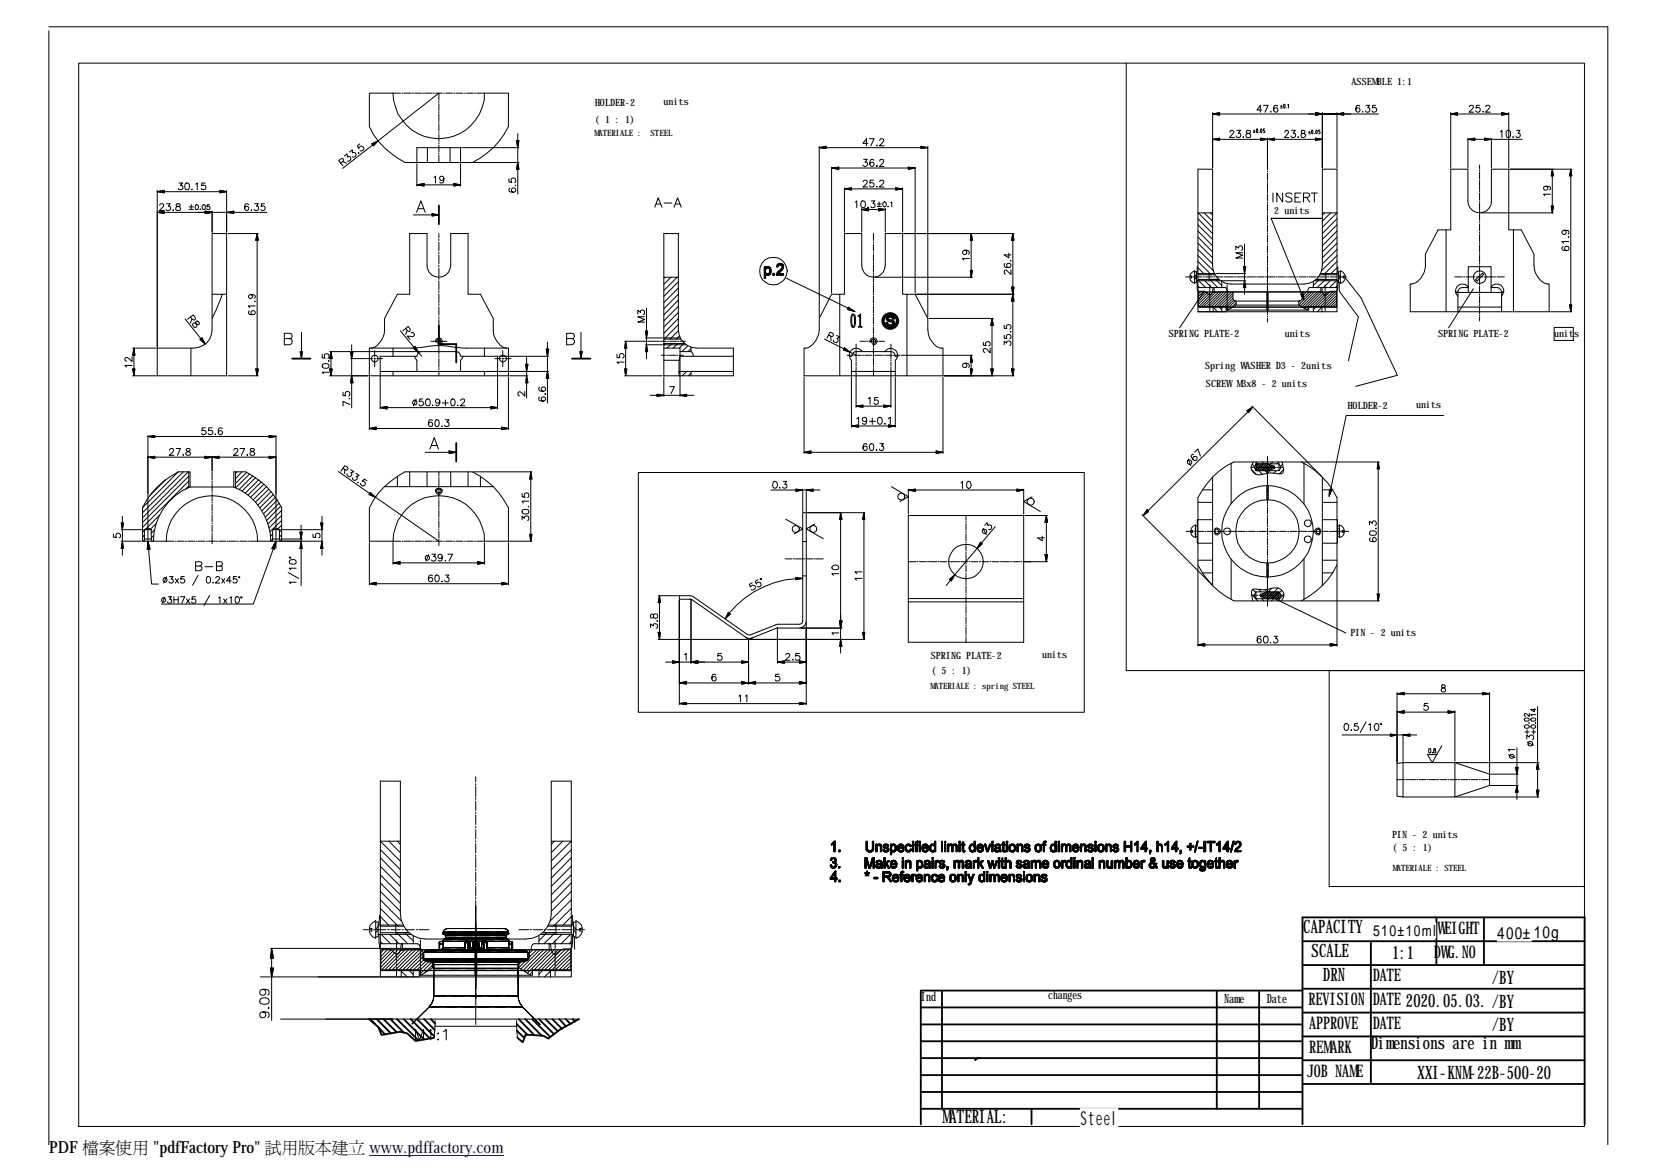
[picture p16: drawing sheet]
<svg xmlns="http://www.w3.org/2000/svg" width="420mm" height="297mm" viewBox="0 0 420 297" stroke-linecap="round" stroke-linejoin="round" font-family="sans-serif">
<defs><g id="words">
<text font-size="4.9" x="274.3" y="285.7">Steel</text>
<g font-size="4.7">
<text x="330.9" y="236.8">CAPACITY</text>
<text x="333" y="242.9">SCALE</text>
<text x="353.4" y="243.5">1:1</text>
<text x="335.9" y="248.9">DRN</text>
<text x="378.8" y="249.8">/BY</text>
<text x="356.9" y="255.8">2020.05.03.</text>
<text x="378.8" y="255.8">/BY</text>
<text x="378.8" y="261.9">/BY</text>
<text x="348" y="266.4">Dimensions are in mm</text>
<text x="359.9" y="273.9">XXI-KNM-22B-500-20</text>
<text x="239.2" y="285.1">MATERIAL:</text>
</g>
<g font-size="4.4">
<text x="365" y="237">WEIGHT</text>
<text x="364" y="243.1">DWG.NO</text>
<text x="348.5" y="249.2">DATE</text>
<text x="332.2" y="255.3">REVISION</text>
<text x="348.5" y="255.2">DATE</text>
<text x="332.4" y="261.3">APPROVE</text>
<text x="348.5" y="261.3">DATE</text>
<text x="332.4" y="267.3">REMARK</text>
<text x="331.9" y="273.4">JOB NAME</text>
</g>
<text font-size="4.3" x="380.1" y="238.4">400±</text>
<g font-size="4.2">
<text x="389.4" y="238.1">10g</text>
<text x="12.5" y="292.7">PDF 檔 &quot;pdfFactory Pro&quot; 試建</text>
<text x="25.1" y="292.7">案</text>
<text x="29.3" y="292.7">使</text>
<text x="33.6" y="292.7">用</text>
<text x="71.5" y="292.7">用 立</text>
<text x="75.7" y="292.7">版 www.pdffactory.com</text>
<text x="80" y="292.7">本</text>
</g>
<g font-size="3.9">
<text x="348.6" y="237.6">510±</text>
<text x="356.9" y="237.7">10ml</text>
</g>
<g font-size="3.2">
<text x="233.8" y="254.2">Ind</text>
<text x="310.8" y="254.6">Name</text>
<text x="321.6" y="254.7">Date</text>
</g>
<text font-size="3" x="266.1" y="253.7">changes</text>
<g font-size="2.5">
<text x="343.1" y="21.7">ASSEMBLE 1:1</text>
<text x="151" y="26.8">HOLDER-2</text>
<text x="168.4" y="26.6">units</text>
<text x="151" y="31.1">( 1 : 1)</text>
<text x="323.5" y="54.3">2 units</text>
<text x="296.7" y="85.6">SPRING PLATE-2</text>
<text x="326.2" y="85.5">units</text>
<text x="365.1" y="85.6">SPRING PLATE-2</text>
<text x="394.5" y="85.5">units</text>
<text x="305.9" y="93.7">Spring WASHER D3 - 2units</text>
<text x="306.2" y="98.3">SCREW M3x8 - 2 units</text>
<text x="342.1" y="104">HOLDER-2</text>
<text x="359.5" y="103.7">units</text>
<text x="342.8" y="161.5">PIN - 2 units</text>
<text x="236.3" y="167.2">SPRING PLATE-2</text>
<text x="264.5" y="167">units</text>
<text x="236.5" y="171.1">( 5 : 1)</text>
<text x="353.4" y="212.7">PIN - 2 units</text>
<text x="353.5" y="216.1">( 5 : 1)</text>
</g>
<g font-size="2.2">
<text x="150.9" y="34.6">MATERIALE :</text>
<text x="165.2" y="34.6">STEEL</text>
<text x="236.2" y="175">MATERIALE : spring STEEL</text>
<text x="353.5" y="221.2">MATERIALE : STEEL</text>
</g>
</g></defs>
<g fill="none" stroke="#000" stroke-width=".47">
<path d="M111.4 52.2v4.7M74.2 91h4.6M111.4 82.7v4.7h4.4v4.6M145.2 91h4.7M225.3 80.3a1.06 1.06 0 0 1 1.7 .5l-.3 .2-.2-.4-.8-.1-.3 .3 .1 .3 .2 .1a1.02 1.02 0 0 1 1.2 1.3 1.12 1.12 0 0 1-1.1 .4 1.12 1.12 0 0 1-.8-.9l.3-.1a.7 .7 0 0 0 .7 .7 .7 .7 0 0 0 .7-.7l-.7-.3a.74 .74 0 0 1-.8-.4 .74 .74 0 0 1 .1-.9zM115.8 112.5v4.7M330.7 239h71.6M348 239v36.2M364.7 232.9v12.1M376.7 232.9v12.1M93.7 258.7l2.3 2 .9 2 4.7-.8 1.7 .4 2.2 2 4.7-.8M94 258.7l1.3 1.4"/>
<path d="M95.6 258.7l3.6 3.6M97.4 258.7l3.3 3.3M99.1 258.7l3.4 3.4M100.8 258.7l5.4 5.4M102.5 258.7l5.2 5.2M104.3 258.7l4.9 5M105.9 258.7l4.3 4.3M107.7 258.7l2.7 2.8M109.4 258.7l1 1.2M109.9 244.6v1M131.1 260l2.8 2.7M131.7 258.7l4 4.1"/>
<path d="M133.3 258.7l4.2 4.3M135.1 258.7l4.6 4.6M136.8 258.7l3.8 3.8M138.5 258.7l3.1 3.1M140.2 258.7l2.5 2.5M142 258.7l1.7 1.9M143.6 258.7l1.3 1.3M145.4 258.7l.6 .7M147 258.7l-4.8 2.7-3 2.3-1.2-.7-4.6-.3-.7 1.9-1.3-1.1M233.8 255.8h96.6M239.1 251.5v30M308.9 251.5v30"/>
<path d="M319.7 251.5v30M330.4 251.5h-96.6v33.9M330.7 251h71.6M330.7 257.1h71.6M330.7 245h71.6M96.1 260.9l1.7 1.8M131.2 261.7l1.9 1.9M233.8 273h96.6M233.8 268.6h96.6M233.8 264.4h96.6M233.8 260.1h96.6M234.1 277.2h96.6"/>
<path d="M330.7 263.1h71.6M330.7 269.2h71.6M330.7 275.2h71.6M234.1 281.5h96.6M261.9 281.5v3.9M330.7 285.4v-52.5h71.6v52.5"/>
<circle cx="226" cy="81.5" r="1.65"/>
<circle cx="226" cy="81.5" r="2.02"/>
</g>
<g fill="none" stroke="#000" stroke-width=".25">
<path d="M12.4 6.8h395.8v283.9M12.4 7.8v282.9M20 16h382.3v270h-382.3zM285.9 16v154.3h116.4M87.4 39.6l.7-.5 .1 .8a.58 .58 0 0 1 .9 .3 .58 .58 0 0 1-.7 .7h-.2M88.7 38.6l.8-.6v.8a.61 .61 0 0 1 .9 .5 .61 .61 0 0 1-.9 .5M91 38.8h.2zM91.4 36.5l-.7 .5 .4 .7a.63 .63 0 0 1 .8-.6 .63 .63 0 0 1 .4 .9 .63 .63 0 0 1-.9 .3M94.4 36.5l1.6-.7-1.2 1.2zM94.7 36.8l-7.7 5.9M99.8 23.7h-6v8.4a19.8 19.8 0 0 0 9 9.2h17.1a19.4 19.4 0 0 0 9.2-9.2v-8.4h-6.1M99.8 23.7a11.6 11.6 0 0 0 11.6 11.5 11.6 11.6 0 0 0 11.6-11.5"/>
<path d="M99.8 23.7h1.9M102.1 23.7h.3M102.6 23.7h1.8M104.6 23.7h.3M105.3 23.7h1.7M107.3 23.7h.4M107.9 23.7h1.8M108.5 37.5v3.8M109.9 23.7h.3M110.6 23.7h1.7M111.4 25.4v-1.7l-15.4 12.1M111.4 25.7v.3"/>
<path d="M111.4 26.3v1.8M111.4 28.3v.3M111.4 28.9v1.8M111.4 30.9v.4M111.4 31.6v1.7M111.4 33.6v.3M111.4 34.2v1.7M111.4 36.2v.3M111.4 36.9v1.7M111.4 38.9v.2M111.4 39.4v1.9M112.6 23.7h.2"/>
<path d="M113.2 23.7h1.7M114.3 37.5v3.8M115.2 23.7h.3M115.8 23.7h1.8M117.3 37.5h14.4M117.9 23.7h.2M118.4 23.7h1.7M120.5 23.7h.3M121 23.7h2M131.1 35.7h.6l-.3 1.8zM131.4 33.9v1.8M131.4 37.5v3.8"/>
<path d="M208 37.5l1.7-.3v.5zM208 37.2v43.3M209.7 37.5h24.1M220.3 36.4h-1.2l.9-1.2v1.8M220.7 35.2h1.2l-.8 1.8M222.5 36.9h.2zM223.4 35.7l.2-.5 .6 .1 .2 .3-.3 .5-.8 .9h1.2M233.8 37.2l1.7 .3-1.7 .2zM235.5 37.2v43.3M307.8 28.9l1.8-.3v.6zM307.8 35.4l1.8-.3v.5zM307.8 28.6v14"/>
<path d="M309.6 28.9h24.4M309.6 35.4h10.4M312.3 33.6l.2-.5h.4l.4 .4-1.1 1.4h1.2M314 33.1h.9l-.5 .7a.59 .59 0 0 1 .6 .5 .59 .59 0 0 1-.5 .7 .59 .59 0 0 1-.7-.5M315.6 34.8h.1zM316.5 33.2v.5l1 .4v.2a.58 .58 0 0 1-.7 .6 .58 .58 0 0 1-.4-.8l1-.4 .1-.3a.68 .68 0 0 0-1-.2zM318.2 33.6h.4M318.2 33.3h.4M318.4 33v.5M319 32.8h.2v.8h-.2zM319.7 33.6h.1M320 35.1l1.8 .3-1.8 .2z"/>
<path d="M320.2 32.7l.2 .5-.3 .4-.1-.4zM320.3 27.9h-1.2l.9-1.2v1.8M320.8 26.7h1.1l-.8 1.8M321.1 32.7h-.3v.5h.3v.3l-.3 .1M321.8 35.4l1.7-.3v.5zM321.8 35.1v8M322.5 28.4h.2zM323.5 35.4h10.5M324.4 27l-.5-.3a.9 .9 0 0 0-.6 .9 .9 .9 0 0 0 .7 .9l.2-.1 .2-.4-.2-.6h-.6l-.3 .5M325.1 27.4h.4M325.1 27h.4M325.3 26.8v.4"/>
<path d="M325.9 26.5h.3l.1 .5-.1 .4h-.2zM326.2 33.6l.3-.5 .5 .1 .1 .3-.2 .5-.8 .9h1.1M326.6 27.4h.1M326.9 26.7l.2-.2v.9M327.9 33.1h.9l-.5 .7a.59 .59 0 0 1 .6 .5 .59 .59 0 0 1-.5 .7 .59 .59 0 0 1-.7-.5M329.5 34.8h.1zM330.4 33.2v.5l1.1 .6a.6 .6 0 0 1-.6 .6 .6 .6 0 0 1-.6-.6l1-.7-.1-.4zM332.2 34h.5M332.2 33.6h.5M332.4 33.3v.4M333 33.1l.2-.1 .1 .5-.1 .5-.2-.5zM333.7 33.9v.1"/>
<path d="M334 28.6l1.7 .3-1.7 .3zM334 35.1l1.7 .3-1.7 .2zM334.1 33.1h.2l.1 .4-.2 .5-.2-.5zM335.1 33h-.3v.4l.3 .1 .1 .2-.4 .3M335.7 28.9h3.7h-3.7M335.7 28.6v14M339.4 28.9l1.7-.3v.6zM339.4 28.6v14M339.4 28.9h10.6M345.1 27v-.2l-.4-.1a.95 .95 0 0 0-.5 .9 .95 .95 0 0 0 .6 .9l.5-.5-.3-.6h-.5l-.3 .5M345.9 28.4h.1zM346.8 26.7h.9l-.5 .7a.56 .56 0 0 1 .5 .9 .56 .56 0 0 1-1-.2"/>
<path d="M349.2 26.7h-.7l-.1 .7a.64 .64 0 0 1 1 0 .64 .64 0 0 1-.2 1 .64 .64 0 0 1-.9-.3M368.3 28.9l1.7-.3v.6zM368.3 28.6v14M370 28.9h11.2M372.7 35.4l1.7-.3v.5zM372.7 35.1v7.5M373 27.1l.3-.4 .6 .1 .2 .2-.3 .6-.8 .9h1.1M374.4 35.4h2.5M375.6 26.7h-.7l-.2 .7a.64 .64 0 0 1 .9 0 .64 .64 0 0 1-.1 1 .64 .64 0 0 1-.9-.3M376.4 28.4h.2zM376.9 35.1l1.7 .3-1.7 .2zM377.2 27.1a.52 .52 0 0 1 .6-.4 .52 .52 0 0 1 .4 .5l-1.1 1.3h1.2"/>
<path d="M378.6 35.1v7.5M378.6 35.4h7.8M380.9 33.5l.4-.4v1.8M381.2 28.6l1.8 .3-1.8 .3zM382.6 33.2l.2-.1a.95 .95 0 0 1 .7 .9 .95 .95 0 0 1-.7 .9 1.29 1.29 0 0 1-.2-1.7zM383 28.6v14M384 34.8h.2zM385 33.1h.9l-.5 .7a.56 .56 0 0 1 .4 .9 .56 .56 0 0 1-.9-.2M39.9 48.7l1.8-.4v.7zM39.9 53.9l1.8-.3v.6zM39.9 48.3v39.9M40.6 52.1l.1-.3 .5-.1 .4 .5-1.1 1.3h1.2"/>
<path d="M41.7 48.7h14.1M41.7 53.9h10.4M42.3 51.7h.9l-.4 .7a.55 .55 0 0 1 .5 .5 .55 .55 0 0 1-.5 .6l-.5-.1-.2-.2M43.9 53.4h.2zM44.8 51.8v.5l.9 .3v.8l-.7 .1-.4-.3 .1-.6 1-.3v-.2v-.3l-.3-.1zM45.4 46.5h1l-.6 .6a.6 .6 0 0 1 .6 .5 .6 .6 0 0 1-.4 .7 .6 .6 0 0 1-.7-.4M47.2 46.5h.3a.87 .87 0 0 1 .5 1.4l-.1 .2-.4 .1-.3-.1-.2-.2-.1-.8zM48 53.2h1.1M48 52.5h1.1M48.6 52v1M48.7 48v.2zM49.7 46.8l.4-.3v1.7"/>
<path d="M49.7 52.1l.2-.1a.64 .64 0 0 1 .5 .6 .64 .64 0 0 1-.5 .6h-.2l-.2-.6zM50.8 53.2h.1zM51.5 52.1l.3-.1 .3 .2v.8l-.2 .2h-.4l-.1-.2zM52.1 46.5h-.8l-.1 .6a.65 .65 0 0 1 .9 .1 .65 .65 0 0 1-.1 .9h-.7l-.2-.2M52.1 53.6l1.7 .3-1.7 .3zM53.2 52h-.6v.5l.2-.1 .5 .1v.5l-.3 .2-.5-.2M53.8 59.3h3.7v36.1h-17.6v-7h9.3a4.6 4.6 0 0 0 4.6-4.6zM53.8 53.6v5.4M53.8 53.9h3.7M55.8 48.3l1.7 .4-1.7 .3zM57.5 53.9l1.9-.3v.6zM57.5 48.3v10.7"/>
<path d="M57.9 59.3h7.7M59.4 53.9h8.4M63.1 52l-.1-.2a.54 .54 0 0 0-.8 .3l-.1 .3a.7 .7 0 0 0 .6 1.1 .54 .54 0 0 0 .5-.6 .54 .54 0 0 0-.5-.5 .54 .54 0 0 0-.6 .4M63.8 53.3v.2zM64.6 51.7h1l-.5 .7a.6 .6 0 0 1 .4 .9 .6 .6 0 0 1-1-.1M65.3 59.3l.3 1.7h-.7zM67.1 51.7h-.7l-.1 .7a.59 .59 0 0 1 .9 .1 .59 .59 0 0 1-.1 .8 .59 .59 0 0 1-.9-.1M86.4 41.4l.8-.7v-.3l-.7-.1-.5 .5 1.1 1.3M86.9 41l1.1 .4M104.9 54.6h4.8M105.7 53.9l1.1-2.9 1.1 2.9M105.8 46.9l1.9-.3v.6z"/>
<path d="M105.8 41.3v-3.8h11.1v3.8M105.8 41.6v5.6M106.1 53h1.5M107.7 46.9h7.5M109.7 54.3l1.7 .3-1.7 .2zM110.2 45l.4-.3v1.8M111.4 59.3v1.1M112.7 45.3a.57 .57 0 0 1-.9 .4 .58 .58 0 0 1-.1-.8 .58 .58 0 0 1 .9 0l.1 .4a.83 .83 0 0 1-.7 1.2l-.3-.3M115.2 46.6l1.7 .3-1.7 .3zM116.9 41.6v5.6M120.2 41.3h11.5M129.2 45.4v.8l.7 .1a.64 .64 0 0 1 0-1 .64 .64 0 0 1 1 .2 .64 .64 0 0 1-.3 .9"/>
<path d="M129.5 47.8l-.2 .1a.56 .56 0 0 0 .2 .8h1.2a.56 .56 0 0 0 .1-.9 .56 .56 0 0 0-.9 .2 .56 .56 0 0 0 .4 .8M130.8 47.1h.1zM131.4 41.3l.3 1.7h-.6zM131.4 43v6.3M166.2 52.6l.9-2.4 1 2.4M166.5 51.8h1.1M168.5 59.3h3.7v24.5a4.7 4.7 0 0 0 4.8 4.6h9.2v7h-17.7zM168.6 51.5h2M171.1 52.6l.9-2.4 .9 2.4M171.5 51.8h1.1M211.1 42.7l1.8-.3v.6zM211.1 42.4v32"/>
<path d="M212.9 42.7h17.7M214.4 47.9l1.8-.2v.5zM214.4 59.3h4.4v8.1a2.98 2.98 0 0 0 3 3 2.98 2.98 0 0 0 2.9-3v-8.1h4.5v15.4h3.1l3.2 6.1v3a5.4 5.4 0 0 0 3.2 4.6h.7v7h-35.3v-7a4.1 4.1 0 0 0 3.7-3.5l.2-4.1 3.1-6.1h3.3zM214.4 47.7v11.3M216.2 47.9h11.2M217.1 51.3l.4-.3v1.7M218.8 51.1a.59 .59 0 0 1 .8 .2 .85 .85 0 0 1 .2 .9 .85 .85 0 0 1-.8 .5 1.1 1.1 0 0 1-.2-1.6zM218.8 53.2l1.7-.3v.6zM218.8 52.9v6.1M219.2 46.1l.3-.4 .5 .1 .2 .2-.2 .7-.9 .8h1.2M219.2 40.5h1l-.6 .7 .5 .1a.6 .6 0 0 1-.2 .9 .6 .6 0 0 1-.8-.3M220.3 52.6h.1z"/>
<path d="M220.5 53.2h2.5M221.2 51h.9l-.5 .6a.58 .58 0 0 1 .5 .9 .58 .58 0 0 1-1-.1M221.7 45.7h-.8l-.1 .8a.62 .62 0 0 1 1 0 .62 .62 0 0 1-.2 .9 .62 .62 0 0 1-.9-.3M221.7 59.3v1.8M221.8 40.7l-.4-.2a.97 .97 0 0 0-.6 .9 .97 .97 0 0 0 .6 .9 .55 .55 0 0 0 .4-1 .55 .55 0 0 0-1 .3M222.5 42.1h.2l-.1 .2zM222.5 47.4h.2zM222.7 51.8h1M222.7 52.4h1M223 52.9l1.7 .3-1.7 .3zM223.2 51.3v1.1M223.4 40.9l.1-.4h.5l.3 .1 .1 .4-1.1 1.3h1.2"/>
<path d="M223.4 46.1l.2-.4h.4l.4 .3-.1 .5-1 1h1.2M224.2 51.5l.3-.2a.66 .66 0 0 1 .5 .6 .66 .66 0 0 1-.5 .6l-.3-.2zM224.7 52.9v6.1M225.4 52.4h.2zM226.1 51.5l.3-.2v1.2M227.4 47.7l1.8 .2-1.8 .3zM229.2 47.7v11.3M229.4 59.3h28M230.6 42.4l1.7 .3-1.7 .3zM232.3 42.4v32M246.5 59.3l.4 1.7h-.6zM257.1 59.3l.3 1.7h-.6z"/>
<path d="M304.1 43h3.7v24.4a4.8 4.8 0 0 0 4.7 4.7h18.5a4.6 4.6 0 0 0 4.7-4.7v-24.4h3.7v36.1h-35.3zM304.1 54h3.7M304.1 58.7l3.7 3.7M304.1 57.1l3.7 3.7M304.1 55.5l3.7 3.8M304.2 54l3.6 3.7M305.7 54l2.1 2.2M307.3 54l.5 .6M321.8 43.4v.2M321.8 44v1.7M321.8 46v.3M321.8 46.6v1.8"/>
<path d="M321.8 48.6v.3M321.8 49.2v1.8M321.8 51.3v.3M321.8 51.8v1.8M321.8 53.9v.3M321.8 54.5v1.7M321.8 56.5v.3M321.8 57.1v1.7M321.8 59.1v.4M321.8 59.8v1.7M322.7 55.4h12.9h-12.9l7.7 19.1M323.2 49v2.3"/>
<path d="M325.6 49v2.3l-1.5-2.3v2.3M328 49.3a.9 .9 0 0 0-1.6 .3l.2 .3 .9 .3a.57 .57 0 0 1 .5 .8 1.02 1.02 0 0 1-1.6 0M328.8 50.1h.8M330.2 49h-1.4v2.3h1.4M330.9 50.1h1l.6-.5v-.2l-.6-.4h-1v2.3M331.7 50.1l.8 1.2M332.9 49h1.5M333.7 49v2.3M335.7 54h3.7l-3.7 3.7M336.3 54l-.6 .6M337.8 54l-2.1 2.2M339.4 55.5l-3.7 3.8"/>
<path d="M339.4 57.1l-3.7 3.7M339.4 58.7l-3.7 3.7M367.1 58.4v20.7M368.3 43h4.4v8a2.98 2.98 0 0 0 2.9 3 2.98 2.98 0 0 0 3-3v-8h4.4v15.4h3.2l3.2 6.1v2.9a4.7 4.7 0 0 0 3.9 4.7v7h-35.3v-7a4.1 4.1 0 0 0 3.4-2.7l.5-1.6v-3.3l3.2-6.1h3.2zM375.6 41.9v1M375.6 43.2v.2M375.6 43.7v1.8M375.6 45.7v.4M375.6 46.3v1.8M375.6 48.4v.3M375.6 49v1.7M375.6 51v.3"/>
<path d="M375.6 51.6v1.8M375.6 53.6v.4M375.6 54.3v1.7M375.6 56.3v.2M375.6 56.9v1.7M375.6 58.9v.3M375.6 59.5v1.8M376 54h18.4M383.3 43h15.7M384.2 58.4v20.7M392.4 47.3l.5 .2a.53 .53 0 0 1-.2 .7 .53 .53 0 0 1-.7-.1 .53 .53 0 0 1 .1-.7l.3-.1a.85 .85 0 0 1 1.2 .6l-.2 .3M393.6 49.3h-1.7l.3 .4"/>
<path d="M393.8 52.3h.6l-.3 1.7zM394.1 43l.3 1.6h-.6zM394.1 44.6v7.7M397.1 58.4a.54 .54 0 0 1 .5 .8 .54 .54 0 0 1-.9 .1l-.2-.3a1.03 1.03 0 0 1 1.8-.1l-.2 .6M398.8 43l.2 1.6h-.5zM398.8 44.6v32.8M53.8 74.7h3.7M56.4 74.7l-1.5 3.9-1.1 2.2M63.3 78.9l-.2 .5a.95 .95 0 0 0 .9 .5 .95 .95 0 0 0 .8-.6l-.5-.4-.5 .2v.6l.5 .2M63.6 74.8l.2 .1a.51 .51 0 0 1 .1 .7 .51 .51 0 0 1-.7 0 .51 .51 0 0 1 .1-.7l.3-.1a.85 .85 0 0 1 1.2 .6l-.2 .3M64.7 76.4v.2zM64.8 77.7h-1.7l.3 .4"/>
<path d="M65.3 61v32.7M111.4 60.7v.4M111.4 61.5v2.1M111.4 64v.4M111.4 64.7v2.2M111.4 67.3v.4M111.4 68v2.2M111.4 70.6v.3M111.4 71.3v2.2M111.4 73.8v.4M111.4 74.6v2.2M111.4 77.1v.4"/>
<path d="M111.4 77.9v2.1M161.9 79.7v-.9l.7 .5 .1-.4a.61 .61 0 0 1 .9 .1 .61 .61 0 0 1-.3 .9M164.1 78.2v5.9M168.5 70.4h3.7M168.8 70.4l-.3 .2M170.3 70.4l-1.8 1.8M171.9 70.4l-3.4 3.3M172.2 71.5l-3.7 3.8M172.2 73.1l-3.7 3.7M172.2 74.7l-3.7 3.7M172.2 76.2l-3.7 3.8M172.2 77.8l-3.7 3.7"/>
<path d="M172.2 79.3l-3.7 3.7M194.1 67.8l.5 .2-.2 .3v1l.2 .3 .9 .1h-1.1v1h-.3zM194.4 67.9a.82 .82 0 0 1 .9-.1 .82 .82 0 0 1 .4 .8l-.2 1h-.7h.3l.3-.4v-.9l-.5-.4zM194.4 67.9h.5zM194.4 69.7h1.1l-.3 .2h-.6zM196.3 69.4h.3v.4h-.3zM197.5 67.1l.8-.2 .5 .3h-1l-.3 .6h-.3zM198 67.2h.8l.1 .7-.4 .7-.9 .9h1.3v.3h-1.8l.1-.4 .5-.6a.9 .9 0 0 0 .8-.7 .9 .9 0 0 0-.3-.9zM199.6 70.6l15.7 7.6M213.2 74.7v20.7M215.4 78l1.6 1.1-1.9-.5zM216.3 79.9l.5-.1a3.6 3.6 0 0 1 .1 3.2l-.3 .2a2.91 2.91 0 0 1-.3-3.3z"/>
<path d="M216.4 80l.2-.1a3.9 3.9 0 0 1 .1 3.1l-.3-.1-.2-.8zM221.7 61.4v.3M221.7 62v1.7M221.7 64.1v.2M221.7 64.6v1.8M221.7 66.7v.3M221.7 67.2v1.8M221.7 69.3v.3M221.7 69.9v1.7M221.7 72v.2M221.7 72.5v1.8M221.7 74.5v.4"/>
<path d="M221.7 75.2v1.7M221.7 77.2v.3M221.7 77.8v1.7M221.7 79.8v.3M222.1 70.4h24.8M230.3 74.7v20.7M232.6 74.7h24.8M244.9 63.5l.3 .1 .2 .5-.2 .4-.3 .1a.55 .55 0 0 1-.6-.5 .55 .55 0 0 1 .6-.6l.9 .1 .2 .2 .1 .4-.2 .3M246.1 65.6h-1.8l.4 .4M246.3 68.7h.6l-.4 1.7zM246.5 61v7.7M255.1 66.9l-.1 .1a.59 .59 0 0 0 .2 .8 1.04 1.04 0 0 0 1.5-.3l-.3-.6h-.6l-.2 .2v.6l.5 .2"/>
<path d="M256.1 64.2v1.3l-1.2-.8h1.8M256.5 66.2h.2zM256.7 68.5v1.2l-1.1-1-.4-.1-.3 .3v.4l.4 .3M256.8 72.9h.6l-.3 1.8zM257.1 74.7l.3 1.7h-.6zM257.1 61v11.9M257.1 76.4v17.3M301 70.3h1.6M302.2 69.5l1.1-.8v3.3l-1.1-.8-.1-.6h.5v-.5h-.5zM302.9 70.3h.2M303.3 69h.4v2.7h-.4M303.4 70.3h1.7"/>
<path d="M303.7 71.3h6.1M303.7 69.5h4.6M303.7 70.3l-.4 .6M303.7 69.8l-.4 .5M303.9 71.3l.1 2.3 .4 .3h1.3l.7 .4a.67 .67 0 0 0 1.1 .4l.6-1.7h.1v1.2M304 67.7l-.1 1.8M304.1 73h7l.5 1.1M304.1 79.1h7.2M304.1 70.9h5.3M304.1 69.8h4.3M304.1 72.6l.4 .4M304.1 68l1.5 1.5"/>
<path d="M304.1 66.4l3.4 3.4M304.1 64.9l4 3.8M304.1 63.3l3.7 3.7M304.1 61.8l3.7 3.6M304.1 60.2l3.7 3.8M304.3 71.3l1.8 1.7M304.8 74.1l-.6 .6M305.5 74.1l-1.3 1.2M305.5 70.3h.3M305.7 73.9l-6.2 9.3M305.9 71.3l1.7 1.7M306.1 74.1l-1.9 1.9"/>
<path d="M306.1 70.3h1.7M306.7 74.1l-2.5 2.5M307 69.5v1.8M307.1 72.3v1.6M307.1 74.2v.2M307.1 74.7v1.7M307.1 76.8v.3M307.1 77.3v1.6M307.1 70.9l2.1 2.1M307.4 74.1l-3.2 3.1M308 79.1v-1.1l1.1 1.1M308.1 74.1l-3.7 3.7"/>
<path d="M308.1 70.3h.3M308.6 69.5h7.7M308.7 74.1l-3.7 3.7M308.7 70.3h1.7M308.7 70.9l1.5 1.6M309.4 74.1l-3.8 3.7M309.5 78l.7 .6M310 74.1l-3.7 3.7M310.1 71.3h6.2M310.2 71.4v1.6M310.2 78v1.1M310.7 74.1l-3.7 3.7"/>
<path d="M310.7 70.3h.4M311.3 70.3h1.8M311.4 74.1l-3.8 3.7M311.5 72.3v1.6M311.5 74.2v.2M311.5 74.7v1.7M311.5 76.8v.3M311.5 77.3v1.6M312 74.1l-3.7 3.7M312.6 74.1l-3.7 3.7M313 74.1v1.8l.1 .2 .5 .3M313 74.4l-3.5 3.4"/>
<path d="M313 75l-2.7 2.8M313 75.8l-2.1 2M313.2 76.2l-1.9 1.8M313.4 70.3h.2M313.6 76.4h.2v.9l-.2 .2-2 1.2M313.6 76.4l-2.3 2.2M313.7 63.4v-.9l.8 .5a.54 .54 0 0 1 .6-.6 .54 .54 0 0 1 .4 .7l-.3 .4M313.8 76.4h7.8M313.8 77.5h7.8M313.8 76.9l-1.4 1.4M314 70.3h1.7M315.5 64.2h-1.8l1.8 .6-1.8 .7h1.8"/>
<path d="M315.7 67.7h.6l-.4 1.8zM315.9 71.3l.4 1.7h-.6zM315.9 62v5.7M315.9 69.5v1.8M315.9 73v1.7M316 70.3h.3M316.6 70.3h1.8M318.6 70.3h.3M319.2 70.3h1.8M321.3 70.3h.3M321.6 74.1v4.6h-10.3v-.9h-7.1v-3.7h35.1v3.7h-7.1v.9h-10.3v-4.6M321.8 61.8v.2"/>
<path d="M321.8 62.4v1.7M321.8 64.4v.3M321.8 65v1.8M321.8 67v.3M321.8 67.6v1.8M321.8 69.7v.3M321.8 70.2v1.8M321.8 72.1v7.8M321.9 70.3h1.7M321.9 76.4h7.8M323.9 70.3h.3M324.5 70.3h1.8"/>
<path d="M326.6 70.3h.2M327.1 70.3h1.7M329.2 70.3h.3M329.8 70.3h1.8M330.1 76.3l-.4 .4M330.2 74.7l.6-.3 .2 1.7zM330.6 75.9l-.3 .4-.6 .2v.8l2.2 1.4M330.6 74.1v1.8M331 74.1l-.4 .5M331.7 74.1l-1.1 1.2M331.9 70.3h.2M332.2 78.2l-.4 .4"/>
<path d="M332.4 74.1l-1.8 1.8M332.4 70.3h1.7M333 74.1l-3.3 3.4h-7.8M333.4 71.4v1.6M333.4 78v1.1M333.7 74.1l-3.6 3.6M333.8 71.3h2.8M334.1 78l-.7 .6M334.1 70.9h5.3M334.4 74.1l-3.9 3.9M334.4 79.1l1.2-1.1v1.1M334.4 70.3h.4"/>
<path d="M334.9 70.9l-1.5 1.6M335 74.1l-4.1 4.1M335 70.3h1.8M335.1 69.8h4.3M335.2 69.5h1.4M335.6 74.1l-4.3 4.3M335.6 79.1h-.1M336.3 74.1l-3.7 3.7M336.4 70.9l-2 2.1M336.4 72.3v1.6M336.4 74.2v.2M336.4 74.7v1.7"/>
<path d="M336.4 76.8v.3M336.4 77.3v1.6M337 74.1l-3.8 3.7M337.1 70.3h.3M337.6 74.1l-3.7 3.7M337.7 71.3l-1.7 1.7M337.7 70.3h1.7M338.3 74.1l-3.8 3.7M338.9 74.1l-3.7 3.7M339.3 71.3l-1.8 1.7M339.3 77.9l-35.1 .1M339.3 74.3l-3.4 3.5"/>
<path d="M339.3 75l-2.8 2.8M339.3 75.7l-2.1 2.1M339.3 76.3l-1.5 1.5M339.3 77l-.8 .8M339.3 77.6l-.1 .2M339.4 73h-6.9l-.4 .3-.1 .8M339.4 60.2l-3.7 3.8M339.4 61.8l-3.7 3.6M339.4 63.3l-3.7 3.7M339.4 64.9l-3.9 3.8M339.4 66.4l-3.4 3.4M339.4 68l-1.5 1.5"/>
<path d="M339.4 72.6l-.4 .4M339.6 71.3l-.2 2.5-.1 .1h-1.5l-.6 .4a.78 .78 0 0 1-1.1 .5l-.4-.9-.1-.8-.3-.1 .1 1.2M339.6 67.7v1.8M339.7 70.3h.3M339.8 69.5h-3.2v1.8h3.2M339.8 69.8l.5 .5h1.5M339.8 70.3l.5 .6M340 71.6v2.3l4.8 6.6-2.5 11.1M340.3 69h-.5v2.7h.5M340.3 68.7l.6 .4 .6 1h-.5v.5h.5l-.6 1.1-.6 .3zM341.5 70.6l4.1 5.1 9.2 19.6-10.6 2.8M369.4 70.3h1.8"/>
<path d="M369.6 74.2h12.1M370.1 78h11.1M370.1 74.2v4.9M371.6 70.3h.3M372.2 70.3h1.7M372.7 74.2v-6.5h5.8v6.5M372.7 73l-2 .1-.6 1h-.6M372.7 72.9a1.77 1.77 0 0 0-2.6-.4 1.77 1.77 0 0 0 0 2.7M374.1 73.3l-6.4 9.9M374.2 70.3h.2M374.6 71l1.7-1.6 .4 .3-1.7 1.7zM374.8 70.3h1.7"/>
<path d="M375.6 61.6v.2M375.6 62.1v1.8M375.6 64.2v.3M375.6 64.7v1.8M375.6 66.8v.3M375.6 67.4v1.7M375.6 69.5v.3M375.6 70v1.8M375.6 72v.4M375.6 72.7v1.7M375.6 74.7v.3M375.6 75.3v1.7"/>
<path d="M375.6 77.3v.3M375.6 78v1.7M375.6 80v.2M376.8 70.3h.3M377.4 70.3h1.8M378.5 73l2.1 .1 .6 1h.6M378.5 72.9a1.78 1.78 0 0 1 2.7-.4 1.78 1.78 0 0 1 0 2.7M379.4 70.3h.3M380.1 70.3h1.8M381.2 74.2v4.9M393.6 79.1h5.4M396.8 62.6l-.3 .5a1.21 1.21 0 0 0 1.7 .3v-.6l-.5-.3-.5 .5 .1 .4 .4 .2"/>
<path d="M398.2 60.1v.1zM398.3 61.3h-1.8l.4 .5M398.5 77.4h.5l-.2 1.7zM33.5 90.6v1.2l-1.2-1.1-.6 .3 .1 .6 .4 .1M33.5 92.8h-1.8l.4 .4M33.7 93.7h.5l-.2 1.7zM33.7 95.4h6M33.7 88.4h6M34 88.4l.2 1.8h-.5zM34 90.2v3.5M47 81l4 5M48.3 80.5l.8 .7 .4-.1v-.5l-.4-.6-1.5 1.1"/>
<path d="M48.5 88.4v7M48.7 81l-.4 1M49 82.2l.6-.2 .6 .4 .3-.1a.62 .62 0 0 0-.4-.8l-.4 .3 .3 1a.6 .6 0 0 1-.8 .2 .6 .6 0 0 1-.2-.8zM50.8 86.2l.5-.4 .8 1.6zM57.9 95.4h7.7M64.9 93.7h.7l-.3 1.7zM72.2 86l1.7-.1a.8 .8 0 0 0 0-1.2l-1.7-.1v2.9h1.2a.81 .81 0 0 0 .6-1.2l-.6-.3M76.2 89.3h.6l-.3 1.7zM76.5 84.4v4.9M81.8 89.9v.9l.7 .1a.64 .64 0 0 1 0-.9 .64 .64 0 0 1 1 .1 .64 .64 0 0 1-.3 .9M81.9 92.6l.6-.3a.73 .73 0 0 1 1 .6 .87 .87 0 0 1-1.4 .5 .59 .59 0 0 1-.2-.8zM83.4 91.6l.1 .2z"/>
<path d="M83.5 94.5h-1.7l.3 .4M83.7 93.7h.6l-.3 1.7zM83.7 95.4h9.8M83.7 89.3h23M84 89.3l.3 1.7h-.6zM84 91v2.7M87.1 99.6v.8l.7 .1a.64 .64 0 0 1 0-1 .64 .64 0 0 1 .9 .1 .64 .64 0 0 1-.2 1M89 89.3h.6l-.3 1.7zM89 91h3.8M89.3 95.4l.3 1.8h-.6zM89.3 87.5v1.8M89.3 91v4.4"/>
<path d="M89.3 97.2v6.4M93 91h1.6M93.8 88.4h11.5a28 28 0 0 1 9.7-.3l2.6 .3h11.5v7h-35.3zM93.8 95.7v13.4M94.1 88.4a4.6 4.6 0 0 0 3.5-3.9v-3.7l3.3-6.1h3.1v-15.4h4.4v8.1a3 3 0 0 0 3 3 3 3 0 0 0 3-3v-8.1h4.4v15.4h3.2l3.2 6.1v3a5.1 5.1 0 0 0 3.1 4.6h.4M95 91h.3M95.1 89v1.6M95.1 90.9v.3M95.1 91.5v1.6M95.7 91h1.5M96.5 90.5h9.3l.2-.7 .5-.4 .5-.1h8.8l.6 .1 .4 .4 .1 .7h9.4v3.8h-29.8zM96.5 94.5v9.3"/>
<path d="M99.8 88.4v2.1M99.8 94.3v1.1M101.6 84l3.5 4.2M103 83.4l.5 .6 .5 .1 .2-.3-.6-.9-1.3 1.1M103.4 83.9l-.4 1M104.4 84.5l.1-.1a.59 .59 0 0 1 .7 .7l-.4 .3-1.4-.1 .7 .9M104.9 88.4l.5-.4 .9 1.6zM105.3 90.5l.5 1v2.8M106.3 89.6l.7 .9M109.4 86.6h4.1M110.6 86.8a.87 .87 0 0 1 .9-1 .87 .87 0 0 1 .8 1.1 .87 .87 0 0 1-1.1 .6M111 86.3l.4-.2 .4 .2 .2 .3-.2 .5-.4 .1-.4-.1-.2-.5z"/>
<path d="M111.4 80.4v.4M111.4 81.1v2.2M111.4 83.8v.3M111.4 84.4v2.2M111.4 87.1v.3M111.4 87.7v2.2M111.4 90.3v.4M111.4 91v2.2M111.4 93.6v.4M111.4 94.3v1.1M117.6 90.5l-.7 1v2.8M123 88.4v2.1"/>
<path d="M123 94.3v1.1M125.6 91h1.5M126.3 94.5v9.3M126.6 94.3h12.7M126.6 90.5h12.7M127.5 91h.4M127.6 89v1.6M127.6 90.9v.3M127.6 91.5v1.6M128.2 91h1.5M129.1 95.7v13.4M129.4 95.4h4.6"/>
<path d="M133.2 99.4v1.2l-.7-.9-.7-.2-.3 .3v.4l.4 .3M133.5 92.5h.5l-.3 1.8zM133.7 95.4l.3 1.8h-.5zM133.7 90.7v1.8M133.7 94.3v1.1M133.7 97.2v3.8M137 98.3l-.1 .1a.64 .64 0 0 0 .2 .9 1.01 1.01 0 0 0 1.4-.5l-.2-.5-.8 .2v.6l.5 .2M138.4 99.9v.3zM138.7 88.6h.6l-.3 1.9zM139 94.3l.3 1.7h-.6zM139 86.9v1.7M139 90.5v3.8"/>
<path d="M139 96v6.3M143.8 86h1.3a.72 .72 0 0 0 .7-.8l-.3-.5-1.7-.1v2.9h1.3a.79 .79 0 0 0 .7-.5 .79 .79 0 0 0-.3-.9l-.4-.1M147.2 89.3h.6l-.3 1.7zM147.5 84.4v4.9M156.6 89.9v.8l.8 .1a.62 .62 0 0 1 0-.9 .62 .62 0 0 1 .9 .1 .62 .62 0 0 1-.3 .9M158.5 91.9h-1.9l.4 .4M158.6 93.7h.5l-.3 1.7zM158.6 95.4h9.6M158.6 86.6h8.8M158.8 86.6l.3 1.8h-.5zM158.8 88.4v5.3M163.6 80.4h-1.7l1.7 .7-1.7 .7h1.7"/>
<path d="M163.9 84.1h.5l-.3 1.7zM163.9 87.5h4.3M163.9 85.8h4.3M164.1 87.5l.3 1.8h-.5zM164.1 85.8v1.7M164.1 89.3v1.7M167.7 86.6h1.5M167.9 90.2h1M168.5 87.5h5.7M168.5 85.8h4.2M168.5 88.4h4.1v2.1M168.5 95.7v5"/>
<path d="M168.5 87.2h5.3M168.5 91.5h3.9M168.5 86.1h4.3M169 87.2l-.5 .5M169.2 90.2h.3M169.5 86.6h.2M169.8 90.2h1.8M170 98.2h1.2l-.9 1.7M170 86.6h1.7M170.5 87.2l-1.2 1.2M171.8 90.2h.3M172 87.2l-1.1 1.2"/>
<path d="M172 86.6h.4M172.2 82.4l-3.6 3.7M172.2 84l-2.1 2.1M172.2 80.8l-3.7 3.8M172.4 94.3h13.8M172.4 91.5v3.9M172.5 90.2h1M172.6 85.2l-.9 .9M172.6 90.5l-.2 1M172.6 86.6h1.4M172.6 90.7v10M172.6 90.5h13.6"/>
<path d="M172.6 89.3h2.8M172.8 94.3l-.4 .4M173.7 87.2l-1.2 1.2M174.3 94.3l-1.1 1.1M174.6 87.8l-1.5 1.5M175.4 88.2v1.1l.5 .4 .1 .8M175.4 94.3v1.1M175.4 88.5l-.7 .8M175.4 94.8l-.6 .6M204.1 95.7v19.4M209.3 86.1l4.9 2.4M210.4 85.1l1 .3 .2-.5-.9-.6-.8 1.6"/>
<path d="M210.9 85.3l.1 1.1M212.4 85.2l.8 .3-.7 .5h.1a.62 .62 0 0 1-.1 .9 .62 .62 0 0 1-.9-.3v-.3M214.4 88.3l1.4 1.1-1.7-.6zM215.1 90.2h.9M215.8 89.4l1.5 .8M216.2 95.7v12.7M216.2 94.3h11.1M216.3 90.2h.3M217 90.2h1.7M217.3 89.3l-.5 .1-.6 1.1h-.6M217.3 87.4v1M217.3 88.7v.3"/>
<path d="M217.3 89.3v1.7M217.3 91.3v.3M217.3 91.9v1M217.3 93.2v10.2M217.3 89.3h8.9M217.8 80.2l.7-.5v3l.4 .3h-1l.4-.2v-2.4zM218.3 86.6h1.4M218.9 89.3a1.77 1.77 0 0 0-2.7-.5 1.77 1.77 0 0 0 0 2.7v3.9M219 90.2h.2M219.5 90.2h1.8M220 86.6h.3M220.6 86.6h1.7"/>
<path d="M220.9 86.9a.9 .9 0 0 1 .8-1.1 .9 .9 0 0 1 1 .9 .9 .9 0 0 1-1.2 .8M221.4 86.3l.3-.2 .5 .2 .1 .3-.1 .5-.5 .1-.3-.1-.3-.5zM221.6 90.2h.3M221.7 80.4v1.8M221.7 82.5v.2M221.7 83v1.8M221.7 85.1v.3M221.7 85.6v1.8M221.7 87.7v.3M221.7 88.3v1.7M221.7 90.4v.3M221.7 90.9v1.8"/>
<path d="M221.7 92.9v.3M221.7 93.6v1.8M222.2 90.2h1.8M222.6 86.6h.3M223.2 86.6h1.4M224.2 90.2h.3M224.6 89.3a1.76 1.76 0 0 1 2.6-.5 1.76 1.76 0 0 1 .1 2.7v3.9M224.8 90.2h1.8M226.2 89.3l.5 .1 .4 .4 .2 .7h.6M226.2 87.4v1M226.2 88.7v.3M226.2 89.3v1.7"/>
<path d="M226.2 91.3v.3M226.2 91.9v1M226.2 93.2v10.2M226.9 90.2h.3M227.3 95.7v12.7M227.4 90.2h1.1M228.8 90.2h18.1M235.8 80.8h16.4M239.4 95.7v19.4M239.7 95.4h17.7M244.9 92.2l.5 .3v.3v.3l-.5 .2a.55 .55 0 0 1-.6-.5 .55 .55 0 0 1 .6-.6l1.1 .3 .1 .4-.2 .3M246.3 93.7h.6l-.4 1.7z"/>
<path d="M246.5 90.2l.4 1.7h-.6zM246.5 91.9v1.8M249.6 86.9v.8h.8a.59 .59 0 0 1 0-.8 .59 .59 0 0 1 .8 .1 .59 .59 0 0 1-.2 .8M251.4 88.4v1.2l-1.3-1.1a.51 .51 0 0 0-.5 .4 .51 .51 0 0 0 .4 .6M251.5 93.7h.7l-.4 1.7zM251.8 80.8l.4 1.8h-.7zM251.8 82.6v11.1M254.9 82.6v.7l.7 .1a.62 .62 0 0 1 .1-.9 .62 .62 0 0 1 .9 .2 .62 .62 0 0 1-.3 .9M254.9 85.1v.8l.7 .1a.62 .62 0 0 1 0-.9 .62 .62 0 0 1 .9 0 .62 .62 0 0 1 0 .9h-.2M254.9 87.5v-.9l.7 .5a.59 .59 0 0 1 .9-.4 .59 .59 0 0 1-.2 1M256.6 84.1v.2zM256.8 93.7h.6l-.3 1.7z"/>
<path d="M321.8 80.2v.3M321.8 80.8v.9M375.6 80.5v1M394.5 83.1h4.9v3.3h-4.9zM37.5 110.8l1.8-.2v.5zM37.5 116.1l1.8-.2v.5zM37.5 110.6v21M39.3 110.8h29M39.3 116.1h12.7M43.1 114.3l.3-.4h.5l.2 .3-.2 .6-.9 .8h1.2M44.7 113.9h1.1l-.8 1.7M45.3 119.8h3v3.8"/>
<path d="M45.3 119.8a19.9 19.9 0 0 0-9.1 9.1M45.3 119.8l-9.1 9.1M46.4 115.5h.2zM46.5 119.8l-10.3 10.4M47.4 113.9v.5l.9 .6a.59 .59 0 0 1-.5 .6 .59 .59 0 0 1-.6-.6l1.1-.7-.1-.4zM47.8 119.8l-11.6 11.6M47.9 119.8v4M52 115.9l1.8 .2-1.8 .3zM52.1 108.6h-.8v.8a.62 .62 0 0 1 .9-.1 .62 .62 0 0 1-.1 1 .62 .62 0 0 1-.9-.3M53.8 108.6h-.8l-.1 .8a.62 .62 0 0 1 1-.1 .62 .62 0 0 1-.2 1 .62 .62 0 0 1-.9-.3M53.8 116.1l1.8-.2v.5zM53.8 115.9v3.6"/>
<path d="M53.8 119.8v2.1M54.6 110.3h.1zM55.6 116.1h12.7M56.4 108.8l-.4-.2a.93 .93 0 0 0-.6 .9 .93 .93 0 0 0 .6 .8 .54 .54 0 0 0 .5-.5 .54 .54 0 0 0-.5-.5 .54 .54 0 0 0-.6 .5M59.4 114.3a.5 .5 0 0 1 .6-.4 .5 .5 0 0 1 .3 .6l-1 1.1h1.2M59.8 119.8v4l3.6-3.5M60.2 119.8l-.4 .5M60.9 113.9h1.2l-.8 1.7M61.4 119.8l-1.6 1.7M62.6 120l-2.8 2.8M62.7 115.5h.2zM63.6 113.9v.5l1 .6v.5l-.3 .1-.8-.1v-.6l1.1-.6-.3-.4z"/>
<path d="M68.3 110.6l1.8 .2-1.8 .3zM68.3 115.9l1.8 .2-1.8 .3zM70.1 110.6v21M85.9 119.7l8 5.6M87.1 118.9l.9 .5 .3-.3-.1-.5-.7-.4-1 1.4M87.5 119.2v1.1M88.6 101.2h.2zM88.8 102.7l-1.7-.8v1.2M89.1 119.2l.7 .6-.7 .2a.59 .59 0 0 1-.3 1 .59 .59 0 0 1-.7-.7M93.8 108.8l1.7-.4v.7zM95.5 108.8h31.8M96.5 103.5l1.8-.3v.6z"/>
<path d="M98.3 103.5h26.3M104 119.8v3.8M105.7 101.4l-.8 1.6M107.3 101.3h-.7l-.1 .7a.63 .63 0 0 1 .9 0 .63 .63 0 0 1-.1 .9 .63 .63 0 0 1-.9-.2M107.9 114.8h6.1M108.3 101.4l.2-.1a.88 .88 0 0 1 .7 .9 .88 .88 0 0 1-.7 .8 1.12 1.12 0 0 1-.2-1.6zM108.4 119.8v3.8M109.1 114l1.1-2.9 1.1 2.9M109.5 113.1h1.5M109.8 106.8l-.1-.2a.88 .88 0 0 0-1 .6 .88 .88 0 0 0 .4 1 .54 .54 0 0 0 .7-.2 .54 .54 0 0 0-.2-.7 .54 .54 0 0 0-.7 .1l-.1 .3M109.8 102.9h.1zM110.6 106.6h.4a.99 .99 0 0 1 0 1.7l-.4-.1-.1-.2-.1-.7z"/>
<path d="M111.4 119.8v1M111.7 101.8a.56 .56 0 0 1-.6 .6 .56 .56 0 0 1-.5-.6 .56 .56 0 0 1 .5-.5 .86 .86 0 0 1 .6 1 .86 .86 0 0 1-1 .6l-.1-.1M112.1 108.2h.2zM112.3 102.3h1.5M113.1 106.6h.9l-.5 .6a.62 .62 0 0 1 .4 1 .62 .62 0 0 1-1.1-.2M113.1 101.5v1.5M114 114.5l1.8 .3-1.8 .3zM114.4 119.8v3.8M114.6 101.4l.3-.1a.91 .91 0 0 1 .6 .9 .91 .91 0 0 1-.6 .8 1.17 1.17 0 0 1-.3-1.6zM116.2 102.9v.1zM116.9 101.7a.52 .52 0 0 1 .6-.4 .52 .52 0 0 1 .4 .5l-.2 .4-.9 .8h1.2M118.8 119.8v3.8"/>
<path d="M120.2 119.8h14.8M124.6 103.2l1.7 .3-1.7 .3zM127.3 108.4l1.8 .4-1.8 .3zM134.7 119.8l.3 1.8h-.5zM137 100.8l-.2 .3a.89 .89 0 0 0 .8 .8 .89 .89 0 0 0 .9-.7 .54 .54 0 0 0-.6-.4 .54 .54 0 0 0-.5 .5 .54 .54 0 0 0 .6 .5M162.1 120h113.2v60.8h-113.2zM165.1 100.4h1.7M166.8 100.1l1.7 .3-1.7 .3zM168.5 100.4h4.1M172.6 100.4l1.7-.3v.6zM174.3 100.4h1.8M204.1 114.8l1.8-.3v.6z"/>
<path d="M205.9 114.8h31.8M216.2 108.1l1.8-.2v.5zM217.3 103.1l1.8-.2v.5zM217.5 106.3l.5-.4v1.8M218 108.1h7.6M219.1 103.1h5.3M220 106.6a.53 .53 0 0 1-.8 .3 .53 .53 0 0 1 0-.9h.6l.2 .6a.82 .82 0 0 1-.6 1.1l-.4-.3M220.1 112.8l-.3-.2a.89 .89 0 0 0-.7 .9 .89 .89 0 0 0 .6 .9l.3-.1 .2-.4-.2-.6h-.6l-.3 .5M220.4 101.2l.5-.3v1.7M220.7 107h1.5M221 112.7l.4-.1a1.02 1.02 0 0 1 0 1.8h-.2a1.14 1.14 0 0 1-.2-1.7zM221.4 106.2v1.5"/>
<path d="M222.5 114.3h.1zM222.8 100.9h-.7l-.1 .8a.61 .61 0 0 1 .9 .1 .61 .61 0 0 1-.2 .9 .61 .61 0 0 1-.9-.4M223 106a.88 .88 0 0 1 1.1 .7 .88 .88 0 0 1-.6 1h-.1a1.15 1.15 0 0 1-.4-1.7zM223.4 112.6h.9l-.5 .7a.59 .59 0 0 1 .4 .9 .59 .59 0 0 1-1-.2M224.4 102.9l1.8 .2-1.8 .3zM224.5 107.6h.2v.1zM225.6 106.3l.4-.4v1.8M225.6 107.9l1.7 .2-1.7 .3zM237.7 114.5l1.7 .3-1.7 .3zM301.7 116.5l.6 1.7M303 115.4l-.1-.1-.3 .3a.97 .97 0 0 0 .7 1.3 .55 .55 0 0 0 .6-.5 .55 .55 0 0 0-.5-.6 .55 .55 0 0 0-.5 .7v.2M303.3 114.8l.8-.8 .7 1.8"/>
<path d="M312.5 117.6v10.3M316.6 104.3l1.5-1-1.2 1.5zM316.8 104.5l-25.3 25.2M317.7 118.6h.9M317.8 119.2l1.1 1.2M317.8 103.1l17.7 17.8M317.9 117.8l.6 .7M318.2 117.3a1.95 1.95 0 0 0-.2 2.5 1.95 1.95 0 0 0 2.4 .6 6.9 6.9 0 0 1 4.1-.1l.9-.1a1.06 1.06 0 0 0 .4-1.4l-.3-1.5M318.9 117.8v1.7l-.5-.9zM318.9 117.8h2.9l1.7 .6v.5l-1.7 .6h-2.9M318.9 117.3l.4 .5M319.1 117.8l-.2 .2"/>
<path d="M319.2 117.8h-.3M319.5 118.6h1.7M319.5 117.8l-.6 .6M319.7 117.8l-.8 .8h.3M320.1 117.8l-1.2 1.2M320.3 117.8l-1.4 1.4M320.4 117.3l.5 .5M320.8 117.8l-1.8 1.7M321 117.8l-1.8 1.7M321.1 119.5l.7 .6 .6-.6M321.2 119.5l.6 .2 .1-.2h2.8M321.2 117.8h.7"/>
<path d="M321.4 117.8l-1.8 1.7 .9 .9M321.5 117.8l-1.7 1.7M321.5 118.6h.4M321.8 115.9v2M321.8 118.2v5.1M322.1 117.8l-1.7 1.7M322.1 118.6h1.8M322.4 118l-1.6 1.5M322.5 118l-1.4 1.5M322.9 118.1l-1.5 1.4M323 118.1l-1.3 1.4M323.1 117.3l-.5 .5"/>
<path d="M323.3 118.3l-1.1 1.1M323.5 118.3l-1 .9M323.5 118.7l-.3 .4M324 119.5l-.7 .6M324.1 118.6h.3M324.7 117.8h-2.8l-1.7 1.7M324.7 117.8l.5 .8-.5 .9M324.7 117.8v1.7M324.7 117.3l-.6 .5M324.8 118.6h.8M325.6 117.8l-.5 .6M325.9 119.2l-1.1 1.1"/>
<path d="M330.6 117.3h19.6M331 117.6v10.3M349.9 117.3l.3 1.7h-.6zM349.9 119v31.8M366.5 105.5h-24.7l-4 18.8M28.8 135.6v.8l.8 .1a.62 .62 0 0 1 0-1 .62 .62 0 0 1 .9 .1 .62 .62 0 0 1-.3 1M30.8 132.8h.5l-.2 1.7zM30.8 137.4h5.1M30.8 134.5h5.6M31.1 137.4l.2 1.8h-.5zM31.1 131v1.8M31.1 134.5v2.9"/>
<path d="M31.1 139.2v1.8M36.2 128.9v8.5h6M36.6 137.2l-.3 .2M36.7 136.8h1.7l.2 .6M36.7 134.5l.8-.5 .9 .5M36.7 136.8l-.1 .6M36.7 134.5h1.7M36.7 134.5v2.3M36.7 134.6l-.5 .5M36.7 135.8l-.5 .6M37.5 137.4l.6 2-.7 .1zM37.5 131.8v2"/>
<path d="M37.5 134.1v.3M37.5 134.6v1.9M37.5 136.7v.3M37.5 137.3v1.9M37.7 139.4l.8 8.9h1.7M38.4 134.5v2.3M38.9 136l-.5 .6M38.9 137.3l-.1 .1M39.2 134.6l-.8 .8M39.7 132.9l-1.5 1.5M40.5 130.8l-3.6 3.6M42.1 121.7l-4 4.1"/>
<path d="M42.2 137.4a11.6 11.6 0 0 1 11.6-11.6 11.6 11.6 0 0 1 11.6 11.6M42.2 137.4h2M44.5 137.4h.2M45 137.4h1.8M47.1 137.4h.3M47.7 137.4h1.7M47.9 120.9l-11.7 11.7M47.9 122.2l-11.7 11.7M47.9 123.4l-.7 .7M48.3 123.6a14.9 14.9 0 0 0-9.4 13.8M48.3 123.6h11.1M49.7 137.4h.3"/>
<path d="M50.3 137.4h1.7M52.4 137.4h.3M52.9 137.4h1.8M53.8 122.2v.3M53.8 122.8v1.8M53.8 124.8v.3M53.8 125.5v1.7M53.8 127.5v.2M53.8 128v1.8M53.8 130.1v.3M53.8 130.7v1.7M53.8 132.8v.2"/>
<path d="M53.8 133.3v1.7M53.8 135.4v.3M53.8 135.9v2.1M54.9 137.4h.3M55.6 137.4h1.7M57.6 137.4h.4M58.2 137.4h1.8M59.4 123.6a15.2 15.2 0 0 1 9.3 13.8M59.4 123.6v-3.8h3a19.6 19.6 0 0 1 9.1 9.1v8.5h-8M60.2 137.4h.3M60.9 137.4h1.7M62.9 137.4h.3"/>
<path d="M64.2 120.8l-3.5 3.5M64.9 121.3l-3.4 3.4M65.7 121.8l-3.4 3.4M66.3 122.4l-3.3 3.3M67 122.9l-3.4 3.3M67.6 123.6l-3.3 3.3M68.2 124.2l-3.3 3.3M68.8 124.8l-3.3 3.4M69.2 134.5l.9-.5 .9 .5M69.2 134.5h1.8M69.2 136.8l-.1 .6M69.2 134.5v2.3"/>
<path d="M69.2 135.6l-.5 .5M69.2 136.8l-.5 .5M69.4 139.4l-5.1 14h-23.3M69.4 125.5l-3.4 3.4M69.9 126.2l-3.4 3.4M70.1 137.4l-.4 2-.7-.2zM70.1 131.8v2M70.1 134.1v.3M70.1 134.6v1.9M70.1 136.7v.3M70.1 137.3v1.9M70.4 126.9l-3.5 3.5"/>
<path d="M70.9 127.7l-3.5 3.6M71 134.5v2.3h-1.8M71 136.8l.1 .6 .4-.3M71.2 136.8h5.5M71.2 134.5h10.8M71.2 128.5l-3.5 3.7M71.5 129.6l-3.5 3.4M71.5 130.9l-3.2 3.1M71.5 132.2l-3 2.8M71.5 133.3l-1 1M71.5 134.6l-.5 .4M71.5 135.8l-.5 .5"/>
<path d="M71.7 137.4h10.3M76.2 135.1h.5l-.2 1.7zM76.5 137.4l.2 1.8h-.5zM76.5 133.3v1.8M76.5 136.8v.6M76.5 139.2v9.5M79.5 135.6v.8l.7 .1a.62 .62 0 0 1 0-1 .62 .62 0 0 1 .9 .1 .62 .62 0 0 1-.2 1M81.4 132.8h.6l-.3 1.7zM81.7 137.4l.3 1.8h-.6zM81.7 131v1.8M81.7 134.5v2.9M81.7 139.2v1.8"/>
<path d="M90.4 120.2l.8 .5-.8 .3 .2 .1a.62 .62 0 0 1-.4 .8 .62 .62 0 0 1-.7-.6M90.8 122.5h.1zM93.1 122.1l-.6-.5-.6 .6a.61 .61 0 0 1 .9 .4 .61 .61 0 0 1-.6 .7 .61 .61 0 0 1-.6-.6M93.8 137.7v10.8M94 125l1.3 1.2-1.6-.7zM95.3 126.2l16.1 11.2M97.6 123.6h27.6M99.8 137.4a11.6 11.6 0 0 1 11.6-11.6 11.6 11.6 0 0 1 11.6 11.6M99.8 137.7v5.5M100.9 121v2.6M101.7 137.4h-7.9v-8.5a19.9 19.9 0 0 1 9-9.1h17.1a19.6 19.6 0 0 1 9.2 9.1v8.5h-8.1M102.1 137.4h.3"/>
<path d="M102.6 137.4h1.8M104.6 137.4h.3M105.3 137.4h1.7M107.3 137.4h.4M107.9 137.4h1.8M109.9 137.4h.3M110.6 137.4h1.7M110.6 124.3l.4-.3 1 .1a.82 .82 0 0 1-.3 1.3 .82 .82 0 0 1-1.1-.7zM110.9 124.4l.7-.2a.47 .47 0 0 1 .3 .7 .47 .47 0 0 1-.8 .1l-.3-.4zM111.4 121.1v.3M111.4 121.7v1.8M111.4 123.7v.3"/>
<path d="M111.4 124.4v1.7M111.4 126.4v.3M111.4 126.9v1.9M111.4 129v.3M111.4 129.6v1.7M111.4 131.6v.3M111.4 132.2v1.7M111.4 134.3v.3M111.4 134.9v1.7M111.4 136.9v.3M111.4 137.5v1M112.6 137.4h.2"/>
<path d="M113.2 137.4h1.7M115.2 137.4h.3M115.8 137.4h1.8M117.9 137.4h.2M118.4 137.4h1.7M120.5 137.4h.3M122 121v2.6M123 137.7v5.5M129.1 137.7v10.8M129.4 137.4h5.6M132.5 125.3v.8l.8 .1a.62 .62 0 0 1 0-.9 .62 .62 0 0 1 .9 .1 .62 .62 0 0 1-.3 .9M132.5 132v-1l.6 .6a.57 .57 0 0 1 .7-.6 .57 .57 0 0 1 .4 .7l-.3 .5"/>
<path d="M132.6 129.5l.7-.2a.7 .7 0 0 1 .9 .6 .87 .87 0 0 1-1.4 .5l-.2-.2zM134.2 128.5v.2zM134.2 127.2h-1.7l.3 .5M134.5 135.7h.5l-.3 1.7zM134.7 121.6v14.1M195.7 124.4h6.4M196.4 122.3a.63 .63 0 0 1 .9 .2 .85 .85 0 0 1 .1 .9 .85 .85 0 0 1-.8 .5 1.15 1.15 0 0 1-.2-1.6zM197.9 123.9h.1zM198.8 122.2h.9l-.5 .7a.57 .57 0 0 1 .6 .5 .57 .57 0 0 1-.5 .6 .57 .57 0 0 1-.6-.4M199.5 131.8l4.3 2.5-2.1 1.2M202.1 124.2l1.7 .2-1.7 .3zM203.8 137.5h.9"/>
<path d="M203.8 124.2v5.7M203.8 124.4h.9M204.7 124.4l1.7-.2v.5zM204.7 124.2v5.7M205 130.2h14.5M206.4 124.4h1.8M206.8 133.1l-2.1 1.2 4.3 2.5M213.4 130.2l.3 1.7h-.5zM213.4 131.9v25.7M219.3 130.2l.2 1.7h-.5zM219.3 131.9v28.7M226.3 123.6l4.3 2.5-2.1 1.2"/>
<path d="M230.6 124.4l1.8-.2v.5zM230.6 130.9h29.3v32.2h-29.3zM230.6 124.2v6.3M232.4 124.4h25.7M244 122.6l.3-.4v1.8M245.2 130.9v1.2M245.2 132.4v.2M245.2 132.9v1.7M245.2 135v.3M245.2 135.6v1.7M245.2 137.7v.2M245.2 138.2v1.7"/>
<path d="M245.6 122.3l.3-.1a.95 .95 0 0 1 .7 .9 .95 .95 0 0 1-.7 .9 1.27 1.27 0 0 1-.3-1.7zM248.1 139.2l-5.7 6.7M248.9 137.7l.5 .3-1.3 1.2zM249.6 134.4h.7l.2 .3-.1 .7-.5 .1-.3-.2-.2-.3zM249.6 134.1l.8 1.6M250 133.4l.6-.7 .2 .8 .3-.2a.6 .6 0 0 1 .7 .6 .6 .6 0 0 1-.8 .5M252.6 133.7l-3.4 4.2M258.1 124.2l1.8 .2-1.8 .3zM259.9 124.2v6.3M260.2 130.9h5.7M262 126.1l-2.1 1.2 4.2 2.6M264.6 136.1v1.2l-1.2-.7h1.8"/>
<path d="M265.6 130.9l.3 1.7h-.6zM265.6 132.6v8.2M289.9 130.7l17.8 17.7M291.2 129.4l.4 .5-1.4 1zM301.1 134.9h1.8M302.9 133.6l.6-.3v3.2l-.6-.2-.4-.5-.2-.6h.5v-.5h-.5l.2-.6zM303.2 134.9h.3M303.5 136.3h.5M303.5 133.5h.5M303.8 134.9h1.8M304.1 132h-.1v5.8h.1M304.1 127.5h3.7"/>
<path d="M304.1 137.9h3.7M304.1 131.9h3.7M305.3 124.4h2.5M305.9 134.9h.2M306.4 134.9h1.7M307.8 121.1v27.6M307.9 121.1l3.4-2.8 2-1h17.1a20.1 20.1 0 0 1 9 9.1v17a20.3 20.3 0 0 1-9 9.2h-17.1a19.4 19.4 0 0 1-9.2-9.2v-17l1.1-2zM308.4 134.2a.84 .84 0 0 1 1.2 .1 .84 .84 0 0 1 0 1.1 .84 .84 0 0 1-1.2 .1l-.1-.4zM308.4 134.9h.4M308.6 134.4h.5l.3 .3v.5a.52 .52 0 0 1-.5 .3 .52 .52 0 0 1-.5-.4zM309.1 134.9h1.7M311.1 134.9h.3"/>
<path d="M311.7 134.9h1.7M313.7 134.9h.4M314.3 134.9h1.8M316.3 134.9h.4M316.9 134.9h1.8M319 134.9h.3M319.6 134.9h1.8M321.6 123.3v3.6a8 8 0 0 0-7.9 8 8 8 0 0 0 7.9 8v3.6M321.6 134.9h.3M321.8 123.5v1.8M321.8 125.5v.4M321.8 126.1v1.8"/>
<path d="M321.8 128.1v.4M321.8 128.8v1.7M321.8 130.8v.3M321.8 131.4v1.8M321.8 133.4v.3M321.8 134.1v1.7M321.8 136.1v.2M321.8 136.6v1.8M321.8 138.7v.3M321.8 139.3v1.7M322 123.3v3.6a8 8 0 0 1 7.8 8 8 8 0 0 1-7.8 8v3.6M322.2 134.9h1.8"/>
<path d="M324.3 134.9h.2M324.8 134.9h1.8M326.9 134.9h.3M327.5 134.9h1.8M329.6 134.9h.2M330.1 134.9h1.8M332.1 134.9h.4M332.7 134.9h1.8M334 134.4a.67 .67 0 0 1 .7-.4 .67 .67 0 0 1 .5 .7 .72 .72 0 0 1-.1 .8 .72 .72 0 0 1-.9 .1 .84 .84 0 0 1-.2-1.2zM334.4 134.4l.3-.1a.71 .71 0 0 1 .2 1.2h-.5l-.3-.3v-.5zM334.8 134.9h.3M335.4 134.9h1.7"/>
<path d="M335.7 121.1v27.6M335.7 127.5h3.7M335.7 124.4h2.6M335.7 137.9h3.7M335.7 131.9h3.7M337.4 134.9h.4M337.5 124.2l.6 .2-.7 1.6zM338 134.9h1.8M339.4 132h.2v5.8h-.2M339.6 136.3h.4M339.6 133.5h.4M340 133.3l1.1 .8 .2 .6h-.6v.5h.6l-.2 .6-.4 .5-.7 .2z"/>
<path d="M340 134.9h.4M340.7 134.9h1.7M347.7 133.3v-1l.7 .6 .1-.4a.56 .56 0 0 1 .8 .1 .56 .56 0 0 1-.2 .8M347.8 135l.7-.2a.68 .68 0 0 1 .9 .7 1.03 1.03 0 0 1-1.7 0zM347.9 136.6l-.2 .3a.93 .93 0 0 0 .8 .6 .93 .93 0 0 0 .9-.5 .53 .53 0 0 0-.5-.5 .53 .53 0 0 0-.5 .5 .53 .53 0 0 0 .5 .5M349.3 134.1v.1zM41.9 151.6l-.8 1.5M42.3 146.5l-.7 1.5M42.7 151.5h.8l-.4 .6a.54 .54 0 0 1 .5 .5 .54 .54 0 0 1-.5 .6 .54 .54 0 0 1-.6-.4M43.1 146.4h.8l-.5 .6a.57 .57 0 0 1 .6 .5 .57 .57 0 0 1-.5 .6 .57 .57 0 0 1-.6-.4M44.2 151.5v1.6M44.2 152.3h1.1"/>
<path d="M44.5 146.9l.8 1.1M45.3 151.5v1.6M45.3 146.9l-.8 1.1M45.8 151.5h1.1l-.8 1.6M46.8 146.4h-.8l-.1 .7a.58 .58 0 0 1 .9 0 .58 .58 0 0 1-.1 .9 .58 .58 0 0 1-.9-.3M47.3 152l.9 1.1M48.2 152l-.9 1.1M49.6 151.5h-.8l-.1 .7a.58 .58 0 0 1 .9 0 .58 .58 0 0 1-.1 .9 .58 .58 0 0 1-.9-.3M49.7 143.7h1l.6-.5v-.2l-.6-.4h-1v2.3l1.3-.1 .3-.7-.6-.4M50.3 146.1l-1.4 2.5M52 143.9h2M52.6 146.5l.2-.1a.85 .85 0 0 1 .7 .8 .85 .85 0 0 1-.7 .8l-.2-.1-.2-.6z"/>
<path d="M53.2 151.2l-1.4 2.5M54 147.9h.1zM54.8 146.8a.51 .51 0 0 1 .4-.4 .51 .51 0 0 1 .6 .3l-.1 .3-1 1h1.1M54.9 143.7l1.4-.2 .1-.7-1.5-.2v2.3l1.4-.1 .1-.9-.5-.2M55.5 151.8l.3-.3v1.6M56.3 146.9l.8 1.1M56.8 152l.8 1.1M57.1 146.9l-.8 1.1M57.6 152l-.8 1.1M58.3 151.8l.4-.3v1.6M58.7 147.5h-1.2l.8-1.1v1.6M59.9 151.6l.3-.1a.85 .85 0 0 1 .6 .8 .85 .85 0 0 1-.6 .8 1.09 1.09 0 0 1-.3-1.5z"/>
<path d="M60.1 146.4h-.8l-.1 .7a.58 .58 0 0 1 .9 0 .58 .58 0 0 1-.1 .9 .58 .58 0 0 1-.9-.3M60.5 146.5l.2-.1 .2 .1-.1 .2zM61.1 151.6l.3 .1-.3 .1zM73.2 145.4l2.6 1.4M73.4 141.6l.2-.2 .2 .3zM73.5 142.4l.3-.3a.85 .85 0 0 1 .9-.1 .85 .85 0 0 1 .5 .8 .96 .96 0 0 1-.9 .4 .96 .96 0 0 1-.9-.6zM75.2 144.3h-1.8l.4 .3M75.2 147.8h-1.8l.4 .4M93.8 148.2l1.7-.3v.6zM95.5 148.2h31.8M99.8 142.9l1.8-.3v.6zM101.6 142.9h19.7"/>
<path d="M108.9 140.8l-.8 1.6M109.7 140.7h.9l-.5 .6h.3a.63 .63 0 0 1 .1 1 .63 .63 0 0 1-1-.2M109.8 146.2l-.4-.2a.89 .89 0 0 0-.7 .8 .89 .89 0 0 0 .7 .9l.5-.5-.3-.5h-.5l-.3 .5M110.6 146.1l.3-.1a.9 .9 0 0 1 .6 .9 .9 .9 0 0 1-.6 .8 1.17 1.17 0 0 1-.3-1.6zM112.1 147.6h.2zM112.3 141.3l-.1 .3a.58 .58 0 0 1-.8 .1 .58 .58 0 0 1 0-.9l.3-.1a.92 .92 0 0 1 .6 .9 .92 .92 0 0 1-.6 .8l-.4-.2M113 142.4h.2zM113.1 146h.9l-.5 .6a.57 .57 0 0 1 .4 .9 .57 .57 0 0 1-.9 .1l-.2-.2M113.7 140.7h1.2l-.9 1.7M121.3 142.6l1.7 .3-1.7 .3zM127.3 147.9l1.8 .3-1.8 .3zM165.1 159.3v-.9l.8 .5a.57 .57 0 0 1 .7-.5 .57 .57 0 0 1 .3 .9l-.4 .2"/>
<path d="M165.2 156a.58 .58 0 0 0 .4 .9l.3-.2a.75 .75 0 0 1 .4-.9 .58 .58 0 0 1 .7 .7 .58 .58 0 0 1-.8 .4l-.4-.9zM166.8 157.6h.2zM167.1 151.2h5.1M167.4 151.2l.2 1.8h-.5zM167.4 153v7.6M172.5 152.3v26.6M175.1 152.1l.6 .2M175.4 152.3v16.1M175.7 152.3l-3.2-.2v-.9h2.6l1 .4 14.1 9.6 7.3-2.7 5.8-.1 .4-.3 .1-.5v-27.4h.9v27.4a1.74 1.74 0 0 1-1.8 1.9h-5.7l-6.2 2.5M175.7 152.3l13.6 9.5M184.9 155.5l.5 .4-1.3 1.2zM191 147.9l-.8 .5 .3 .6a.61 .61 0 0 1 1-.3 .61 .61 0 0 1-.2 1.1l-.6-.1"/>
<path d="M192.4 147.2l-.6 .4 .2 .7a.62 .62 0 0 1 .8-.5 .62 .62 0 0 1 .3 .9 .62 .62 0 0 1-.9 .2M193.1 146.8l.2 .1v.3l-.3-.1zM197.4 159.7v8.7M199.3 141.9h1.7M201.4 141.9h.3M201.9 141.9h1.8M202.1 146.6l1.7 .2-1.7 .4zM202.1 146.9a24.4 24.4 0 0 0-17 8.7M203.2 159.5h10.5M203.8 146.2h.9M204 141.9h.3M204.6 141.9h1.7"/>
<path d="M204.7 157.9v21M206.6 141.9h.4M207.2 141.9h1.8M211.3 143.8a.93 .93 0 0 1 .9-.3 .93 .93 0 0 1 .7 .7v.2l-.7 .2a.85 .85 0 0 1-1-.4zM212.9 145.7h-1.7l.3 .4M213.2 157.6h.5l-.3 1.9zM213.4 159.5v2.8M218.9 145.2h-1.9l.4 .5M218.9 146.8h-1.9l.4 .5M230.6 142.6h1.9M230.6 152.8h29.3M230.6 152h29.3"/>
<path d="M232.8 142.6h.3M233.4 142.6h1.8M235.5 142.6h.3M236 142.6h1.8M238.1 142.6h.3M238.7 142.6h1.7M240.7 142.6h.3M241 147.1l1.4-1.2-.9 1.6zM241.3 147.3l-1.1 1.4M241.3 142.6h1.8M243.3 142.6h.4M244 142.6h1.7"/>
<path d="M245.2 140.2v.4M245.2 140.8v1.8M245.2 142.8v.4M245.2 143.5v1.7M245.2 145.5v.3M245.2 146.1v1.8M245.2 148.1v.3M245.2 148.7v1.8M245.2 150.8v.2M245.2 151.3v1.8M245.2 153.4v.3M245.2 154v1.7"/>
<path d="M245.2 156.1v.2M245.2 156.6v1.8M245.2 158.7v.2M245.2 159.2v1.8M246 142.6h.3M246.5 142.6h1.8M248.6 142.6h.3M249.3 142.6h1.7M251.3 142.6h.2M251.8 142.6h1.8M253.9 142.6h.3M254.4 142.6h1.8"/>
<path d="M256.5 142.6h.3M257.1 142.6h1.8M259.2 142.6h.3M259.7 142.6h6.2M265.3 140.8h.6l-.3 1.8zM304.1 143.7v20.3M304.1 142.2h3.7M305.3 145.4h2.5M312.5 141.9v10.2M317.8 150.9l1.5 1.7M317.9 151.1h1M318 149.6l.8 .8"/>
<path d="M318.1 152.6l-.3-2.6 .5-.5a11.5 11.5 0 0 0 5.2-.2h.8a1.95 1.95 0 0 1 1 3.3M318.9 150.3h3.5M318.9 150.3l-.5 .8 .5 .9M318.9 152l2.9 .1 .6-.1M318.9 150.3v1.7M319.1 151.1h.3M319.5 149.6l.7 .7M319.7 151.1h1.7M320 150.9v.6l1.8 .5h2.9M320.1 150.8l-.1 .1M320.3 152l.6 .6M320.8 150.7l-.8 .7"/>
<path d="M321.1 150.5l-1 1M321.1 149.7l.6 .7-1.3 1.2M321.8 141.4v.2M321.8 141.9v1.8M321.8 144v.3M321.8 144.5v1.8M321.8 146.5v5.1M321.8 151.8v2.1M321.8 151.1h.2M321.9 150.3l-1.3 1.3M322.3 150.3l-1.4 1.5M322.3 151.1h1.8"/>
<path d="M322.5 150.3l-1.4 1.5M322.6 151.5l19.1 9.2M322.9 149.4l-.9 .8M323 150.3l-1.6 1.6M323.2 150.3l-1.7 1.6M323.3 152l-.5 .6M323.6 150.3l-1.7 1.7M323.8 150.3l-1.8 1.7M324.2 150.3l-1.7 1.7M324.4 151.1h.3M324.4 149.3l-.9 1M324.7 150.3l.5 .8-.5 .9z"/>
<path d="M324.7 150.4l-1.7 1.6M324.7 151l-1.1 1M324.7 151.6l-.4 .4M324.7 150.4l-.3-.1-1.8 1.7M324.7 150.6l-1.4 1.4M324.7 151.2l-.8 .8M324.7 151.8l-.2 .2M324.7 150.3h-2.9l-1.8 .6M325 151.1h.9M325.4 149.9l-.6 .6M325.9 150.9l-1.5 1.7M330.6 152.6h19.6"/>
<path d="M331 141.9v10.2M335.7 145.4h2.6M335.7 142.2h3.7M339.4 143.7v20.3M349.6 150.8h.6l-.3 1.8zM167.1 160.6h.5l-.2 1.7zM167.1 162.3h22.7M169 168.1h1.7M170.7 167.8l1.8 .3-1.8 .3zM172.5 173.4l1.8-.4v.7zM172.5 178.6l1.8-.3v.6zM172.5 168.1h2.9"/>
<path d="M173.7 166.2l.5-.3v1.7M174.3 173.4h14M174.3 178.6h28.6M175.4 168.1l1.8-.3v.6zM177.2 168.1h11.1M181.7 171.4v-.2h-.5a.92 .92 0 0 0-.5 .9 .92 .92 0 0 0 .6 .8l.3-.1a.58 .58 0 0 0 .1-.8 .58 .58 0 0 0-.9 0l-.1 .3M183.2 165.9h-.9l-.1 .7a.64 .64 0 0 1 1-.1 .64 .64 0 0 1-.1 1 .64 .64 0 0 1-.9-.2M187.6 176.7l.4-.3v1.8M188.3 173l1.7 .4-1.7 .3zM188.3 167.8l1.7 .3-1.7 .3zM189.2 176.7l.4-.3v1.8M189.3 161.8l.7 .5 1-.3"/>
<path d="M189.3 161.8l1 .3 .7-.1M190 173.4l1.8-.4v.7zM190 162.6v11.1M190.3 162.3h29.2M191.8 173.4h11.1M197.4 168.1l1.7-.3v.6zM197.8 171.2h-.9v.7a.64 .64 0 0 1 .9 0 .64 .64 0 0 1-.1 .9 .64 .64 0 0 1-.9-.2M199.1 168.1h3.8M199.5 166.3l.4-.4h.3l.3 .3-.2 .5-.9 .9h1.2M201.3 167.5v.1zM202.9 178.3l1.8 .3-1.8 .3zM202.9 173l1.8 .4-1.8 .3z"/>
<path d="M202.9 165.9h-.8l-.1 .7a.64 .64 0 0 1 .9-.1 .64 .64 0 0 1 0 1 .64 .64 0 0 1-1-.2M202.9 167.8l1.8 .3-1.8 .3zM212.9 160.7h-1.7l.3 .4M213.4 162.3l.3 1.8h-.5zM213.4 164.1v1.7M219 160.6h.5l-.2 1.7zM245.2 161.2v.4M245.2 161.9v1.2M304.1 163.7l1.8-.3v.6zM305.9 163.7h31.8M320.1 161.7l-.4-.2a.92 .92 0 0 0-.6 .9 .92 .92 0 0 0 .6 .8 .54 .54 0 0 0 .5-.5 .54 .54 0 0 0-.5-.6 .54 .54 0 0 0-.5 .5M321 161.6l.4-.1a.87 .87 0 0 1 .5 1.4l-.2 .3h-.7l-.2-.7z"/>
<path d="M322.5 163.1v.1zM323.4 161.5h.9l-.5 .6a.58 .58 0 0 1 .5 .9 .58 .58 0 0 1-1-.1M337.4 170.3h64.9v54.8h-64.9zM337.7 163.4l1.7 .3-1.7 .3zM354.7 176.1l1.8-.3v.6zM354.7 175.8v17.7M356.5 176.1h19.8M362.5 178.6h-.9l-.1 .7a.63 .63 0 0 1 1 0 .63 .63 0 0 1-.1 .9 .63 .63 0 0 1-1-.2M366 174v.5l.7 .2 .3 .3a.56 .56 0 0 1-.6 .7 .56 .56 0 0 1-.5-.7l.2-.3 .8-.3-.3-.6zM376.3 175.8l1.9 .3-1.9 .3zM378.2 175.8v20.4M389.5 179.9v.8l-.9-.5h1.3"/>
<path d="M390.4 179.4v14.2M96.6 198.3h5v33.7a6.4 6.4 0 0 0 6.5 6.4h25.3a6.4 6.4 0 0 0 6.6-6.4v-33.7h5v49.7h-48.4zM120.8 197.2v1.3M120.8 199v.4M120.8 199.7v2.5M340.7 186.6h12.3M341.5 183.8l.2-.1a.89 .89 0 0 1 .7 .9 .89 .89 0 0 1-.7 .8 1.11 1.11 0 0 1-.2-1.6zM342.9 185.4h.2zM344.7 183.7h-.8l-.1 .7a.64 .64 0 0 1 1 0 .64 .64 0 0 1-.1 .9 .64 .64 0 0 1-1-.2M346.8 183.3l-1.5 2.7M347.4 184l.5-.3v1.7M349.2 183.8l.2-.1a.9 .9 0 0 1 .7 .9 .9 .9 0 0 1-.7 .8h-.2a1.18 1.18 0 0 1 0-1.6z"/>
<path d="M350.4 183.7h.3l-.1 .3zM353 186.4l1.7 .2-1.7 .3zM354.7 180.8l1.8-.3v.6zM354.7 193.8l1.5-.2v8.7l-1.5-.2zM354.7 186.6h1.5M354.7 197.9h2M356.2 186.6l1.7-.2v.5zM356.2 193.6h13.2l8.8 2.9v2.9l-8.8 2.9M356.2 186.4v6.9M356.5 180.8h11.1M357 197.9h.4M357.6 197.9h1.8"/>
<path d="M357.9 186.6h1.8M359.7 197.9h.3M360.3 197.9h1.7M362.3 197.9h.3M362.8 190.1h.3l.2 .4-.2 .7-.4-.2zM362.9 197.9h1.8M363.6 191.1h.1M364.1 190.1v.4a.36 .36 0 0 1 .4 .2 .36 .36 0 0 1-.2 .5h-.2a.4 .4 0 0 1-.1-.5 .4 .4 0 0 1 .4-.2v-.4zM364.9 197.9h.4M365.5 197.9h1.8M366 189.4l-2.4 4.2-1.2-2h2.4M367.6 180.5l1.8 .3-1.8 .3z"/>
<path d="M367.6 197.9h.3M368.2 197.9h1.8M369.4 193.6v8.7h-13.2M369.4 180.5v12.8M369.7 193.6h21M370.2 197.9h.3M370.8 197.9h1.8M372.9 197.9h.2M373.4 197.9h1.8M375.5 197.9h.3M376.1 197.9h2.1M378.4 199.4h7"/>
<path d="M378.4 196.5h7M382.9 191.6l1.7 .7M384.6 190.3h-1.7l.3 .4M384.8 194.8h.6l-.3 1.7zM385.1 199.4l.3 1.8h-.6zM385.1 189.9v4.9M385.1 196.5v2.9M387.1 182.4a.61 .61 0 0 1 .7-.2 .61 .61 0 0 1 .4 .7l-.2 .2h-.8l-.2-.4zM387.1 185.8h1.1M387.2 184.1l.5-.1 .5 .3a.6 .6 0 0 1-.5 .7 .6 .6 0 0 1-.7-.5zM387.6 187.6v-.9l.6 .4a.6 .6 0 0 1 1-.4 .6 .6 0 0 1-.2 1.1M387.7 185.3v1.1"/>
<path d="M387.7 188.4l1.6 .8M388.2 183.5h.1M388.2 181.1v.8l-.8-.7h-.3l-.1 .4 .3 .3M388.7 182.4l.6-.1 .5 .1 .1 .3-.2 .4h-.8l-.3-.4zM388.9 184.1h.8l.2 .3a.65 .65 0 0 1-.6 .5 .65 .65 0 0 1-.7-.5zM388.9 185.8h1M389.3 185.3v1.1M389.8 183.5h.1M389.9 181.4h-1.3l.3 .3M390.4 193.6l.3 1.8h-.6zM390.4 195.4v5.2M96.6 219.9l5 5.1"/>
<path d="M96.6 217.7l5 5.3M96.6 215.7l5 5.1M98.7 213.6l2.9 2.9M100.9 213.6l.7 .8M101.6 213.6h-5l5 5M120.8 202.5v.5M120.8 203.4v2.4M120.8 206.2v.3M120.8 207v2.3M120.8 209.8v.4M120.8 210.6v2.4M120.8 213.4v.4"/>
<path d="M120.8 214.2v2.4M120.8 217v.5M120.8 217.7v2.5M140 213.6h5l-5 5M140.7 213.6l-.7 .8M142.9 213.6l-2.9 2.9M145 215.7l-5 5.1M145 217.7l-5 5.3M145 219.9l-5 5.1M210.8 219.6h.3l.1 .3 .4 .3h-.6zM211 218h.6l-.5 .4-.3-.1zM211.1 217.8h.9l.3 .3-.2 .7h-.6l.5-.2v-.4l-.3-.2h-.7z"/>
<path d="M211.2 214.2h.5l-.6 .4zM211.2 214.1l.8-.5v2.6h-.3v-2zM211.4 218.8h.6l.2 .3h-.8zM211.6 219.1h.7l.1 .7-.6 .6h-.5l-.3-.2h.6a.55 .55 0 0 0 .5-.6 .55 .55 0 0 0-.5-.5zM212.9 220h.3v.3h-.3zM213 215.8h.3v.4h-.3zM219.6 217.7h.4l-.1 2.7h-.3zM219.9 213.6h.3v2l.2 .3 .5 .1h-.9l-.1-.2zM220 217.7l.8 2.2-.2 .5-.7-2.3zM221.5 217.7h.5l-1.1 2.7h-.3zM221.5 213.6h.3v2.2l-.7 .5-.8-.1-.3-.2h1.1l.4-.4zM222 217.7v2.7h-.3v-2.2z"/>
<path d="M222.3 214.3h.3v.4h.3l-.2 .2v1.3h-.4zM222.5 218.7l.4-.3h.5l.5 .3 .1 1.7-.8-.2 .4-.4v-.4h-1l.9-.2a.37 .37 0 0 0 0-.4 .37 .37 0 0 0-.4-.1zM222.5 218.7h.6l-.4 .4-.4-.1zM222.5 219.4h1.1l-.9 .3 .1 .5h.7l-.3 .2-.8-.2-.1-.5zM222.6 214.7l.5-.1zM222.8 214.4l.4-.1a.52 .52 0 0 1 .6 .6v1.3h-.3l-.1-1.5-.7-.1zM224.2 215.7l.8 .4h-.7zM224.2 214.7l.7-.1-.4 .2v.2l1.1 .3-.1 .8-.9 .2-.3-.2h.7a.32 .32 0 0 0 .3-.4 .32 .32 0 0 0-.3-.3l-.7-.2zM224.4 217.7h.3v1.5l.2 .2-.2 .2v.8h-.3zM224.4 214.4l.9-.1 .3 .5-.3 .1-.2-.3h-.8zM225.4 218.5h.4l-.7 .7 .8 1.2h-.4l-.8-1.2zM226.1 214.3l.5 .4-.3 .4 .1 .7 .3 .3h.6h-.9v.9h-.3z"/>
<path d="M226.2 218.7h.6l-.4 .3v.2h1.3v.3h-1.3v.4l.4 .3h-.6l-.1-.3zM226.3 214.6h.5zM226.4 216.1h.9l-.7 .2zM226.4 218.5a.87 .87 0 0 1 1.3 .7h-1.3h1l-.4-.5h-.7zM226.4 214.4a.94 .94 0 0 1 1.2 .5 .94 .94 0 0 1-.3 1.2h-.6l.4-.1 .2-.5-.1-.8-.8-.1zM228 214.7l.7-.1-.4 .2-.1 .3h1.3v.2h-1.3l.1 .6 .4 .2h-.6l-.3-.5zM228.1 216.1h.7l.4-.4h.3l-.1 .3-.5 .3h-.5zM228.3 214.4h.9l.3 .7h-1.3h1l-.1-.4-1-.1zM229.1 217.7h.3v.4h-.3zM229.1 218.5h.3v1.9h-.3zM229.8 218.5l.6 .3-.3 .5v1.1h-.3zM230 216.1h.7l.3-.2 .1-.3h.3l-.2 .5-.4 .2z"/>
<path d="M230.1 218.8h.5zM230.1 214.4a.83 .83 0 0 1 1.1 .1l-.9 .2-.2 1 .5 .4h-.6l-.2-.4v-.7zM230.2 218.5a.63 .63 0 0 1 1 .3l.1 1.6h-.4v-1.6l-.7-.1zM230.6 214.6h.6l.1 .3-.2 .1-.1-.3zM231.6 213.6h.3v.4h-.3zM231.6 214.3h.3v1.9h-.3zM232.5 213.9h.5h-.2v.4h.3v.3h-.3v1.6h-.3v-1.6h-.3v-.3h.3zM232.7 213.6h.6l-.1 .3h-.7zM232.7 218.5l.6 .3-.3 .3v.8l.4 .3h.6h-1v.9h-.3zM233 218.6l.7-.2 .4 .3 .1 .3-.1 1.2h-.6l.4-.3v-.8l-.3-.4zM233 218.7h.5zM233.4 213.6h.3v.4h-.3z"/>
<path d="M233.4 214.3h.3v1.9h-.3zM234.1 214.7l.8-.1-.4 .1-.1 .4h1.3v.2h-1.3l.1 .6 .4 .2h-.6l-.2-.4zM234.3 214.5l.2-.1a.79 .79 0 0 1 1.1 .3l.1 .4h-1.3h1v-.1l-.3-.4zM234.3 216.1h.7l.4-.4h.3l-.2 .4-.3 .2h-.6zM234.7 219.5l1.1-.1-.6 .1a.33 .33 0 0 0-.3 .3 .33 .33 0 0 0 .2 .4h.7l-.9 .2-.3-.3zM234.7 218.7h.6l-.4 .4-.2-.1zM234.8 218.6l1-.2 .3 .3 .1 1.7h-.3l-.1-.2h-.4l.4-.3v-.5h-1l1-.2v-.3zM236.2 216.1l1.1-.1-.3 .3zM236.3 214.5l.7-.2 .2 .3-.8 .1-.1 .4v.7l.5 .3h-.6l-.1-.2a1.01 1.01 0 0 1 0-1.2zM236.6 217.7h.3v.4h-.3zM236.6 218.5h.3v1.9h-.3zM237.2 213.6h.3v2.6h-.2v-.2h-.3a.79 .79 0 0 0 .1-1.3l-.3-.1h.4z"/>
<path d="M237.4 218.5h.2v.3h.4l-.3 .1-.1 1.5h-.2zM237.8 218.5l.5-.1v.4h-.7zM238.4 219.9l.3-.1 .1 .3 .4 .1h-.6zM238.6 218.6l.3-.2a.73 .73 0 0 1 .9 .6zM238.6 218.7h.5a.28 .28 0 0 0-.3 .2 .28 .28 0 0 0 .3 .3 .6 .6 0 0 1 .7 .4 .6 .6 0 0 1-.3 .7l-.7 .1-.2-.2h.8l.2-.3-.2-.3-.5-.2a.46 .46 0 0 1-.3-.7zM239.1 213.6h.2v2.6h-.2zM239.8 213.6h.3v.4h-.3zM239.8 214.3h.3v1.9h-.3zM240.4 220h.3v.6l-.2 .3-.2-.1 .2-.4h-.1zM240.5 214.3h.3v.4h.3l-.3 .3v1.2h-.3zM240.8 214.6h.5zM241 214.4a.53 .53 0 0 1 .9 .3l-1.1-.1z"/>
<path d="M241.5 214.7l.9-.1-.5 .3v1.3h-.3v-1.4zM241.9 214.5a.7 .7 0 0 1 1.1 .2v1.5h-.3v-1.5zM242.2 218.5h.3v.3h.2l-.2 .3v1.3h-.3zM242.5 218.7l.5 .1zM242.7 218.5l.5-.1 .3 .4-1-.1zM243.2 218.8h.8l-.4 .1v1.5h-.3zM243.5 213.6h.3v.4h-.3zM243.5 214.3h.3v1.9h-.3zM243.8 218.5a.57 .57 0 0 1 .8 .3v1.6h-.3v-1.6l-.7-.1zM244.3 213.9l.3-.2v.6h.3v.3h-.3l.2 1.4h-.5v-1.4h-.2v-.3h.2zM244.3 216h.6v.2l-.3 .1zM245.2 218.7l.4-.3h.5l.4 .3 .2 1.7-.8-.2 .4-.8h-1l.9-.2a.37 .37 0 0 0 0-.4 .37 .37 0 0 0-.4-.1z"/>
<path d="M245.2 218.7h.6l-.3 .1-.1 .3-.4-.1zM245.2 219.4h1.1l-.9 .3 .1 .5h.7l-.1 .1h-.9l-.2-.2zM246.3 216.1l1.1-.1-.3 .3zM246.4 214.4l.7-.1 .2 .2-.5 .1-.4 .3v.9l.5 .3h-.6l-.3-.6 .1-.7zM247.1 218.5h.2v.3h.4l-.3 .1-.1 1.5h-.2zM247.3 213.6h.3v2.6h-.2v-.2h-.3a.79 .79 0 0 0 0-1.3l-.3-.1h.5zM247.5 218.5l.4-.1v.4h-.6zM248.2 214.7l.7-.1-.5 .2-.1 .3h1.4v.2h-1.4l.2 .6 .4 .2h-.7l-.2-.5zM248.2 217.7h.3v1.5l.3 .2-.3 .2v.8h-.3zM248.2 216.1h.8l.3-.4h.4l-.1 .3-.5 .3h-.5zM248.4 214.4a.87 .87 0 0 1 1.3 .7h-1.4h1v-.4l-1.1-.1zM249.2 218.5h.5l-.7 .7 .7 1.2h-.3l-.9-1.2z"/>
<path d="M249.9 214.3h.3l.5 1.5-.2 .4zM250.7 218.5h.3l.4 1.5-.2 .4zM251.2 214.3h.3l-.6 1.9h-.4zM251.8 218.5h.3l-.5 1.9h-.4zM251.8 213.6h.3v.4h-.3zM251.8 214.3h.3v1.9h-.3zM252.1 218.5l.3 1.4-.1 .5-.3-1.5zM252.6 214.5l.2-.1a.83 .83 0 0 1 1.2 .2l.2 1.6h-.5v-.2h-.3l.3-.2v-.5h-1l.9-.2 .1-.4zM252.6 214.6h.7l-.4 .1-.1 .3-.3-.1zM252.6 215.3h1.1a.66 .66 0 0 0-.9 .6l.9 .2-.4 .2-.7-.1-.1-.2zM252.9 218.5h.3l-.6 1.9h-.3zM253.2 216.1l.5-.1z"/>
<path d="M253.4 217.7h.4v.4h-.4zM253.4 218.5h.4v1.9h-.4zM254.3 218l.3-.2v.7h.3v.3h-.3v1.2l.1 .1-.4-.1v-1.2h-.3v-.3h.3zM254.6 213.9l.2-.2v.6h.4v.3h-.4v1.3l.2 .1h-.4v-1.4h-.3v-.3h.3zM254.6 216h.6l.1 .2-.5 .1zM255.2 217.7h.3v1l.5 .1-.5 .2v1.4h-.3zM255.5 213.6h.3v.4h-.3zM255.5 214.3h.3v1.9h-.3zM255.7 218.5l.5-.1 .3 .2 .2 .4v1.4h-.3v-1.4l-.2-.2-.7-.1zM256.3 214.7l.7-.1-.4 .1-.1 .3v.8l.5 .3h-.6l-.2-.3-.1-.8zM256.4 214.6a.7 .7 0 0 1 1.1-.1l.3 .3 .1 .7-.3 .6-.4 .2h-.4l-.4-.2 1-.2 .2-.4-.1-.6-.4-.3zM257.9 219.9l.4-.1 .1 .3 .3 .1h-.6z"/>
<path d="M258.1 218.7h.6l-.3 .1a.48 .48 0 0 0 .6 .5l.5 .3-.3 .7-.8 .1-.3-.2h.8l.2-.2a.55 .55 0 0 0-.7-.6l-.4-.3zM258.2 214.3h.3v.4h.3l-.3 .3v1.2h-.3zM258.3 218.5l.7-.1 .5 .6h-.4l-.3-.3h-.7zM258.5 214.6a.74 .74 0 0 1 1-.2l.2 .3v1.5h-.3l-.1-1.5zM258.5 214.6h.5zM259.9 218.7h.7l-.4 .1-.1 .3-.3-.1zM259.9 219.4h1.1l-.9 .3 .1 .5h.7v.1h-1l-.1-.2zM260 215.7h.3l.5 .4h-.7zM260 218.6l.3-.2 .9 .2 .2 1.8-.8-.2 .4-.8h-1l.9-.2a.37 .37 0 0 0 0-.4 .37 .37 0 0 0-.3-.1zM260.1 214.6h.7l-.3 .1a.35 .35 0 0 0 0 .4 .35 .35 0 0 0 .4 0l.6 .3v.6l-.5 .3h-.5l-.4-.2 1-.1 .1-.4-1.1-.4zM260.3 214.4l.8-.1 .4 .5-.3 .1-.3-.3h-.8zM261.8 218.5h.2v.3h.4l-.3 .1v1.5h-.3z"/>
<path d="M262 218.8h.5zM262.1 218.7a.59 .59 0 0 1 1 .1zM262.8 218.8h.8l-.5 .3v1.3h-.3zM262.8 214.7l.8-.1-.5 .4v.8l.5 .3-.7-.1zM263 214.5l.9-.2 .5 .6v.9l-.5 .5h-.5l-.4-.2 .9-.1 .2-.3v-.8l-.3-.3zM263.2 218.6h.1a.57 .57 0 0 1 .9 .3v1.5h-.3v-1.5zM264.8 218.7h.1a.78 .78 0 0 1 .8-.2 .78 .78 0 0 1 .5 .7h-1.3h1v-.2l-.4-.3zM264.8 218.7h.6l-.4 .1-.1 .4h1.3v.3h-1.3l.1 .5 .4 .2h-.6l-.2-.5zM264.9 213.9h.5l-.2 .1v.3h.3v.3h-.3v1.6h-.3v-1.6h-.4v-.3h.4zM265 213.6h.6v.3h-.7zM266.8 216.1l1-.1-.2 .3h-.4zM266.9 214.4a.56 .56 0 0 1 .9 .2l-.7 .1-.2 .9 .5 .5h-.6l-.2-1.1z"/>
<path d="M267.6 218.8l.8-.1-.5 .2-.1 .2 .1 .8 .5 .3h-.7l-.2-.3v-.8zM267.8 218.6a.86 .86 0 0 1 1 0 .86 .86 0 0 1 .4 .8v.5l-.6 .5h-.6l-.3-.2h.7l.4-.3a.81 .81 0 0 0-.3-1.1zM267.8 213.6h.4v2.6l-.7-.2 .3-.2 .1-.5-.1-.6-.4-.1h.4zM268.6 213.6h.4v.4h-.4zM268.6 214.3h.4v1.9h-.4zM269.5 214.3h.2v.4h.3l-.3 .3v1.2h-.2zM269.5 218.5l.7 .3-.4 .3v1.3h-.3zM269.7 214.6h.5zM269.9 214.4l.7-.1 .2 .4-1.1-.1zM270 218.5h.6l-.2 .3h-.6zM270.4 214.7l.8-.1-.4 .2v1.4h-.2v-1.3zM270.8 218.6l.2-.1a.51 .51 0 0 1 .8 .2h-.4a.78 .78 0 0 0-.6 .7 .78 .78 0 0 0 .6 .8h-.6l-.2-.3v-1z"/>
<path d="M270.9 214.4a.51 .51 0 0 1 .8 .1l.2 1.7h-.3v-1.5l-.8-.1zM271.8 217.7h.3v2.7h-.2v-.2h-.4l.4-.5-.1-.7-.4-.3h.4zM272.4 214.7l.6-.1-.2 .1-.2 .4h1.3v.2h-1.3l.1 .5 .4 .3h-.6l-.2-.4zM272.5 214.5l.9-.2 .5 .8h-1.3l1-.1-.3-.4zM272.5 216.1h.7l.4-.4h.3l-.2 .4-.4 .2h-.5zM272.6 217.7h.3v.4h-.3zM272.6 218.5h.3v1.9h-.3zM273.4 218.5l.6 .3-.3 .3v1.3h-.3zM273.7 218.7l.5 .1zM273.8 218.6l.1-.1a.71 .71 0 0 1 1 .3v1.6h-.3v-1.5zM274.3 214.3h.3v.4h.3l-.3 .1v1.4h-.3zM274.6 214.6h.5z"/>
<path d="M274.7 214.4a.69 .69 0 0 1 1.1 .3v1.5h-.4v-1.4l-.2-.2h-.6zM275.4 218.7l.4-.3h.6l.4 .3 .1 1.7-.8-.2 .4-.3v-.5h-1l1-.2v-.4l-.3-.1zM275.4 218.7h.7l-.5 .4-.3-.1zM275.4 219.4h1.1l-.9 .3 .2 .5h.7l-.1 .1h-1l-.1-.2zM276.1 215.7l.8 .4h-.6zM276.2 214.6h.7l-.4 .1a.38 .38 0 0 0 .1 .4 .38 .38 0 0 0 .5 0 .6 .6 0 0 1 .5 .6 .6 .6 0 0 1-.4 .6h-.6l-.3-.2 .9-.1a.29 .29 0 0 0 .1-.4 .29 .29 0 0 0-.3-.2l-.8-.3zM276.4 214.4a.69 .69 0 0 1 1 .2l.1 .2-.3 .1-.2-.3h-.8zM277.2 217.7h.4v2.7h-.4zM278 213.6h.3v.4h-.3zM278 214.3h.3v1.9h-.3zM278.7 214.7l.8-.1-.5 .3v.8l.5 .4h-.6l-.2-.2zM278.9 214.5l.8-.2 .5 .4 .1 1.1-.4 .4-.6 .1-.4-.2 .8-.1 .3-.4v-.6l-.3-.4z"/>
<path d="M279.1 218.5l.5 .3-.2 .2v1.4h-.3zM279.4 218.7l.5 .1zM279.5 218.5l.6-.1 .3 .2 .1 1.8h-.3v-1.6l-.8-.1zM280.7 214.3h.2v.4h.4l-.3 .2v1.3h-.3zM280.9 214.7l.6-.1zM281 218.5h.3v1.4l.2 .3h.6l-.2 .2h-.6l-.3-.2zM281 214.5l.2-.1a.63 .63 0 0 1 .9 .3v1.5h-.2l-.1-1.5zM282.1 218.5h.3v1.9h-.3v-.3h-.2l.2-.2zM282.5 215.7h.3l.5 .4h-.6zM282.6 214.7l.6-.1-.3 .1a.48 .48 0 0 0 .6 .5l.5 .3-.2 .6-.8 .2-.3-.2h.7a.32 .32 0 0 0 .3-.4 .32 .32 0 0 0-.3-.3l-.7-.2zM282.7 214.4a.79 .79 0 0 1 1.2 .4l-.3 .1-.2-.3h-.7zM282.9 218.5l.6 .3-.2 .2v1.4h-.4z"/>
<path d="M283.2 218.8h.5zM283.3 218.6l.6-.2 .4 .4zM283.8 218.8h.9l-.3 .1-.1 1.5h-.3v-1.3zM284.3 218.7h.1a.54 .54 0 0 1 .5-.3 .54 .54 0 0 1 .5 .4v1.6h-.4v-1.5zM285.4 213.6h.4v1.1l1.2 .3h-1.2v1.2h-.4zM285.8 214.7h1.2v-1.1h.3v2.6h-.3v-1.2zM285.8 217.7h.3v1h.5l-.5 .3v.9l.4 .3h-.4v.2h-.3zM286.3 218.5l.2-.1a.8 .8 0 0 1 .9 .8l-.2 1-.3 .2h-.6l-.2-.2 .8-.1 .2-.5-.1-.6-.4-.3h-.5zM287.9 218.7h.6l-.4 .1-.1 .4h1.3v.3h-1.3l.1 .5 .4 .2h-.6l-.2-.5zM288 218.6a.83 .83 0 0 1 .8-.1 .83 .83 0 0 1 .5 .7h-1.3h1l-.2-.4zM288.1 214.2h.6l-.7 .4zM288.2 214.2l.7-.6v2.6h-.2v-2z"/>
<path d="M289.7 218.5l.6 .3-.3 .3v1.3h-.3zM290.2 218.5h.5l-.1 .3h-.6zM290.8 213.6h.2l-1.1 1.7h1.4v.3h-.3v.6h-.3v-.6h-1.1v-.3zM291 213.6v1.7h-1.1h.8v-1.1zM291.8 219.3l.3-.2h.4a.56 .56 0 0 0-.4 .5 .56 .56 0 0 0 .4 .6h-.6l-.2-.3zM291.8 215.9h.4l-.2 .9-.2-.2 .2-.1zM292.1 218h.5a.38 .38 0 0 0-.3 .3 .38 .38 0 0 0 .3 .4l.5 .1-.3 .1 .4 .6h.3v.4l.4 .3-.3 .3-.3-.4h-.5l.3-.2-.6-.8h-.4l.3-.2-.3-.5zM292.3 217.8h.8l.1 .2-.1 .8-.5-.1 .3-.2v-.5h-.8zM293.3 219.1l.4 .1-.2 .3h-.3zM293.7 213.6h.3v1h.5l-.5 .3v1.3h-.3zM294 214.5l.2-.1a.63 .63 0 0 1 .9 .3v1.5h-.2l-.1-1.5zM295.1 218.5h.3v1.4l.3 .3h.5v.1l-.8 .1-.2-.2z"/>
<path d="M295.7 214.2h.7l-.5 .4h-.2zM296.3 218.5h.3v1.9h-.3v-.3h-.2l.2-.4zM296.5 213.6h.2v2.6h-.3v-2h-.4zM296.9 219.9l.4-.1 .1 .3 .3 .1h-.6zM297 218.8l.6-.1-.3 .2 .1 .2 1 .5v.4l-.4 .4-.9-.2h.8a.33 .33 0 0 0 .2-.4 .33 .33 0 0 0-.4-.3l-.6-.2zM297.1 218.6l.2-.1a.74 .74 0 0 1 1.1 .5zM298.5 213.6h.2l-1.1 1.7h1.5v.3h-.4v.6h-.3v-.6h-1zM298.7 213.6v1.7h-1.1h.8v-1.1zM298.9 218.7h.1a.84 .84 0 0 1 .9-.2 .84 .84 0 0 1 .5 .7h-1.4h1.1l-.3-.4zM298.9 218.7h.7l-.6 .3v.2h1.4v.3h-1.4l.1 .5 .5 .2h-.7l-.2-.7zM299.6 215.9h.3v.5l-.2 .4-.2-.2 .3-.2zM301.8 218l.2-.2v.7h.4v.3h-.4v1.2l.2 .1-.4-.1v-1.2h-.2z"/>
<path d="M302 214.1h.3v.7h.8v.3h-.8v.7h-.3v-.7h-.6v-.3h.6zM302.8 218.7a.87 .87 0 0 1 .9-.2 .87 .87 0 0 1 .5 .6l-.2 1.1-.9 .2-.2-.2h.7l.3-.3 .1-.8-.5-.4zM302.8 218.7h.6l-.5 .4 .1 .9 .4 .2h-.5l-.3-.3v-.9zM304 213.6h.2l-.8 2.7h-.2zM304.3 215.1h1v.3h-1zM304.7 218.7h.6l-.5 .4 .1 .8 1.2 .2-.3 .1a.67 .67 0 0 1-.8 .2 .67 .67 0 0 1-.4-.7l-.1-.6zM304.9 218.5a.63 .63 0 0 1 .9 .2h-1.1zM305.4 218.8l.7-.3v1.6h-.8a.7 .7 0 0 0 .5-.6 .7 .7 0 0 0-.4-.7zM305.6 213.6h.5v2.6h-.5zM306.5 213.6h1.9v.3h-.8v2.3h-.3v-2.3h-.8zM306.6 218.8l.7-.1-.3 .1-.2 .4h1.3v.3h-1.3l.1 .4 .4 .3h-.6l-.2-.4zM306.8 218.6a.79 .79 0 0 1 .9-.1 .79 .79 0 0 1 .4 .7h-1.3h1l-.4-.5z"/>
<path d="M308.8 217.8v.7h.4v.3h-.4v1.1l.3 .2h-.5v-1.3h-.2zM308.8 214.2h.7l-.5 .4h-.2zM309.5 217.7h.3v1l.5 .1h-.3l-.2 .3v1.3h-.3zM309.5 213.6h.3v2.6h-.3v-2h-.5zM309.8 218.7a.68 .68 0 0 1 1.1 .1v1.6h-.3v-1.5zM311.5 218.7a.93 .93 0 0 1 1.5 .5h-1.3h1l-.4-.5zM311.5 218.7h.6l-.4 .3v.2h1.3v.3h-1.3v.4l.4 .3h-.6l-.2-.8zM311.6 213.6h.2l-1 1.7h1.4v.3h-.4v.6h-.3v-.6h-1zM311.8 213.6v1.7h-1h.7v-1.1zM313.1 213.6h.2l-.7 2.7h-.2zM313.3 218.5l.7 .3-.3 .1-.1 .3v1.2h-.3zM313.7 213.8l.2-.1a.7 .7 0 0 1 1 .2h-.7l-.4 .5h-.3z"/>
<path d="M313.8 218.5h.5v.3h-.7zM314.2 213.9h.7l.1 .1v.7l-1.1 1.3h1.1v.2h-1.6l.2-.5 1.1-1v-.7zM369.7 202.3h21M385.1 201.2v1.8M390.1 200.6h.6l-.3 1.7zM92.2 236h2.2M94 234.9l1.4-1.1v4.4l-.8-.3-.6-.8-.2-.7h.6v-.7h-.6zM94.8 236h.4M95.4 234.1h.6v3.8h-.6M95.6 236h2.4M96 237.2h8.4M96 234.9h6.3"/>
<path d="M96 236l-.6 .8M96 235.1l-.6 .9M96.2 237.2v2.2l.2 1.3 .5 .2h1.5a4.5 4.5 0 0 1 2.2 1.4l.4-.1a3.4 3.4 0 0 0 .9-2.5l.3-.1v1.7M96.4 232.4l-.2 2.5M96.6 239.6h9.5l.3 .2 .4 1.3M96.6 236.8h7.2M96.6 235.1h5.9M96.6 239l.5 .6M96.6 232.7l2 2.2M96.6 230.6l4.6 4.5M96.6 228.5l5.4 5.4M96.6 226.3l5 5.1"/>
<path d="M96.6 224.1l5 5.2M96.6 222.1l5 5.1M96.8 237.2l2.3 2.4M98.4 236h.4M98.9 237.2l2.4 2.4M99.3 236h2.3M100.5 234.9v2.3M100.7 238.6v2.2M100.7 236.8l2.8 2.8M102.1 236h.3M102.8 236.8l2.1 2M102.8 236h2.4"/>
<path d="M104.9 237.6v2M105.7 236h.4M106.4 236h2.5M106.7 238.6v2.2h-38M111.5 239.6v-.3v.3M111.5 239.2h.1M111.6 239.1l.8-.2-.8 .2M111.6 239.1h.1M111.6 239.1v.5v-.5M111.6 239.6v-.5v.5M111.6 239.6h.9h-.9M111.6 239.6h.1"/>
<path d="M111.6 239.6v1.5v-1.5M112.4 237l.1 .2-.1-.2M112.4 236.9h3h-3M112.4 239h.1M112.4 238.9h.1M112.4 236.9v.1v-.1M112.4 239h2.2h-2.2M112.4 237h3h-3M112.4 239l.1 .2-.1-.2M112.5 237.2l.1 .1-.1-.1M112.5 238.8l-.1 .1 .1-.1M112.5 239.6v-.2v.2"/>
<path d="M112.5 239.4h.1M112.5 239.3h.1M112.5 239.2h.1M112.5 239.1l-.1-.1 .1 .1M112.5 236.6l-.1 .3 .1-.3M112.5 239.4v.1v-.1M112.5 239.5h.1M112.5 239.6h.1M112.5 239.6v1v-1M112.5 236.6h3h-3M112.6 237.3h3h-3M112.7 236.2l-.2 .4 .2-.4"/>
<path d="M112.8 238.4l-.3 .4 .3-.4M112.8 238.4h2.8h-2.8M112.9 237.3h-.3h.3M112.9 237.3h2.8h-2.8M113 237.3h-.1h.1M113 238.2l.1-.2-.1 .2M113 238.2l-.2 .2 .2-.2M113 238.2h2.7h-2.7M113.1 237.5v.5v-.5M113.1 235.9l-.4 .3 .4-.3M113.1 237.5l-.1-.2 .1 .2M113.1 237.5h2.7h-2.7"/>
<path d="M113.1 238h2.7h-2.7M113.6 235.7l-.5 .2 .5-.2M116.1 239h2.2h-2.2M117.1 236.9h2.9h-2.9M117.1 237h2.9h-2.9M117.1 236.6h2.9h-2.9M117.1 237.3h2.9h-2.9M117.2 238.4h2.8h-2.8M117.2 237.3h2.8h-2.8M117.3 238.2h2.7h-2.7M117.4 237.5h2.6h-2.6M117.4 238h2.6h-2.6"/>
<path d="M118 239.4v.1v-.1M118 239.5v.1v-.1M118 239.6v-.2v.2M118 239.4h.1M118 239.6l.1-.3-.1 .3M118 239.6h.1M118 239.3h.1M118 239.6v1.5v-1.5M118 239.6l.2-.2-.2 .2M118.1 239.2h.1M118.1 239.3l.3-.2-.3 .2M118.2 239.3l-.2 .2 .2-.2"/>
<path d="M118.2 239.1l.1-.1-.1 .1M118.2 239.4l.2-.1-.2 .1M118.2 239.4l-.2 .2 .2-.2M118.3 239l-.2 .2 .2-.2M118.3 239h-5.9h5.9M118.3 239l.2-.1-.2 .1M118.4 239.1l.3 .2-.3-.2M118.4 239.3l.2 .1-.2-.1M118.4 239.3l-.2 .1 .2-.1M118.5 238.9l-.2 .1 .2-.1M118.5 239.1l-.3 .2 .3-.2M118.5 238.9h.2h-.2"/>
<path d="M118.6 238.9h.1M118.6 239.4l.1 .2-.1-.2M118.6 239.4l-.2-.1 .2 .1M118.7 238.9h.1M118.7 239.3l.2 .2-.2-.2M118.7 238.9l.3 .1-.3-.1M118.7 239.6v1.5v-1.5M118.7 239.6l-.1-.2 .1 .2M118.8 238.9h.1M118.8 239.3l-.3-.2 .3 .2M118.9 239.6l-.1-.3 .1 .3M118.9 239.6v1.5v-1.5"/>
<path d="M118.9 239.5v.1v-.1M118.9 239.6h-.2h.2M118.9 239.6h.4h-.4M119 239l-.2-.1 .2 .1M119 239h1.4h-1.4M119 239l.2 .2-.2-.2M119.2 239.1l-.2-.1 .2 .1M119.2 239.2h.1M119.3 239.3h.1M119.3 239.6v-.2v.2M119.3 239.4h.1M119.3 239.4v.1v-.1"/>
<path d="M119.3 239.5v.1v-.1M119.3 239.6v1v-1M120.1 239.5v.1v-.1M120.1 239.6v1v-1M120.1 239.6v-.2v.2M120.1 239.4h.1M120.1 239.3h.1M120.1 239.4v.1v-.1M120.2 239.3h.1M120.2 239.2h.1M120.3 239.2l-.2 .1 .2-.1M120.3 239.1l.1-.1-.1 .1"/>
<path d="M120.4 239.3l.1 .8-.1-.8M120.4 239.6l.1-.3-.1 .3M120.4 239.5v.1v-.1M120.4 239.6h.1h-.1M120.4 239.6v1.5v-1.5M120.4 239.6h-.3h.3M120.4 239l-.1 .2 .1-.2M120.4 239l.2-.1-.2 .1M120.4 239h-1.4h1.4M120.5 239.6v1.5v-1.5M120.5 239.3l.2-.2-.2 .2M120.5 239.6v-.2v.2"/>
<path d="M120.5 239.4l.1 .5-.1-.5M120.5 239.3l-.1 .2 .1-.2M120.5 239.4v.2v-.2M120.5 239.4l.3-.1-.3 .1M120.6 239.9l.5-.1-.5 .1M120.6 238.9l-.2 .1 .2-.1M120.6 239.5v.3v-.3M120.6 239.8h.4h-.4M120.6 238.9h.3h-.3M120.7 238.9h-.1h.1M120.7 239.1l.4 .2-.4-.2M120.8 238.9h.1"/>
<path d="M120.8 239.3l-.3 .1 .3-.1M120.8 239.3l.3 .1-.3-.1M120.8 234.2v16.8v-16.8M120.8 220.6v.4M120.8 221.4v2.4M120.8 224.3v.4M120.8 225v2.5M120.8 227.8v.4M120.8 228.7v2.3M120.8 238.4v21.7M120.9 238.9h.1M120.9 239.1l-.4 .2 .4-.2"/>
<path d="M120.9 239.4l-.3 .1 .3-.1M120.9 239.4l.2-.1-.2 .1M120.9 238.9l.3 .1-.3-.1M121 239.8l-.1-.4 .1 .4M121 238.9h.1M121.1 239.3l-.6 .1 .6-.1M121.1 239.3l.1-.1-.1 .1M121.1 239.4l-.3-.1 .3 .1M121.1 239.4l.1 .2-.1-.2M121.1 239.8v-.5v.5M121.1 239.3l.2 .2-.2-.2M121.2 239.2l-.8 .1 .8-.1"/>
<path d="M121.2 239l-.2-.1 .2 .1M121.2 239.3l-.3-.2 .3 .2M121.2 239l.2 .2-.2-.2M121.2 239h1.4h-1.4M121.2 239.6v1.5v-1.5M121.2 239.6l-.1-.2 .1 .2M121.2 240v-.8v.8M121.3 239.1l-.1-.1 .1 .1M121.3 239.5v.1v-.1M121.3 239.6l-.1-.3 .1 .3M121.3 239.6h-.1h.1M121.3 239.6v1.5v-1.5"/>
<path d="M121.3 239.6h.3h-.3M121.4 239.2h.1M121.5 239.3h.1M121.5 239.4h.1M121.5 239.4v.1v-.1M121.5 239.5l.1 .1-.1-.1M121.6 236.9h3h-3M121.6 239.6l-.1-.2 .1 .2M121.6 237.3h2.9h-2.9M121.6 238.2h2.7h-2.7M121.6 238.4h2.9h-2.9M121.6 237.3h2.7h-2.7"/>
<path d="M121.6 237h3h-3M121.6 237.5h2.7h-2.7M121.6 239.6v1v-1M121.6 236.6h2.9h-2.9M121.6 238h2.7h-2.7M122.3 239.5v.1v-.1M122.3 239.6v1v-1M122.3 239.6v-.2v.2M122.3 239.3h.1M122.3 239.4v.1v-.1M122.3 239.4h.1M122.4 239.3h.1"/>
<path d="M122.4 239.2h.1M122.4 239.1l.2-.1-.2 .1M122.6 239l-.2 .2 .2-.2M122.6 239h-1.4h1.4M122.6 239l.3-.1-.3 .1M122.7 239.6l.2-.3-.2 .3M122.7 239.6h.2h-.2M122.7 239.6h-.4h.4M122.7 239.5v.1v-.1M122.7 239.6v1.5v-1.5M122.8 238.9l-.2 .1 .2-.1M122.9 239.3l.2-.2-.2 .2"/>
<path d="M122.9 238.9h.2h-.2M122.9 238.9h-.1h.1M122.9 239.6v1.5v-1.5M122.9 239.3l-.2 .2 .2-.2M122.9 239.6l.1-.2-.1 .2M123 238.9h.1M123 239.4l.2-.1-.2 .1M123 239.4l-.1 .2 .1-.2M123.1 238.9h.1M123.1 238.9l.3 .1-.3-.1M123.1 239.1l.4 .2-.4-.2M123.2 239.1l-.3 .2 .3-.2"/>
<path d="M123.2 239.3l.3 .1-.3-.1M123.2 239.3l-.2 .1 .2-.1M123.4 239l-.3-.1 .3 .1M123.4 239l.2 .2-.2-.2M123.4 239h2.1h-2.1M123.5 239.1l-.1-.1 .1 .1M123.5 239.3l.2 .2-.2-.2M123.5 239.4l.1 .2-.1-.2M123.5 239.4l-.3-.1 .3 .1M123.6 239.3h.1M123.6 239.2h.1M123.6 239.3l-.4-.2 .4 .2"/>
<path d="M123.6 239.6l-.1-.2 .1 .2M123.6 239.6v1.5v-1.5M123.6 239.4h.1M123.6 239.4l.1 .1-.1-.1M123.7 239.6v1.5v-1.5M123.7 239.6v-.2v.2M123.7 239.4h.1M123.7 239.6h-.1h.1M123.7 239.5v.1v-.1M123.7 239.6v1v-1M123.7 239.6l-.1-.3 .1 .3M125.8 237.5h2.7h-2.7"/>
<path d="M125.8 238h2.7h-2.7M125.9 238.2h2.7h-2.7M125.9 237.3h2.8h-2.8M126 238.4h2.9h-2.9M126.1 237.3h2.8h-2.8M126.1 236.9h3.1h-3.1M126.1 237h3.1h-3.1M126.1 236.6h3h-3M127 239h2.2h-2.2M128 235.7l.5 .2-.5-.2M128 235.7h-14.4h14.4M128.5 237.5l.1-.2-.1 .2"/>
<path d="M128.5 235.9l.4 .3-.4-.3M128.5 237.5v.5v-.5M128.5 237.5h-15.4h15.4M128.5 238h-15.4h15.4M128.6 237.3h.1h-.1M128.6 238.2l.3 .2-.3-.2M128.6 238.2l-.1-.2 .1 .2M128.6 238.2h-15.6h15.6M128.7 237.3h.2h-.2M128.7 237.3h-15.8h15.8M128.9 238.4l.3 .4-.3-.4M128.9 238.4h-16.1h16.1"/>
<path d="M128.9 236.2l.2 .4-.2-.4M128.9 237.3h-16.3h16.3M129.1 237.2l-.2 .1 .2-.1M129.1 236.6l.1 .3-.1-.3M129.1 236.6h-16.6h16.6M129.2 239v.2v-.2M129.2 239.2h.1M129.2 239.3h.1M129.2 239.4v.1v-.1M129.2 239.5h.1M129.2 239.6h.1M129.2 238.8v.1v-.1"/>
<path d="M129.2 236.9h-16.8h16.8M129.2 238.9h.1M129.2 239.6v1v-1M129.2 236.9v.1v-.1M129.2 237l-.1 .2 .1-.2M129.2 239h-5.8h5.8M129.2 237h-16.8h16.8M129.2 239.6v-.2v.2M129.2 239.4h.1M129.2 239.1v-.1v.1M129.2 239h.1M130 239.1l.1 .1-.1-.1"/>
<path d="M130 239.1l-.8-.2 .8 .2M130 239.6h.1h-.1M130 239.6v-.5v.5M130 239.1v.5v-.5M130 239.6h-.8h.8M130 239.6v1.5v-1.5M130.1 239.2h.1M130.1 239.3v.3v-.3M130.1 239.6v1.5v-1.5M131.7 236h2.5M134.5 236h.5M135.4 236h2.4"/>
<path d="M136.8 237.6v2M137.2 237.2h3.9M137.8 236.8h7.2M138.2 236h.4M138.8 236.8l-2 2M139 236h2.5M139.1 235.1h5.9M139.3 234.9h1.8M140.9 236.8l-2.8 2.8M140.9 238.6v2.2M141.8 236h.4M142.7 237.2l-2.4 2.4"/>
<path d="M142.7 236h2.3M144.8 237.2l-2.3 2.4M145 239.6h-9.5l-.5 .6-.1 .9M145 222.1l-5 5.1M145 224.1l-5 5.2M145 226.3l-5 5.1M145 228.5l-5.4 5.4M145 230.6l-4.6 4.5M145 232.7l-2 2.2M145 239l-.5 .6M145.4 237.2v2.2l-.3 1.3-.3 .2h-1.6l-1 .3-1.2 1.1-.4-.1a3.4 3.4 0 0 1-.9-2.5l-.3-.1 .1 1.7M145.4 232.4v2.5"/>
<path d="M145.5 236h.3M145.6 234.9h-4.5v2.3h4.5M145.6 235.1l.6 .9h2.2M145.6 236l.6 .8M145.8 237.8l.1 3.2M146.2 234.1h-.6v3.8h.6M146.2 233.8l1.4 1.1 .2 .8h-.6v.7h.6l-.2 .7-.6 .8-.8 .3zM212 221.2h.2l-1.1 1.7h1.4v.4h-.3v.5h-.3v-.5h-1.1v-.4zM212.2 221.2v1.7h-1.1h.8v-1.2zM213 223.5h.4v.3h-.4zM219.6 221.7l1-.2 .1 .2-.5 .1 .4 .4-.2 .2-.4-.6zM219.7 221.5l.3 .1-.4 .1z"/>
<path d="M219.8 222h.3l-.2 .4-.2-.2zM220 221.2h.2v.4h-.2zM221.9 222.7h.9v.4h-.9zM223.1 220.2h.5zM224.2 221.3h1.5l.3 .1-1.5 .2v.8h1.6l-.4 .3h-1.2v1.1h-.3zM224.9 222.7l.8 .1 .7 1h-.4l-.5-.7zM225.3 221.6l.7-.1a.6 .6 0 0 1 .1 .9h-1.6h1.2l.1-.7zM226.2 220.2h.8l.4-.4h.3l-.5 .6h-.7zM226.7 222.3l.7-.1-.4 .2-.1 .3h1.3l.1 .2-1.5 .1 .1 .4 .5 .2-.6 .1-.3-.6zM226.8 223.7l.9-.1 .2-.3h.3l-.2 .5-.4 .1zM226.9 222.1a.83 .83 0 0 1 1.1 .1l.2 .5h-1.3h1l-.2-.4-.9-.1zM228.7 221.3l.6-.1 .1 .3h-.7z"/>
<path d="M228.7 221.5h.5l-.2 .1v.4h.4v.2h-.4v1.6h-.4v-1.6h-.2zM229.7 222.2l.1-.1a.73 .73 0 0 1 1 .1l.3 .5h-1.3h1l-.1-.3-.2-.2zM229.7 222.2h.6l-.4 .2-.1 .3h1.3v.3h-1.4l.1 .4 .5 .2-.6 .1-.3-.5zM229.7 223.7l.9-.1 .2-.3h.3l-.2 .4-.4 .2zM231.5 222h.3v.3h.3l-.3 .3v1.2h-.3zM231.9 222h.6l-.1 .4-.6-.1zM232.8 222.2l.2-.2a.82 .82 0 0 1 1.1 .4l.1 .3h-1.3h1l-.3-.5zM232.8 222.2h.6l-.4 .1-.1 .4h1.3v.3h-1.3l.1 .5 .5 .1-.7 .1-.2-.4v-.8zM232.8 223.7l.9-.1 .2-.3h.3l-.3 .5-.3 .1zM233 220.2h1l-.7 .2zM234.7 222h.2v.3h.3l-.3 .4v1.1h-.2zM234.9 222.2h.5z"/>
<path d="M235 222.1l.8-.1 .3 .3v1.5h-.3l-.1-1.5-.8-.1zM235.3 220.2h.5zM236.7 222.2a.83 .83 0 0 1 1.1 0h-.7l-.2 .2-.1 .9 .4 .3-.5 .1-.3-.4v-.7zM236.7 223.7l.8-.1 .2-.4 .3 .1-.1 .4-.4 .2zM237.3 222.2h.6l.1 .3-.3 .1zM238.3 222.3l.8-.1h-.3l-.3 .5h1.3v.3h-1.3l.2 .5 .4 .1-.7 .1-.2-.4zM238.4 222.2l.3-.2h.7l.3 .2 .1 .5h-1.3h1v-.2l-.3-.3zM238.4 223.7l.9-.1 .2-.3h.3l-.1 .4-.4 .2zM241.3 222.2h.7h-.3l-.3 .4 .2 .9 .4 .1-.7 .1-.1-.2-.1-1zM241.3 222.2l.3-.2h.7l.3 .2 .1 1.2-.3 .4-.7 .1-.4-.2 .9-.1 .2-.3v-.8l-.3-.3zM243.2 222h.2v.3h.3l-.2 .2v1.3h-.3zM243.5 222.2a.66 .66 0 0 1 .7-.2 .66 .66 0 0 1 .4 .6v1.2h-.3v-1.4z"/>
<path d="M243.5 222.2h.4zM245 221.3h.4v2.5h-.4zM245.7 222h.3l.5 1.5-.1 .3zM245.7 220.2h.6zM245.8 224.4h.7l-.3 .2h-.4zM247 222h.3l-.8 2.3-.5 .1 .3-.2zM248.7 222.2a.71 .71 0 0 1 1 0l-.8 .2-.1 1 .5 .2-.6 .1-.3-.6zM248.7 223.7l1.1-.1-.4 .3zM249.7 221.3h.3v2.5h-.2v-.2h-.4l.3-.2 .1-.7-.3-.4-.3-.1h.5zM250.5 221.3h.3v.3h-.3zM250.5 222h.3v1.8h-.3zM251.2 222h.4v.3h.2l-.2 .3v1.2h-.4z"/>
<path d="M251.6 222.2h.5zM251.6 222.1l.7-.1 .3 .3-1-.1zM252.2 222.3l.9-.1-.4 .3v1.3h-.4zM252.7 222.2h.1a.53 .53 0 0 1 .5-.3 .53 .53 0 0 1 .4 .4v1.5h-.3v-1.4zM254.3 222.3l.7-.1h-.3l-.3 .5h1.3v.3h-1.3l.1 .5 .5 .1-.7 .1-.2-.4zM254.3 222.2l.3-.2h.7l.3 .2 .1 .5h-1.3l1-.1-.3-.4zM254.3 223.7l.9-.1 .2-.3h.3l-.5 .6zM254.3 220.1h.6l.1 .3h-.5zM256.2 222h.2v.3h.3l-.2 .2v1.3h-.3zM256.4 222.3l.5-.1zM256.5 222.2a.6 .6 0 0 1 1.1 .1v1.5h-.3v-1.4zM257.9 223.3h.4l.1 .3h.3l-.6 .1z"/>
<path d="M258.1 222.2h.6l-.4 .2 .1 .3a.66 .66 0 0 1 .9 .2 .66 .66 0 0 1-.2 .9l-.6 .1-.4-.2 .9-.1a.41 .41 0 0 0 0-.4 .41 .41 0 0 0-.4-.2l-.6-.3zM258.2 222.1a.68 .68 0 0 1 1.1 .2l.1 .1-.4 .1v-.2l-.9-.1zM259.8 221.3h.3v.3h-.3zM259.8 222h.3v1.8h-.3zM260.4 220.2h.6zM260.6 222.2h.7h-.2l-.3 .4v.7l.1 .2 .4 .1-.6 .1-.1-.2-.1-.9zM260.7 222.2l1-.2 .3 .2 .1 .2v1l-.3 .4-.7 .1-.4-.2 .9-.1 .2-.3-.1-.9zM262.5 222h.3v.3h.3l-.3 .2v1.3h-.3zM262.8 222.2h.5zM263.1 222h.6l.2 .2 .1 1.6h-.3l-.1-1.4-.1-.2h-.7zM264.3 223.3h.3l.2 .3h.3l-.6 .1zM264.5 222.2h.5l-.4 .2 .2 .3 1 .3v.7l-.5 .2-.8-.2 1-.2-.1-.3-.7-.2-.3-.3z"/>
<path d="M264.6 222.1l.8-.1 .4 .4-.4 .1-.1-.3h-.8zM264.8 220.2h.8l.3-.4h.3l-.4 .6h-.7zM270.8 220.2h1.1l-.2 .2h-.6zM275.9 220.2h.6zM281.6 220.2l.5-.1zM286.1 220.2h.5zM287.9 220.2h.8l.3-.4h.3l-.5 .6h-.6zM291.9 220.2l1.3-.1-.3 .3h-.6zM295.8 220.2l.5-.1zM298.9 220.2h.8l.3-.4h.3l-.1 .4-.4 .2h-.6zM301.8 220.1h.6v.3h-.4zM304.6 220.5h.3l.2 .4h.2h-.6z"/>
<path d="M304.7 220.9h.8l.3-.3v-.4l.3-.1-.1 .6a.76 .76 0 0 1-1.3 .2zM306.7 220.2h.8l.3-.4h.3v.3l-.5 .3h-.6zM308.6 220.1h.6v.3h-.5zM311.5 220.2h.8l.3-.4h.4l-.5 .6h-.7zM66 253.8a1.37 1.37 0 0 1 2.3 .3v.2a1.28 1.28 0 0 1-1.9 .5 .76 .76 0 0 1-.4-1zM66.1 248h40.3M66.8 256.9l.3 .1a.82 .82 0 0 1 .3 1.1l-.6 .3a.7 .7 0 0 1-.8-.7v-.5a2.03 2.03 0 0 1 2.2 0l.1 .7-.3 .4M66.8 251.1a.77 .77 0 0 1 .6 1.1 .77 .77 0 0 1-1.2 .3 .77 .77 0 0 1 .1-1.2 2.11 2.11 0 0 1 1.9 .2 .82 .82 0 0 1-.2 1.1M68.2 255.8v.2l-.1-.1zM68.7 245.8h.7l-.4 2.3zM69 240.8l.4 2.5h-.7zM69 243.3v2.5"/>
<path d="M69 248.1v11M71.2 258.7h75.8M96.7 246.4h48.2M97.4 241.1l-.7 .8M98.3 241.1l-1.6 1.8M99.3 241.1l-2.6 2.6M100.1 241.1l-3.4 3.5M100.7 241.2v.5M100.7 242v2.5M100.7 244.8v.4M100.7 245.6v2.2M101 241.1l-4.3 4.5"/>
<path d="M101.9 246.5l1.5 1.5M101.9 246.4v1.6M102 241.1l-5.1 5.1M102.8 241.1l-5.1 5.1M103.7 241.1l-5.1 5.1M103.9 246.4l1 1M104.7 241.1l-5.1 5.1M104.9 246.4v1.6M105.5 241.1l-5 5.1M106.5 241.1l-5.2 5.1M106.7 241.2v.5M106.7 242v2.5"/>
<path d="M106.7 244.8v.4M106.7 245.6v2.2M107.2 241.1v1.7a1.23 1.23 0 0 0 1 1.2l1.4 .3M107.2 242.2l-4 4M107.2 241.3l-4.9 4.9M107.2 243.1l-3.2 3.1M107.6 241.8v1.6v-1.6M107.6 243.4l.1 .3-.1-.3M107.6 241.8h3.1h-3.1M107.6 243.4h26.4h-26.4M107.6 243.7l-2.6 2.5M107.7 241.6l-.1 .2 .1-.2"/>
<path d="M107.7 243.7l.2 .1-.2-.1M107.9 243.8h25.8h-25.8M107.9 241.4l-.2 .2 .2-.2M107.9 241.4h3h-3M108.1 244l-2.2 2.2M108.8 244.2l-2.4 2.3M109 255.6l-4.5 4.5 4.5-4.5M109 244.2l.6 .1M109 255.6h.1M109 255.6h2.6h-2.6M109.6 244.2l-1.7-.4 1.7 .4M109.6 244.2l.3 .2-.3-.2"/>
<path d="M109.6 244.2h22.5h-22.5M109.6 244.3l-3.2 3.2M109.6 244.3l.3 .3M109.6 254.7l-.6 .9 .6-.9M109.6 244.3h22.2M109.9 245.6l-.3 .3-2.8 1.7M109.9 244.4l.3 .4-.3-.4M109.9 245l-2.1 2M109.9 245.8h10.7M110 253.9l-.4 .8 .4-.8M110.1 244.3h21.5h-21.5M110.2 245.9h21.3h-21.3"/>
<path d="M110.2 245.9v-1v1M110.2 244.8v.1v-.1M110.2 245.9v6.9v-6.9M110.2 252.8l-.2 1.1 .2-1.1M110.2 244.9h21.3h-21.3M110.2 252.8h3h-3M110.4 259.1v1.4M111 243.4h-3.4h3.4M111.2 243.8h-3.3h3.3M111.5 241.1v-1.5v1.5M111.5 241.1l-3.6 .3 3.6-.3M111.5 241.1h.1"/>
<path d="M111.6 241.1l.5-.1-.5 .1M111.6 241.1h.1M111.6 241.1v-1.5v1.5M112.1 241l.2-.1-.2 .1M112.1 241l-.5 .1 .5-.1M112.1 241h2.2h-2.2M112.2 241.8h3.2h-3.2M112.2 240.9l-.1 .1 .1-.1M112.2 244.2h-2.6h2.6M112.3 240.9h.1M112.4 240.9h.1M112.4 240.8l.1-.1-.1 .1"/>
<path d="M112.4 240.8h.1M112.5 240.6v-1v1M112.5 240.7h.1M112.5 241.4h2.9h-2.9M112.5 240.6h1.9h-1.9M112.5 240.6l-.1 .2 .1-.2M112.6 245.9h-2.4h2.4M112.6 244.9h-2.4h2.4M113.2 255.6h2.7h-2.7M114.7 252.8h3.1h-3.1M115.8 241h2.2h-2.2M115.9 243.4h-3.4h3.4"/>
<path d="M116 240.6h2h-2M116 243.8h-3.3h3.3M116.5 244.2h-2.7h2.7M116.7 245.9h-2.5h2.5M116.7 244.9h-2.5h2.5M116.9 241.8h3.1h-3.1M117.1 241.4h2.9h-2.9M117.4 255.6h2.6h-2.6M118 241.1v-1.5v1.5M118 241.1h.1M118 240.6v-1v1M118 241v-.4v.4"/>
<path d="M118 241h-5.9h5.9M118 240.6h-5.5h5.5M118 241.1h.7h-.7M118.3 241.1h-.3h.3M118.5 241.1h-.2h.2M118.7 241.1h-.2h.2M118.7 241.1v-1.5v1.5M118.7 241.1h.1M118.8 241.1h.1M118.9 241.1l.3-.1-.3 .1M118.9 241.1h.1M118.9 241.1v-1.5v1.5"/>
<path d="M119.2 241h.1M119.2 240.9h.1M119.2 241h.9h-.9M119.2 241l-.3 .1 .3-.1M119.3 240.9h.1M119.3 252.8h3h-3M119.3 240.6v-1v1M119.3 240.8v-.1v.1M119.3 240.7h.1M119.3 240.6v.1v-.1M119.3 240.8h.1M119.3 240.6h.8h-.8"/>
<path d="M120.1 240.6h.1M120.1 240.7h.1M120.1 240.8h.1M120.1 240.9h.1M120.1 240.6v-1v1M120.1 240.6h-.8h.8M120.1 240.8v-.1v.1M120.1 241l.3 .1-.3-.1M120.1 241h-.9h.9M120.1 241h.1M120.4 241.1h.1h-.1M120.4 241.1v-1.5v1.5"/>
<path d="M120.4 241.1l-.3-.1 .3 .1M120.5 240.1l.7-.1-.7 .1M120.5 241.1h-.1h.1M120.5 241.1h.7h-.7M120.5 241.1v-1.5v1.5M120.6 241.1v6.5h-14.2v-1.4h-9.7v-5.1h48.2v5.1h-9.7v1.4h-14.2v-6.5M120.6 241.1h-.1h.1M120.8 248.1v-18v18M120.8 252.2v1.2v-1.2M120.8 245.9h-2.5h2.5M120.8 245.9h2.6h-2.6M120.8 243.4h-3.4h3.4"/>
<path d="M120.8 243.8h-3.2h3.2M120.8 244.2h-2.7h2.7M120.8 244.9h-2.5h2.5M120.9 241.1h-.3h.3M121 245.8h10.7M121.2 241.1h-.3h.3M121.2 241.1v-1.5v1.5M121.2 241.1h.1h-.1M121.3 241.1l.2-.1-.2 .1M121.3 241.1h-.1h.1M121.3 241.1v-1.5v1.5M121.5 241h.1"/>
<path d="M121.5 241h.9h-.9M121.5 241l-.2 .1 .2-.1M121.5 240.9h.1M121.5 240.8v-.1v.1M121.5 240.7h.1M121.5 240.8h.1M121.6 240.6v-1v1M121.6 241.4h3h-3M121.6 241.8h3.1h-3.1M121.6 240.6h.1M121.6 240.6h.7h-.7M121.6 255.6h2.6h-2.6"/>
<path d="M122.3 240.6v.1v-.1M122.3 240.7h.1M122.3 240.6h-.7h.7M122.3 240.6v-1v1M122.3 240.8h.1M122.3 240.9h.1M122.3 240.8v-.1v.1M122.4 240.9h.1M122.4 241l.3 .1-.3-.1M122.4 241h.1M122.4 241h-.9h.9M122.7 241.1l-.3-.1 .3 .1"/>
<path d="M122.7 241.1v-1.5v1.5M122.8 241.1h.1M122.9 241.1h.1M122.9 241.1h.7h-.7M122.9 241.1v-1.5v1.5M123.1 241.1h-.2h.2M123.4 241.1h-.3h.3M123.4 245.9h-2.6h2.6M123.4 244.9h-2.6h2.6M123.6 241.1h-.2h.2M123.6 241.1h.1h-.1M123.6 241.1v-1.5v1.5"/>
<path d="M123.6 244.2h-2.8h2.8M123.7 241.1h-.1h.1M123.7 241h2.1h-2.1M123.7 240.6v.4v-.4M123.7 241h.1M123.7 240.6h1.9h-1.9M123.9 252.8h3h-3M124.1 243.8h-3.3h3.3M124.2 243.4h-3.4h3.4M124.9 245.9h2.6h-2.6M125.8 255.6h2.6h-2.6M126.1 241.4h3.1h-3.1"/>
<path d="M126.3 241.8h3.1h-3.1M127.2 240.6h2h-2M127.4 241h2.1h-2.1M127.5 245.9h-2.6h2.6M127.5 244.9h-2.6h2.6M127.8 244.2h-2.7h2.7M128.5 252.8h3h-3M128.9 243.8h-3.2h3.2M128.9 245.9h2.6h-2.6M129.1 243.4h-3.4h3.4M129.2 240.6v.2v-.2M129.2 240.8h.1"/>
<path d="M129.2 240.7h.1M129.2 240.6v-1v1M129.2 240.6h-5.5h5.5M129.2 240.9h.1M129.2 240.8v-.1v.1M129.3 240.9h.1M129.3 240.9h.1h-.1M129.4 240.9h.1M129.5 241l.5 .1-.5-.1M129.5 241l-.2-.1 .2 .1M129.5 241h-5.8h5.8M130 241.1l-.5-.1 .5 .1"/>
<path d="M130 241.1v-1.5v1.5M130 241.1h.1h-.1M130 255.6h2.6h-2.6M130.1 241.1l3.6 .3-3.6-.3M130.1 241.1h-.1h.1M130.7 241.4h3h-3M130.9 241.8h3.1h-3.1M131.1 259.1v1.4M131.5 245.9v3.7v-3.7M131.5 245.9v-1v1M131.5 245.9h-2.6h2.6M131.5 244.8v.1v-.1"/>
<path d="M131.5 245.9v6.9v-6.9M131.5 252.8l.2 1.1-.2-1.1M131.5 245.9h-21.3h21.3M131.5 244.9h-2.6h2.6M131.5 252.8h-21.3h21.3M131.7 253.9l.3 .8-.3-.8M131.7 244.4l-.2 .4 .2-.4M132 254.7l.6 .9-.6-.9M132.1 244.2l1.6-.4-1.6 .4M132.1 244.2l-.4 .2 .4-.2M132.1 244.2h-2.7h2.7M132.2 244.2l-.5 .6"/>
<path d="M132.6 255.6h.1M132.6 255.6h-23.6h23.6M132.6 255.6l4.5 4.5-4.5-4.5M133.3 244.1l-1.6 1.5M133.7 241.4l.2 .2-.2-.2M133.7 241.4h-25.8h25.8M133.7 243.8h-3.2h3.2M133.9 243.7l-.2 .1 .2-.1M133.9 241.6l.1 .2-.1-.2M134 241.8v1.6v-1.6M134 243.4l-.1 .3 .1-.3M134 241.8h-26.4h26.4"/>
<path d="M134 243.4h-3.3h3.3M134.4 241.1v1.7a1.23 1.23 0 0 1-1.1 1.2l-1.5 .4-.1 1.2 .3 .3 2.7 1.7M134.4 241.1h.1M135.2 246.7l-.7 .7M135.3 241.1l-.9 .9M136.3 241.1l-1.9 1.9M136.8 246.4v1.6M137.1 241.1l-4.9 5M137.7 246.4l-.9 1M138 241.1l-5.2 5.3M139 241.1l-5.7 5.6M139.7 246.5l-1.5 1.5"/>
<path d="M139.7 246.4v1.6M139.8 241.1l-5.9 5.9M140.7 241.1l-5.1 5.1M140.9 241.2v.5M140.9 242v2.5M140.9 244.8v.4M140.9 245.6v2.2M141.7 241.1l-5.1 5.1M142.5 241.1l-5 5.1M143.4 241.1l-5.1 5.1M144.4 241.1l-5.1 5.1M144.9 241.5l-4.7 4.7"/>
<path d="M144.9 242.4l-3.9 3.8M144.9 243.3l-2.9 2.9M144.9 244.2l-2 2M144.9 245.1l-1.2 1.1M144.9 246l-.2 .2M144.9 246.3l-.1 .1M105.5 264v-2.6l1 2.6 1-2.6v2.6M108.8 261.9l.3-.1 .3-.4v2.6M110.4 260.5h20.7M110.4 260.5l-.2 3M111 263.9l.3-.1v.1zM111 262.4h.3v.1z"/>
<path d="M112.6 261.9l.7-.5v2.6M131.1 260.5l.3 3"/>
<circle cx="196.3" cy="68.8" r="3.5"/>
<circle cx="375.7" cy="70.4" r="1.61"/>
<circle cx="95.1" cy="91" r=".84"/>
<circle cx="127.7" cy="91" r=".88"/>
<circle cx="105.3" cy="102.2" r=".58"/>
<circle cx="302" cy="117.4" r=".57"/>
<circle cx="202" cy="134.3" r=".91"/>
<circle cx="206.5" cy="134.3" r=".88"/>
<circle cx="228.8" cy="126.1" r=".89"/>
<circle cx="261.6" cy="127.3" r=".9"/>
<circle cx="311.5" cy="134.9" r=".84"/>
<circle cx="321.8" cy="134.9" r="11.6"/>
<circle cx="332" cy="132.8" r=".86"/>
<circle cx="332" cy="136.9" r=".85"/>
<circle cx="41.5" cy="152.3" r=".55"/>
<circle cx="41.9" cy="147.2" r=".55"/>
<circle cx="108.5" cy="141.6" r=".59"/>
<circle cx="245.2" cy="142.6" r="4.4"/>
<circle cx="383.8" cy="192" r=".57"/>
<circle cx="388.5" cy="188.8" r=".57"/>
</g>
<g fill="#000" stroke="#000" stroke-width=".25">
<path d="M94.4 36.5l1.6-.7-1.2 1.2z" fill-rule="evenodd"/>
<path d="M131.1 35.7h.6l-.3 1.8z" fill-rule="evenodd"/>
<path d="M208 37.5l1.7-.3v.5z" fill-rule="evenodd"/>
<path d="M233.8 37.2l1.7 .3-1.7 .2z" fill-rule="evenodd"/>
<path d="M307.8 28.9l1.8-.3v.6z" fill-rule="evenodd"/>
<path d="M307.8 35.4l1.8-.3v.5z" fill-rule="evenodd"/>
<path d="M320 35.1l1.8 .3-1.8 .2z" fill-rule="evenodd"/>
<path d="M321.8 35.4l1.7-.3v.5z" fill-rule="evenodd"/>
<path d="M334 28.6l1.7 .3-1.7 .3z" fill-rule="evenodd"/>
<path d="M334 28.6l1.7 .3-1.7 .3z" fill-rule="evenodd"/>
<path d="M334 35.1l1.7 .3-1.7 .2z" fill-rule="evenodd"/>
<path d="M339.4 28.9l1.7-.3v.6z" fill-rule="evenodd"/>
<path d="M368.3 28.9l1.7-.3v.6z" fill-rule="evenodd"/>
<path d="M372.7 35.4l1.7-.3v.5z" fill-rule="evenodd"/>
<path d="M376.9 35.1l1.7 .3-1.7 .2z" fill-rule="evenodd"/>
<path d="M381.2 28.6l1.8 .3-1.8 .3z" fill-rule="evenodd"/>
<path d="M39.9 48.7l1.8-.4v.7z" fill-rule="evenodd"/>
<path d="M39.9 53.9l1.8-.3v.6z" fill-rule="evenodd"/>
<path d="M52.1 53.6l1.7 .3-1.7 .3z" fill-rule="evenodd"/>
<path d="M52.1 53.6l1.7 .3-1.7 .3z" fill-rule="evenodd"/>
<path d="M55.8 48.3l1.7 .4-1.7 .3z" fill-rule="evenodd"/>
<path d="M57.5 53.9l1.9-.3v.6z" fill-rule="evenodd"/>
<path d="M105.8 46.9l1.9-.3v.6z" fill-rule="evenodd"/>
<path d="M109.7 54.3l1.7 .3-1.7 .2z" fill-rule="evenodd"/>
<path d="M115.2 46.6l1.7 .3-1.7 .3z" fill-rule="evenodd"/>
<path d="M131.4 41.3l.3 1.7h-.6z" fill-rule="evenodd"/>
<path d="M211.1 42.7l1.8-.3v.6z" fill-rule="evenodd"/>
<path d="M214.4 47.9l1.8-.2v.5z" fill-rule="evenodd"/>
<path d="M218.8 53.2l1.7-.3v.6z" fill-rule="evenodd"/>
<path d="M223 52.9l1.7 .3-1.7 .3z" fill-rule="evenodd"/>
<path d="M227.4 47.7l1.8 .2-1.8 .3z" fill-rule="evenodd"/>
<path d="M230.6 42.4l1.7 .3-1.7 .3z" fill-rule="evenodd"/>
<path d="M393.8 52.3h.6l-.3 1.7z" fill-rule="evenodd"/>
<path d="M394.1 43l.3 1.6h-.6z" fill-rule="evenodd"/>
<path d="M398.8 43l.2 1.6h-.5z" fill-rule="evenodd"/>
<path d="M65.3 59.3l.3 1.7h-.7z" fill-rule="evenodd"/>
<path d="M194.1 67.8l.5 .2-.2 .3v1l.2 .3 .9 .1h-1.1v1h-.3z" fill-rule="evenodd"/>
<path d="M194.4 67.9h.5z" fill-rule="evenodd"/>
<path d="M194.4 69.7h1.1l-.3 .2h-.6z" fill-rule="evenodd"/>
<path d="M194.4 67.9l.2-.2h.6l.4 .4 .1 .9-.2 .7-.7-.1h.3l.3-.4v-.9l-.5-.4z" fill-rule="evenodd"/>
<path d="M196.3 69.4h.3v.4h-.3z" fill-rule="evenodd"/>
<path d="M197.5 67.1l.8-.2 .5 .3h-1l-.3 .6h-.3z" fill-rule="evenodd"/>
<path d="M198 67.2h.8l.1 .7-.4 .7-.9 .9h1.3v.3h-1.8l.1-.4 .5-.6a.9 .9 0 0 0 .8-.7 .9 .9 0 0 0-.3-.9z" fill-rule="evenodd"/>
<path d="M215.4 78l1.6 1.1-1.9-.5z" fill-rule="evenodd"/>
<path d="M246.5 59.3l.4 1.7h-.6z" fill-rule="evenodd"/>
<path d="M246.3 68.7h.6l-.4 1.7z" fill-rule="evenodd"/>
<path d="M257.1 59.3l.3 1.7h-.6z" fill-rule="evenodd"/>
<path d="M256.8 72.9h.6l-.3 1.8z" fill-rule="evenodd"/>
<path d="M257.1 74.7l.3 1.7h-.6z" fill-rule="evenodd"/>
<path d="M315.7 67.7h.6l-.4 1.8z" fill-rule="evenodd"/>
<path d="M315.9 71.3l.4 1.7h-.6z" fill-rule="evenodd"/>
<path d="M330.2 74.7l.6-.3 .2 1.7z" fill-rule="evenodd"/>
<path d="M398.5 77.4h.5l-.2 1.7z" fill-rule="evenodd"/>
<path d="M33.7 93.7h.5l-.2 1.7z" fill-rule="evenodd"/>
<path d="M34 88.4l.2 1.8h-.5z" fill-rule="evenodd"/>
<path d="M50.8 86.2l.5-.4 .8 1.6z" fill-rule="evenodd"/>
<path d="M64.9 93.7h.7l-.3 1.7z" fill-rule="evenodd"/>
<path d="M76.2 89.3h.6l-.3 1.7z" fill-rule="evenodd"/>
<path d="M83.7 93.7h.6l-.3 1.7z" fill-rule="evenodd"/>
<path d="M84 89.3l.3 1.7h-.6z" fill-rule="evenodd"/>
<path d="M89.3 95.4l.3 1.8h-.6z" fill-rule="evenodd"/>
<path d="M89 89.3h.6l-.3 1.7z" fill-rule="evenodd"/>
<path d="M104.9 88.4l.5-.4 .9 1.6z" fill-rule="evenodd"/>
<path d="M133.7 95.4l.3 1.8h-.5z" fill-rule="evenodd"/>
<path d="M133.5 92.5h.5l-.3 1.8z" fill-rule="evenodd"/>
<path d="M139 94.3l.3 1.7h-.6z" fill-rule="evenodd"/>
<path d="M138.7 88.6h.6l-.3 1.9z" fill-rule="evenodd"/>
<path d="M147.2 89.3h.6l-.3 1.7z" fill-rule="evenodd"/>
<path d="M158.6 93.7h.5l-.3 1.7z" fill-rule="evenodd"/>
<path d="M158.8 86.6l.3 1.8h-.5z" fill-rule="evenodd"/>
<path d="M163.9 84.1h.5l-.3 1.7z" fill-rule="evenodd"/>
<path d="M164.1 87.5l.3 1.8h-.5z" fill-rule="evenodd"/>
<path d="M214.4 88.3l1.4 1.1-1.7-.6z" fill-rule="evenodd"/>
<path d="M246.5 90.2l.4 1.7h-.6z" fill-rule="evenodd"/>
<path d="M246.3 93.7h.6l-.4 1.7z" fill-rule="evenodd"/>
<path d="M251.8 80.8l.4 1.8h-.7z" fill-rule="evenodd"/>
<path d="M251.5 93.7h.7l-.4 1.7z" fill-rule="evenodd"/>
<path d="M256.8 93.7h.6l-.3 1.7z" fill-rule="evenodd"/>
<path d="M37.5 110.8l1.8-.2v.5z" fill-rule="evenodd"/>
<path d="M37.5 116.1l1.8-.2v.5z" fill-rule="evenodd"/>
<path d="M52 115.9l1.8 .2-1.8 .3z" fill-rule="evenodd"/>
<path d="M53.8 116.1l1.8-.2v.5z" fill-rule="evenodd"/>
<path d="M68.3 110.6l1.8 .2-1.8 .3z" fill-rule="evenodd"/>
<path d="M68.3 115.9l1.8 .2-1.8 .3z" fill-rule="evenodd"/>
<path d="M93.8 108.8l1.7-.4v.7z" fill-rule="evenodd"/>
<path d="M96.5 103.5l1.8-.3v.6z" fill-rule="evenodd"/>
<path d="M114 114.5l1.8 .3-1.8 .3z" fill-rule="evenodd"/>
<path d="M124.6 103.2l1.7 .3-1.7 .3z" fill-rule="evenodd"/>
<path d="M127.3 108.4l1.8 .4-1.8 .3z" fill-rule="evenodd"/>
<path d="M166.8 100.1l1.7 .3-1.7 .3z" fill-rule="evenodd"/>
<path d="M172.6 100.4l1.7-.3v.6z" fill-rule="evenodd"/>
<path d="M204.1 114.8l1.8-.3v.6z" fill-rule="evenodd"/>
<path d="M216.2 108.1l1.8-.2v.5z" fill-rule="evenodd"/>
<path d="M217.3 103.1l1.8-.2v.5z" fill-rule="evenodd"/>
<path d="M224.4 102.9l1.8 .2-1.8 .3z" fill-rule="evenodd"/>
<path d="M225.6 107.9l1.7 .2-1.7 .3z" fill-rule="evenodd"/>
<path d="M237.7 114.5l1.7 .3-1.7 .3z" fill-rule="evenodd"/>
<path d="M316.6 104.3l1.5-1-1.2 1.5z" fill-rule="evenodd"/>
<path d="M349.9 117.3l.3 1.7h-.6z" fill-rule="evenodd"/>
<path d="M30.8 132.8h.5l-.2 1.7z" fill-rule="evenodd"/>
<path d="M31.1 137.4l.2 1.8h-.5z" fill-rule="evenodd"/>
<path d="M37.5 137.4l.6 2-.7 .1z" fill-rule="evenodd"/>
<path d="M70.1 137.4l-.4 2-.7-.2z" fill-rule="evenodd"/>
<path d="M76.5 137.4l.2 1.8h-.5z" fill-rule="evenodd"/>
<path d="M76.2 135.1h.5l-.2 1.7z" fill-rule="evenodd"/>
<path d="M81.4 132.8h.6l-.3 1.7z" fill-rule="evenodd"/>
<path d="M81.7 137.4l.3 1.8h-.6z" fill-rule="evenodd"/>
<path d="M94 125l1.3 1.2-1.6-.7z" fill-rule="evenodd"/>
<path d="M134.7 119.8l.3 1.8h-.5z" fill-rule="evenodd"/>
<path d="M134.5 135.7h.5l-.3 1.7z" fill-rule="evenodd"/>
<path d="M202.1 124.2l1.7 .2-1.7 .3z" fill-rule="evenodd"/>
<path d="M204.7 124.4l1.7-.2v.5z" fill-rule="evenodd"/>
<path d="M213.4 130.2l.3 1.7h-.5z" fill-rule="evenodd"/>
<path d="M219.3 130.2l.2 1.7h-.5z" fill-rule="evenodd"/>
<path d="M230.6 124.4l1.8-.2v.5z" fill-rule="evenodd"/>
<path d="M248.9 137.7l.5 .3-1.3 1.2z" fill-rule="evenodd"/>
<path d="M258.1 124.2l1.8 .2-1.8 .3z" fill-rule="evenodd"/>
<path d="M265.6 130.9l.3 1.7h-.6z" fill-rule="evenodd"/>
<path d="M291.2 129.4l.4 .5-1.4 1z" fill-rule="evenodd"/>
<path d="M337.5 124.2l.6 .2-.7 1.6z" fill-rule="evenodd"/>
<path d="M93.8 148.2l1.7-.3v.6z" fill-rule="evenodd"/>
<path d="M99.8 142.9l1.8-.3v.6z" fill-rule="evenodd"/>
<path d="M121.3 142.6l1.7 .3-1.7 .3z" fill-rule="evenodd"/>
<path d="M127.3 147.9l1.8 .3-1.8 .3z" fill-rule="evenodd"/>
<path d="M167.4 151.2l.2 1.8h-.5z" fill-rule="evenodd"/>
<path d="M184.9 155.5l.5 .4-1.3 1.2z" fill-rule="evenodd"/>
<path d="M202.1 146.6l1.7 .2-1.7 .4z" fill-rule="evenodd"/>
<path d="M213.2 157.6h.5l-.3 1.9z" fill-rule="evenodd"/>
<path d="M213.2 157.6h.5l-.3 1.9z" fill-rule="evenodd"/>
<path d="M241 147.1l1.4-1.2-.9 1.6z" fill-rule="evenodd"/>
<path d="M265.3 140.8h.6l-.3 1.8z" fill-rule="evenodd"/>
<path d="M349.6 150.8h.6l-.3 1.8z" fill-rule="evenodd"/>
<path d="M167.1 160.6h.5l-.2 1.7z" fill-rule="evenodd"/>
<path d="M170.7 167.8l1.8 .3-1.8 .3z" fill-rule="evenodd"/>
<path d="M172.5 173.4l1.8-.4v.7z" fill-rule="evenodd"/>
<path d="M172.5 178.6l1.8-.3v.6z" fill-rule="evenodd"/>
<path d="M175.4 168.1l1.8-.3v.6z" fill-rule="evenodd"/>
<path d="M175.4 168.1l1.8-.3v.6z" fill-rule="evenodd"/>
<path d="M188.3 173l1.7 .4-1.7 .3z" fill-rule="evenodd"/>
<path d="M188.3 167.8l1.7 .3-1.7 .3z" fill-rule="evenodd"/>
<path d="M190 173.4l1.8-.4v.7z" fill-rule="evenodd"/>
<path d="M197.4 168.1l1.7-.3v.6z" fill-rule="evenodd"/>
<path d="M202.9 178.3l1.8 .3-1.8 .3z" fill-rule="evenodd"/>
<path d="M202.9 173l1.8 .4-1.8 .3z" fill-rule="evenodd"/>
<path d="M202.9 167.8l1.8 .3-1.8 .3z" fill-rule="evenodd"/>
<path d="M213.4 162.3l.3 1.8h-.5z" fill-rule="evenodd"/>
<path d="M219 160.6h.5l-.2 1.7z" fill-rule="evenodd"/>
<path d="M304.1 163.7l1.8-.3v.6z" fill-rule="evenodd"/>
<path d="M337.7 163.4l1.7 .3-1.7 .3z" fill-rule="evenodd"/>
<path d="M354.7 176.1l1.8-.3v.6z" fill-rule="evenodd"/>
<path d="M376.3 175.8l1.9 .3-1.9 .3z" fill-rule="evenodd"/>
<path d="M353 186.4l1.7 .2-1.7 .3z" fill-rule="evenodd"/>
<path d="M354.7 180.8l1.8-.3v.6z" fill-rule="evenodd"/>
<path d="M356.2 186.6l1.7-.2v.5z" fill-rule="evenodd"/>
<path d="M367.6 180.5l1.8 .3-1.8 .3z" fill-rule="evenodd"/>
<path d="M384.8 194.8h.6l-.3 1.7z" fill-rule="evenodd"/>
<path d="M390.4 193.6l.3 1.8h-.6z" fill-rule="evenodd"/>
<path d="M210.8 219.6h.3l.1 .3 .4 .3h-.6z" fill-rule="evenodd"/>
<path d="M211 218h.6l-.5 .4-.3-.1z" fill-rule="evenodd"/>
<path d="M211.2 214.2h.5l-.6 .4z" fill-rule="evenodd"/>
<path d="M211.4 218.8h.6l.2 .3h-.8z" fill-rule="evenodd"/>
<path d="M211.1 217.8h.9l.3 .3-.2 .7h-.6l.5-.2v-.4l-.3-.2h-.7z" fill-rule="evenodd"/>
<path d="M211.6 219.1h.7l.1 .3-.1 .6-.5 .4h-.5l-.3-.2 1-.3a.56 .56 0 0 0-.4-.8z" fill-rule="evenodd"/>
<path d="M211.2 214.1l.8-.5v2.6h-.3v-2z" fill-rule="evenodd"/>
<path d="M213 215.8h.3v.4h-.3z" fill-rule="evenodd"/>
<path d="M219.6 217.7h.4l-.1 2.7h-.3z" fill-rule="evenodd"/>
<path d="M219.9 213.6h.3v1.7a.6 .6 0 0 0 .7 .7h-.9l-.1-.2z" fill-rule="evenodd"/>
<path d="M220 217.7l.8 2.2-.2 .5-.7-2.3z" fill-rule="evenodd"/>
<path d="M221.5 217.7h.5l-1.1 2.7h-.3z" fill-rule="evenodd"/>
<path d="M221.5 213.6h.3l-.1 2.3a1.09 1.09 0 0 1-1.7 .1h1.1l.3-.2z" fill-rule="evenodd"/>
<path d="M222 217.7v2.7h-.3v-2.2z" fill-rule="evenodd"/>
<path d="M222.3 214.3h.3v.4h.3l-.2 .2v1.3h-.4z" fill-rule="evenodd"/>
<path d="M222.5 218.7h.6l-.4 .4-.4-.1z" fill-rule="evenodd"/>
<path d="M222.5 219.4h1.1l-.9 .3 .1 .5h.7l-.3 .2-.8-.2-.1-.5z" fill-rule="evenodd"/>
<path d="M222.6 214.7l.5-.1z" fill-rule="evenodd"/>
<path d="M222.5 218.7l.4-.3h.5l.5 .3 .1 1.7-.8-.2 .4-.4v-.4h-1l.9-.2a.37 .37 0 0 0 0-.4 .37 .37 0 0 0-.4-.1z" fill-rule="evenodd"/>
<path d="M222.8 214.4l.7-.1 .3 .3v1.6h-.3l-.1-1.5-.7-.1z" fill-rule="evenodd"/>
<path d="M224.2 215.7l.8 .4h-.7z" fill-rule="evenodd"/>
<path d="M224.3 214.6h.6l-.4 .2v.2l.8 .2 .3 .3-.1 .6-.3 .2h-.6l-.3-.2h.7a.32 .32 0 0 0 .3-.4 .32 .32 0 0 0-.3-.3l-.7-.2z" fill-rule="evenodd"/>
<path d="M224.4 217.7h.3v1.5l.2 .2-.2 .2v.8h-.3z" fill-rule="evenodd"/>
<path d="M224.4 214.4l.9-.1 .3 .5-.3 .1-.2-.3h-.8z" fill-rule="evenodd"/>
<path d="M225.4 218.5h.4l-.7 .7 .8 1.2h-.4l-.8-1.2z" fill-rule="evenodd"/>
<path d="M226.1 214.3l.5 .4-.3 .4 .1 .7 .3 .3h.6h-.9v.9h-.3z" fill-rule="evenodd"/>
<path d="M226.2 218.7h.6l-.4 .3v.2h1.3v.3h-1.3v.4l.4 .3h-.6l-.1-.3z" fill-rule="evenodd"/>
<path d="M226.3 214.6h.5z" fill-rule="evenodd"/>
<path d="M226.4 216.1h.9l-.7 .2z" fill-rule="evenodd"/>
<path d="M226.4 214.4a.94 .94 0 0 1 1.2 .5 .94 .94 0 0 1-.3 1.2h-.6l.4-.1 .2-.5-.1-.8-.8-.1z" fill-rule="evenodd"/>
<path d="M226.4 218.5h.8l.5 .7h-1.3h1l-.4-.5h-.7z" fill-rule="evenodd"/>
<path d="M226.2 220.2h.8l.4-.4h.3l-.5 .6h-.7z" fill-rule="evenodd"/>
<path d="M228.1 214.6h.6l-.4 .2-.1 .3h1.3v.2h-1.3l.1 .6 .4 .2h-.6l-.2-.3-.1-.8z" fill-rule="evenodd"/>
<path d="M228.3 214.4h.9l.3 .7h-1.3h1l-.1-.4-1-.1z" fill-rule="evenodd"/>
<path d="M229.1 217.7h.3v.4h-.3z" fill-rule="evenodd"/>
<path d="M228.1 216.1h.7l.4-.4h.3l-.1 .3-.5 .3h-.5z" fill-rule="evenodd"/>
<path d="M229.8 218.5l.6 .3-.3 .5v1.1h-.3z" fill-rule="evenodd"/>
<path d="M230.2 218.7l.4 .1z" fill-rule="evenodd"/>
<path d="M230.2 218.5a.63 .63 0 0 1 1 .3l.1 1.6h-.4v-1.6l-.7-.1z" fill-rule="evenodd"/>
<path d="M230.1 214.4l.8-.1 .3 .3-.9 .1-.2 .3v.7l.5 .4h-.6l-.2-.4v-.7z" fill-rule="evenodd"/>
<path d="M230.6 214.6h.6l.1 .3-.2 .1-.1-.3z" fill-rule="evenodd"/>
<path d="M230 216.1h.7l.3-.2 .1-.3h.3l-.2 .5-.4 .2z" fill-rule="evenodd"/>
<path d="M231.6 213.6h.3v.4h-.3z" fill-rule="evenodd"/>
<path d="M231.6 214.3h.3v1.9h-.3z" fill-rule="evenodd"/>
<path d="M232.5 213.9h.5h-.2v.4h.3v.3h-.3v1.6h-.3v-1.6h-.3v-.3h.3z" fill-rule="evenodd"/>
<path d="M232.7 218.5l.6 .3-.3 .3v.8l.4 .3h.6h-1v.9h-.3z" fill-rule="evenodd"/>
<path d="M232.7 213.6h.6l-.1 .3h-.7z" fill-rule="evenodd"/>
<path d="M233 218.7h.5z" fill-rule="evenodd"/>
<path d="M233.4 213.6h.3v.4h-.3z" fill-rule="evenodd"/>
<path d="M233.4 214.3h.3v1.9h-.3z" fill-rule="evenodd"/>
<path d="M233 218.6a.74 .74 0 0 1 1.2 .4l-.1 1.2h-.6l.4-.3v-.8l-.3-.4z" fill-rule="evenodd"/>
<path d="M234.1 214.7l.8-.1-.4 .1-.1 .4h1.3v.2h-1.3l.1 .6 .4 .2h-.6l-.2-.4z" fill-rule="evenodd"/>
<path d="M234.7 218.7h.6l-.4 .4-.2-.1z" fill-rule="evenodd"/>
<path d="M234.7 219.5l1.1-.1-.6 .1a.33 .33 0 0 0-.3 .3 .33 .33 0 0 0 .2 .4h.7l-.9 .2-.3-.3z" fill-rule="evenodd"/>
<path d="M234.3 214.5l.2-.1a.82 .82 0 0 1 1.2 .6v.1h-1.3h1v-.1l-.3-.4z" fill-rule="evenodd"/>
<path d="M234.8 218.6l1-.2 .3 .3 .1 1.7h-.3l-.1-.2h-.4l.4-.3v-.5h-1l1-.2v-.3z" fill-rule="evenodd"/>
<path d="M234.3 216.1h.7l.4-.4h.3l-.2 .4-.3 .2h-.6z" fill-rule="evenodd"/>
<path d="M236.6 217.7h.3v.4h-.3z" fill-rule="evenodd"/>
<path d="M236.3 214.5v-.1a.57 .57 0 0 1 .9 .2l-.8 .1-.1 .4v.7l.5 .3h-.6l-.1-.2a1.01 1.01 0 0 1 0-1.2z" fill-rule="evenodd"/>
<path d="M236.2 216.1l1.1-.1-.3 .3z" fill-rule="evenodd"/>
<path d="M237.2 213.6h.3v2.6h-.2v-.2h-.3a.79 .79 0 0 0 .1-1.3l-.3-.1h.4z" fill-rule="evenodd"/>
<path d="M237.4 218.5h.2v.3h.4l-.3 .1-.1 1.5h-.2z" fill-rule="evenodd"/>
<path d="M237.8 218.5l.5-.1v.4h-.7z" fill-rule="evenodd"/>
<path d="M238.4 219.9l.3-.1 .1 .3 .4 .1h-.6z" fill-rule="evenodd"/>
<path d="M238.6 218.7h.5a.28 .28 0 0 0-.3 .2 .28 .28 0 0 0 .3 .3 .6 .6 0 0 1 .7 .4 .6 .6 0 0 1-.3 .7l-.7 .1-.2-.2h.8l.2-.3-.2-.3-.5-.2a.46 .46 0 0 1-.3-.7z" fill-rule="evenodd"/>
<path d="M238.6 218.6l.5-.2a.58 .58 0 0 1 .7 .4l-.3 .2-.1-.2z" fill-rule="evenodd"/>
<path d="M239.1 213.6h.2v2.6h-.2z" fill-rule="evenodd"/>
<path d="M239.8 213.6h.3v.4h-.3z" fill-rule="evenodd"/>
<path d="M239.8 214.3h.3v1.9h-.3z" fill-rule="evenodd"/>
<path d="M240.4 220h.3v.6l-.2 .3-.2-.1 .2-.4h-.1z" fill-rule="evenodd"/>
<path d="M240.5 214.3h.3v.4h.3l-.3 .3v1.2h-.3z" fill-rule="evenodd"/>
<path d="M240.8 214.6h.5z" fill-rule="evenodd"/>
<path d="M241 214.4a.57 .57 0 0 1 .9 .2h-1.1z" fill-rule="evenodd"/>
<path d="M241.5 214.7l.9-.1-.5 .3v1.3h-.3v-1.4z" fill-rule="evenodd"/>
<path d="M242.2 218.5h.3v.3h.2l-.2 .3v1.3h-.3z" fill-rule="evenodd"/>
<path d="M241.9 214.5l.3-.2a.55 .55 0 0 1 .8 .4v1.5h-.3v-1.5z" fill-rule="evenodd"/>
<path d="M242.5 218.7l.5 .1z" fill-rule="evenodd"/>
<path d="M242.7 218.5l.5-.1 .3 .4-1-.1z" fill-rule="evenodd"/>
<path d="M243.5 213.6h.3v.4h-.3z" fill-rule="evenodd"/>
<path d="M243.5 214.3h.3v1.9h-.3z" fill-rule="evenodd"/>
<path d="M243.2 218.8h.8l-.4 .1v1.5h-.3z" fill-rule="evenodd"/>
<path d="M243.8 218.5l.5-.1 .3 .4v1.6h-.3v-1.6l-.7-.1z" fill-rule="evenodd"/>
<path d="M244.3 213.9l.3-.2v.6h.3v.3h-.3l.2 1.4h-.5v-1.4h-.2v-.3h.2z" fill-rule="evenodd"/>
<path d="M244.3 216h.6v.2l-.3 .1z" fill-rule="evenodd"/>
<path d="M245.2 218.7h.6l-.3 .1-.1 .3-.4-.1z" fill-rule="evenodd"/>
<path d="M245.2 219.4h1.1l-.9 .3 .1 .5h.7l-.1 .1h-.9l-.2-.2z" fill-rule="evenodd"/>
<path d="M245.2 218.7l.4-.3h.5l.4 .3 .2 1.7-.8-.2 .4-.8h-1l.9-.2a.37 .37 0 0 0 0-.4 .37 .37 0 0 0-.4-.1z" fill-rule="evenodd"/>
<path d="M246.4 214.4a.57 .57 0 0 1 .9 .2l-.8 .1-.1 1.1 .5 .3h-.6l-.3-1.1z" fill-rule="evenodd"/>
<path d="M246.3 216.1l1.1-.1-.3 .3z" fill-rule="evenodd"/>
<path d="M247.1 218.5h.2v.3h.4l-.3 .1-.1 1.5h-.2z" fill-rule="evenodd"/>
<path d="M247.3 213.6h.3v2.6h-.2v-.2h-.3a.79 .79 0 0 0 0-1.3l-.3-.1h.5z" fill-rule="evenodd"/>
<path d="M247.5 218.5l.4-.1v.4h-.6z" fill-rule="evenodd"/>
<path d="M248.2 214.7l.7-.1-.5 .2-.1 .3h1.4v.2h-1.4l.2 .6 .4 .2h-.7l-.2-.5z" fill-rule="evenodd"/>
<path d="M248.2 217.7h.3v1.5l.3 .2-.3 .2v.8h-.3z" fill-rule="evenodd"/>
<path d="M248.4 214.4a1 1 0 0 1 1.2 .3l.1 .4h-1.4h1v-.4l-1.1-.1z" fill-rule="evenodd"/>
<path d="M249.2 218.5h.5l-.7 .7 .7 1.2h-.3l-.9-1.2z" fill-rule="evenodd"/>
<path d="M248.2 216.1h.8l.3-.4h.4l-.1 .3-.5 .3h-.5z" fill-rule="evenodd"/>
<path d="M249.9 214.3h.3l.5 1.5-.2 .4z" fill-rule="evenodd"/>
<path d="M250.7 218.5h.3l.4 1.5-.2 .4z" fill-rule="evenodd"/>
<path d="M251.2 214.3h.3l-.6 1.9h-.4z" fill-rule="evenodd"/>
<path d="M251.8 218.5h.3l-.5 1.9h-.4z" fill-rule="evenodd"/>
<path d="M251.8 213.6h.3v.4h-.3z" fill-rule="evenodd"/>
<path d="M251.8 214.3h.3v1.9h-.3z" fill-rule="evenodd"/>
<path d="M252.1 218.5l.3 1.4-.1 .5-.3-1.5z" fill-rule="evenodd"/>
<path d="M252.6 214.6h.7l-.4 .1-.1 .3-.3-.1z" fill-rule="evenodd"/>
<path d="M252.6 215.3h1.1a.66 .66 0 0 0-.9 .6l.9 .2-.4 .2-.7-.1-.1-.2z" fill-rule="evenodd"/>
<path d="M252.9 218.5h.3l-.6 1.9h-.3z" fill-rule="evenodd"/>
<path d="M252.6 214.5l1.1-.2 .3 .3 .2 1.6h-.5v-.2h-.3l.3-.2v-.5h-1l.9-.2 .1-.4z" fill-rule="evenodd"/>
<path d="M253.2 216.1l.5-.1z" fill-rule="evenodd"/>
<path d="M253.4 217.7h.4v.4h-.4z" fill-rule="evenodd"/>
<path d="M254.3 218l.3-.2v.7h.3v.3h-.3v1.2l.1 .1-.4-.1v-1.2h-.3v-.3h.3z" fill-rule="evenodd"/>
<path d="M254.6 213.9l.2-.2v.6h.4v.3h-.4v1.3l.2 .1h-.4v-1.4h-.3v-.3h.3z" fill-rule="evenodd"/>
<path d="M254.6 216h.6l.1 .2-.5 .1z" fill-rule="evenodd"/>
<path d="M255.2 217.7h.3v1l.5 .1-.5 .2v1.4h-.3z" fill-rule="evenodd"/>
<path d="M255.5 213.6h.3v.4h-.3z" fill-rule="evenodd"/>
<path d="M255.5 214.3h.3v1.9h-.3z" fill-rule="evenodd"/>
<path d="M255.7 218.5l.5-.1 .3 .2 .2 .4v1.4h-.3v-1.4l-.2-.2-.7-.1z" fill-rule="evenodd"/>
<path d="M256.3 214.7l.7-.1-.4 .1-.1 .3v.8l.5 .3h-.6l-.2-.3-.1-.8z" fill-rule="evenodd"/>
<path d="M256.4 214.6l.3-.3h.6l.3 .3 .3 .9-.4 .7-.7 .1-.4-.2h.7l.5-.6-.2-.8z" fill-rule="evenodd"/>
<path d="M257.9 219.9l.4-.1 .1 .3 .3 .1h-.6z" fill-rule="evenodd"/>
<path d="M258.1 218.7h.6l-.3 .1a.48 .48 0 0 0 .6 .5l.5 .3-.3 .7-.8 .1-.3-.2h.8l.2-.2a.55 .55 0 0 0-.7-.6l-.4-.3z" fill-rule="evenodd"/>
<path d="M258.2 214.3h.3v.4h.3l-.3 .3v1.2h-.3z" fill-rule="evenodd"/>
<path d="M258.5 214.6h.5z" fill-rule="evenodd"/>
<path d="M258.3 218.5l.7-.1 .5 .6h-.4l-.3-.3h-.7z" fill-rule="evenodd"/>
<path d="M258.5 214.6l.3-.3 .7 .1 .2 .3v1.5h-.3l-.1-1.5z" fill-rule="evenodd"/>
<path d="M259.9 218.7h.7l-.4 .1-.1 .3-.3-.1z" fill-rule="evenodd"/>
<path d="M259.9 219.4h1.1l-.9 .3 .1 .5h.7v.1h-1l-.1-.2z" fill-rule="evenodd"/>
<path d="M260 215.7h.3l.5 .4h-.7z" fill-rule="evenodd"/>
<path d="M260.1 214.6h.7l-.3 .1a.35 .35 0 0 0 0 .4 .35 .35 0 0 0 .4 0l.6 .3v.6l-.5 .3h-.5l-.4-.2 1-.1 .1-.4-1.1-.4z" fill-rule="evenodd"/>
<path d="M260 218.6l.3-.2 .9 .2 .2 1.8-.8-.2 .4-.8h-1l.9-.2a.37 .37 0 0 0 0-.4 .37 .37 0 0 0-.3-.1z" fill-rule="evenodd"/>
<path d="M260.3 214.4l.8-.1 .4 .5-.3 .1-.3-.3h-.8z" fill-rule="evenodd"/>
<path d="M261.8 218.5h.2v.3h.4l-.3 .1v1.5h-.3z" fill-rule="evenodd"/>
<path d="M262.1 218.7l.4 .1z" fill-rule="evenodd"/>
<path d="M262.1 218.7l.3-.3h.4l.3 .4z" fill-rule="evenodd"/>
<path d="M262.8 214.7l.8-.1-.5 .4v.8l.5 .3-.7-.1z" fill-rule="evenodd"/>
<path d="M262.8 218.8h.8l-.5 .3v1.3h-.3z" fill-rule="evenodd"/>
<path d="M263 214.5l.9-.2 .5 .6v.9l-.5 .5h-.5l-.4-.2 .9-.1 .2-.3v-.8l-.3-.3z" fill-rule="evenodd"/>
<path d="M263.2 218.6l.7-.2 .3 .3v1.7h-.3v-1.5z" fill-rule="evenodd"/>
<path d="M264.8 218.7h.6l-.4 .1-.1 .4h1.3v.3h-1.3l.1 .5 .4 .2h-.6l-.2-.5z" fill-rule="evenodd"/>
<path d="M264.9 213.9h.5l-.2 .1v.3h.3v.3h-.3v1.6h-.3v-1.6h-.4v-.3h.4z" fill-rule="evenodd"/>
<path d="M265 213.6h.6v.3h-.7z" fill-rule="evenodd"/>
<path d="M264.8 218.7l.4-.3h.5l.4 .4 .1 .4h-1.3h1v-.2l-.4-.3z" fill-rule="evenodd"/>
<path d="M264.8 220.2h.8l.3-.4h.3l-.4 .6h-.7z" fill-rule="evenodd"/>
<path d="M266.9 214.4l.7-.1 .2 .2-.5 .1-.4 .4v.6l.5 .5h-.6l-.2-.5v-.6z" fill-rule="evenodd"/>
<path d="M266.8 216.1l1-.1-.2 .3h-.4z" fill-rule="evenodd"/>
<path d="M267.7 218.7h.7l-.5 .2-.1 .2 .1 .8 .5 .3h-.7l-.2-.4v-.7z" fill-rule="evenodd"/>
<path d="M267.8 213.6h.4v2.6l-.7-.2 .3-.2 .1-.5-.1-.6-.4-.1h.4z" fill-rule="evenodd"/>
<path d="M267.8 218.6a.86 .86 0 0 1 1 0 .86 .86 0 0 1 .4 .8v.5l-.6 .5h-.6l-.3-.2h.7l.4-.3a.81 .81 0 0 0-.3-1.1z" fill-rule="evenodd"/>
<path d="M268.6 213.6h.4v.4h-.4z" fill-rule="evenodd"/>
<path d="M268.6 214.3h.4v1.9h-.4z" fill-rule="evenodd"/>
<path d="M269.5 214.3h.2v.4h.3l-.3 .3v1.2h-.2z" fill-rule="evenodd"/>
<path d="M269.5 218.5l.7 .3-.4 .3v1.3h-.3z" fill-rule="evenodd"/>
<path d="M269.7 214.6h.5z" fill-rule="evenodd"/>
<path d="M270 218.5h.6l-.2 .3h-.6z" fill-rule="evenodd"/>
<path d="M269.9 214.4l.7-.1 .2 .4-1.1-.1z" fill-rule="evenodd"/>
<path d="M270.4 214.7l.8-.1-.4 .2v1.4h-.2v-1.3z" fill-rule="evenodd"/>
<path d="M270.9 214.4h.8l.2 1.8h-.3v-1.5l-.8-.1z" fill-rule="evenodd"/>
<path d="M270.8 218.6l.8-.2 .2 .3h-.4a.78 .78 0 0 0-.6 .7 .78 .78 0 0 0 .6 .8h-.6l-.2-.3v-1z" fill-rule="evenodd"/>
<path d="M271.8 217.7h.3v2.7h-.2v-.2h-.4l.4-.5-.1-.7-.4-.3h.4z" fill-rule="evenodd"/>
<path d="M272.4 214.7l.6-.1-.2 .1-.2 .4h1.3v.2h-1.3l.1 .5 .4 .3h-.6l-.2-.4z" fill-rule="evenodd"/>
<path d="M272.6 217.7h.3v.4h-.3z" fill-rule="evenodd"/>
<path d="M272.5 214.5l.9-.2 .5 .8h-1.3l1-.1-.3-.4z" fill-rule="evenodd"/>
<path d="M273.4 218.5l.6 .3-.3 .3v1.3h-.3z" fill-rule="evenodd"/>
<path d="M272.5 216.1h.7l.4-.4h.3l-.2 .4-.4 .2h-.5z" fill-rule="evenodd"/>
<path d="M273.7 218.7l.5 .1z" fill-rule="evenodd"/>
<path d="M273.8 218.6l.1-.1a.71 .71 0 0 1 1 .3v1.6h-.3v-1.5z" fill-rule="evenodd"/>
<path d="M274.3 214.3h.3v.4h.3l-.3 .1v1.4h-.3z" fill-rule="evenodd"/>
<path d="M274.6 214.6h.5z" fill-rule="evenodd"/>
<path d="M274.7 214.4l.7-.1 .4 .4v1.5h-.4v-1.4l-.2-.2h-.6z" fill-rule="evenodd"/>
<path d="M275.4 218.7h.7l-.5 .4-.3-.1z" fill-rule="evenodd"/>
<path d="M275.4 219.4h1.1l-.9 .3 .2 .5h.7l-.1 .1h-1l-.1-.2z" fill-rule="evenodd"/>
<path d="M275.4 218.7l.4-.3h.6l.4 .3 .1 1.7-.8-.2 .4-.3v-.5h-1l1-.2v-.4l-.3-.1z" fill-rule="evenodd"/>
<path d="M276.1 215.7l.8 .4h-.6z" fill-rule="evenodd"/>
<path d="M276.2 214.6h.7l-.4 .1a.38 .38 0 0 0 .1 .4 .38 .38 0 0 0 .5 0 .6 .6 0 0 1 .5 .6 .6 .6 0 0 1-.4 .6h-.6l-.3-.2 .9-.1a.29 .29 0 0 0 .1-.4 .29 .29 0 0 0-.3-.2l-.8-.3z" fill-rule="evenodd"/>
<path d="M276.4 214.4l.1-.1a.68 .68 0 0 1 1 .5l-.3 .1-.2-.3h-.8z" fill-rule="evenodd"/>
<path d="M278 213.6h.3v.4h-.3z" fill-rule="evenodd"/>
<path d="M278 214.3h.3v1.9h-.3z" fill-rule="evenodd"/>
<path d="M278.7 214.7l.8-.1-.5 .3v.8l.5 .4h-.6l-.2-.2z" fill-rule="evenodd"/>
<path d="M279.1 218.5l.5 .3-.2 .2v1.4h-.3z" fill-rule="evenodd"/>
<path d="M279.4 218.7l.5 .1z" fill-rule="evenodd"/>
<path d="M278.9 214.5l.8-.2 .5 .4 .1 1.1-.4 .4-.6 .1-.4-.2 .8-.1 .3-.4v-.6l-.3-.4z" fill-rule="evenodd"/>
<path d="M279.5 218.5l.6-.1 .3 .2 .1 1.8h-.3v-1.6l-.8-.1z" fill-rule="evenodd"/>
<path d="M280.7 214.3h.2v.4h.4l-.3 .2v1.3h-.3z" fill-rule="evenodd"/>
<path d="M281 214.6h.5z" fill-rule="evenodd"/>
<path d="M281 218.5h.3v1.4l.2 .3h.6l-.2 .2h-.6l-.3-.2z" fill-rule="evenodd"/>
<path d="M281 214.5l.2-.1a.63 .63 0 0 1 .9 .3v1.5h-.2l-.1-1.5z" fill-rule="evenodd"/>
<path d="M282.1 218.5h.3v1.9h-.3v-.3h-.2l.2-.2z" fill-rule="evenodd"/>
<path d="M282.5 215.7h.3l.5 .4h-.6z" fill-rule="evenodd"/>
<path d="M282.6 214.7l.6-.1-.3 .1a.48 .48 0 0 0 .6 .5l.5 .3-.2 .6-.8 .2-.3-.2h.6a.32 .32 0 0 0 .4-.3 .32 .32 0 0 0-.3-.4l-.7-.2z" fill-rule="evenodd"/>
<path d="M282.9 218.5l.6 .3-.2 .2v1.4h-.4z" fill-rule="evenodd"/>
<path d="M282.7 214.4l.8-.1 .4 .5-.3 .1-.2-.3h-.7z" fill-rule="evenodd"/>
<path d="M283.3 218.7l.4 .1z" fill-rule="evenodd"/>
<path d="M283.3 218.6l.6-.2 .4 .4z" fill-rule="evenodd"/>
<path d="M283.8 218.8h.9l-.3 .1-.1 1.5h-.3v-1.3z" fill-rule="evenodd"/>
<path d="M284.3 218.7l.3-.3h.4l.3 .3 .1 1.7h-.4v-1.5z" fill-rule="evenodd"/>
<path d="M285.4 213.6h.4v1.1l1.2 .3h-1.2v1.2h-.4z" fill-rule="evenodd"/>
<path d="M285.8 217.7h.3v1h.5l-.5 .3v.9l.4 .3h-.4v.2h-.3z" fill-rule="evenodd"/>
<path d="M286.3 218.5l.2-.1a.8 .8 0 0 1 .9 .8l-.2 1-.3 .2h-.6l-.2-.2 .8-.1 .2-.5-.1-.6-.4-.3h-.5z" fill-rule="evenodd"/>
<path d="M285.8 214.7h1.2v-1.1h.3v2.6h-.3v-1.2z" fill-rule="evenodd"/>
<path d="M287.9 218.7h.6l-.4 .1-.1 .4h1.3v.3h-1.3l.1 .5 .4 .2h-.6l-.2-.5z" fill-rule="evenodd"/>
<path d="M288.1 214.2h.6l-.7 .4z" fill-rule="evenodd"/>
<path d="M288 218.6l.8-.2 .4 .4 .1 .4h-1.3h1l-.2-.4z" fill-rule="evenodd"/>
<path d="M288.2 214.2l.7-.6v2.6h-.2v-2z" fill-rule="evenodd"/>
<path d="M287.9 220.2h.8l.3-.4h.3l-.5 .6h-.6z" fill-rule="evenodd"/>
<path d="M289.7 218.5l.6 .3-.3 .3v1.3h-.3z" fill-rule="evenodd"/>
<path d="M290.2 218.5h.5l-.1 .3h-.6z" fill-rule="evenodd"/>
<path d="M291 213.6v1.7h-1.1h.8v-1.1z" fill-rule="evenodd"/>
<path d="M290.8 213.6h.2l-1.1 1.7h1.4v.3h-.3v.6h-.3v-.6h-1.1v-.3z" fill-rule="evenodd"/>
<path d="M291.8 215.9h.4l-.2 .9-.2-.2 .2-.1z" fill-rule="evenodd"/>
<path d="M291.8 219.3l.3-.2h.4a.56 .56 0 0 0-.4 .5 .56 .56 0 0 0 .4 .6h-.6l-.2-.3z" fill-rule="evenodd"/>
<path d="M292.1 218h.5a.38 .38 0 0 0-.3 .3 .38 .38 0 0 0 .3 .4l.5 .1-.3 .1 .4 .6h.3v.4l.4 .3-.3 .3-.3-.4h-.5l.3-.2-.6-.8h-.4l.3-.2-.3-.5z" fill-rule="evenodd"/>
<path d="M292.3 217.8h.1a.61 .61 0 0 1 .8 .2 .61 .61 0 0 1-.1 .8l-.5-.1 .3-.2v-.5h-.8z" fill-rule="evenodd"/>
<path d="M293.3 219.1l.4 .1-.2 .3h-.3z" fill-rule="evenodd"/>
<path d="M293.7 213.6h.3v1h.5l-.5 .3v1.3h-.3z" fill-rule="evenodd"/>
<path d="M294 214.5l.8-.2 .3 .4v1.5h-.2l-.1-1.5z" fill-rule="evenodd"/>
<path d="M295.1 218.5h.3v1.4l.3 .3h.5v.1l-.8 .1-.2-.2z" fill-rule="evenodd"/>
<path d="M295.7 214.2h.7l-.5 .4h-.2z" fill-rule="evenodd"/>
<path d="M296.3 218.5h.3v1.9h-.3v-.3h-.2l.2-.4z" fill-rule="evenodd"/>
<path d="M296.5 213.6h.2v2.6h-.3v-2h-.4z" fill-rule="evenodd"/>
<path d="M296.9 219.9l.4-.1 .1 .3 .3 .1h-.6z" fill-rule="evenodd"/>
<path d="M297.1 218.7h.5l-.3 .2 .1 .2 1 .5v.4l-.4 .4-.9-.2h.8a.33 .33 0 0 0 .2-.4 .33 .33 0 0 0-.4-.3l-.6-.2z" fill-rule="evenodd"/>
<path d="M297.1 218.6l.8-.2 .5 .6z" fill-rule="evenodd"/>
<path d="M298.7 213.6v1.7h-1.1h.8v-1.1z" fill-rule="evenodd"/>
<path d="M298.5 213.6h.2l-1.1 1.7h1.5v.3h-.4v.6h-.3v-.6h-1z" fill-rule="evenodd"/>
<path d="M298.9 218.7h.7l-.6 .3v.2h1.4v.3h-1.4l.1 .5 .5 .2h-.7l-.2-.7z" fill-rule="evenodd"/>
<path d="M298.9 218.7h.1a.8 .8 0 0 1 1.1-.1l.3 .6h-1.4h1.1l-.3-.4z" fill-rule="evenodd"/>
<path d="M299.6 215.9h.3v.5l-.2 .4-.2-.2 .3-.2z" fill-rule="evenodd"/>
<path d="M298.9 220.2h.8l.3-.4h.3l-.1 .4-.4 .2h-.6z" fill-rule="evenodd"/>
<path d="M301.8 218l.2-.2v.7h.4v.3h-.4v1.2l.2 .1-.4-.1v-1.2h-.2z" fill-rule="evenodd"/>
<path d="M302 214.1h.3v.7h.8v.3h-.8v.7h-.3v-.7h-.6v-.3h.6z" fill-rule="evenodd"/>
<path d="M302.8 218.7h.6l-.5 .4 .1 .9 .4 .2h-.5l-.3-.3v-.9z" fill-rule="evenodd"/>
<path d="M302.8 218.7l.8-.3 .5 .4 .1 1-.2 .4-.3 .2-.8-.2 1-.3 .1-.8-.5-.4z" fill-rule="evenodd"/>
<path d="M304 213.6h.2l-.8 2.7h-.2z" fill-rule="evenodd"/>
<path d="M304.3 215.1h1v.3h-1z" fill-rule="evenodd"/>
<path d="M304.7 218.7h.6l-.5 .4 .1 .8 1.2 .2-.3 .1a.76 .76 0 0 1-1.2-.3l-.1-.8z" fill-rule="evenodd"/>
<path d="M304.9 218.5a.57 .57 0 0 1 .9 .2h-1.1z" fill-rule="evenodd"/>
<path d="M305.6 213.6h.5v2.6h-.5z" fill-rule="evenodd"/>
<path d="M305.4 218.8l.7-.3v1.6h-.8a.7 .7 0 0 0 .5-.6 .7 .7 0 0 0-.4-.7z" fill-rule="evenodd"/>
<path d="M306.5 213.6h1.9v.3h-.8v2.3h-.3v-2.3h-.8z" fill-rule="evenodd"/>
<path d="M306.6 218.8l.7-.1-.3 .1-.2 .4h1.3v.3h-1.3l.1 .4 .4 .3h-.6l-.2-.4z" fill-rule="evenodd"/>
<path d="M306.8 218.6a.79 .79 0 0 1 .9-.1 .79 .79 0 0 1 .4 .7h-1.3h1l-.4-.5z" fill-rule="evenodd"/>
<path d="M306.7 220.2h.8l.3-.4h.3v.3l-.5 .3h-.6z" fill-rule="evenodd"/>
<path d="M308.8 217.8v.7h.4v.3h-.4v1.1l.3 .2h-.5v-1.3h-.2z" fill-rule="evenodd"/>
<path d="M308.8 214.2h.7l-.5 .4h-.2z" fill-rule="evenodd"/>
<path d="M309.5 217.7h.3v1l.5 .1h-.3l-.2 .3v1.3h-.3z" fill-rule="evenodd"/>
<path d="M309.5 213.6h.3v2.6h-.3v-2h-.5z" fill-rule="evenodd"/>
<path d="M309.8 218.7l.3-.3 .7 .2 .1 1.8h-.3v-1.5z" fill-rule="evenodd"/>
<path d="M311.5 218.7h.6l-.4 .3v.2h1.3v.3h-1.3v.4l.4 .3h-.6l-.2-.8z" fill-rule="evenodd"/>
<path d="M311.8 213.6v1.7h-1h.7v-1.1z" fill-rule="evenodd"/>
<path d="M311.6 213.6h.2l-1 1.7h1.4v.3h-.4v.6h-.3v-.6h-1z" fill-rule="evenodd"/>
<path d="M311.5 218.7l.4-.3h.5l.4 .3 .2 .5h-1.3h1l-.4-.5z" fill-rule="evenodd"/>
<path d="M311.5 220.2h.8l.3-.4h.4l-.5 .6h-.7z" fill-rule="evenodd"/>
<path d="M313.1 213.6h.2l-.7 2.7h-.2z" fill-rule="evenodd"/>
<path d="M313.3 218.5l.7 .3-.3 .1-.1 .3v1.2h-.3z" fill-rule="evenodd"/>
<path d="M313.8 218.5h.5v.3h-.7z" fill-rule="evenodd"/>
<path d="M313.7 213.8l.9-.2 .3 .3h-.7l-.4 .5h-.3z" fill-rule="evenodd"/>
<path d="M314.2 213.9h.7l.1 .1v.7l-1.1 1.3h1.1v.2h-1.6l.2-.5 1.1-1v-.7z" fill-rule="evenodd"/>
<path d="M385.1 199.4l.3 1.8h-.6z" fill-rule="evenodd"/>
<path d="M390.1 200.6h.6l-.3 1.7z" fill-rule="evenodd"/>
<path d="M212.2 221.2v1.7h-1.1h.8v-1.2z" fill-rule="evenodd"/>
<path d="M212 221.2h.2l-1.1 1.7h1.4v.4h-.3v.5h-.3v-.5h-1.1v-.4z" fill-rule="evenodd"/>
<path d="M212.9 220h.3v.3h-.3z" fill-rule="evenodd"/>
<path d="M213 223.5h.4v.3h-.4z" fill-rule="evenodd"/>
<path d="M219.7 221.5l.3 .1-.4 .1z" fill-rule="evenodd"/>
<path d="M219.8 222h.3l-.2 .4-.2-.2z" fill-rule="evenodd"/>
<path d="M220 221.2h.2v.4h-.2z" fill-rule="evenodd"/>
<path d="M219.6 221.7l1-.2 .1 .2-.5 .1 .4 .4-.2 .2-.4-.6z" fill-rule="evenodd"/>
<path d="M221.9 222.7h.9v.4h-.9z" fill-rule="evenodd"/>
<path d="M224.2 221.3h1.5l.3 .1-1.5 .2v.8h1.6l-.4 .3h-1.2v1.1h-.3z" fill-rule="evenodd"/>
<path d="M224.9 222.7l.8 .1 .7 1h-.4l-.5-.7z" fill-rule="evenodd"/>
<path d="M225.3 221.6h.8l.1 .5-.1 .3h-1.6h1.2l.1-.7z" fill-rule="evenodd"/>
<path d="M226.7 222.3l.7-.1-.4 .2-.1 .3h1.3l.1 .2-1.5 .1 .1 .4 .5 .2-.6 .1-.3-.6z" fill-rule="evenodd"/>
<path d="M226.9 222.1h1l.3 .6h-1.3h1l-.2-.4-.9-.1z" fill-rule="evenodd"/>
<path d="M226.8 223.7l.9-.1 .2-.3h.3l-.2 .5-.4 .1z" fill-rule="evenodd"/>
<path d="M228.7 221.5h.5l-.2 .1v.4h.4v.2h-.4v1.6h-.4v-1.6h-.2z" fill-rule="evenodd"/>
<path d="M229.1 218.5h.3v1.9h-.3z" fill-rule="evenodd"/>
<path d="M228.7 221.3l.6-.1 .1 .3h-.7z" fill-rule="evenodd"/>
<path d="M229.7 222.2h.6l-.4 .2-.1 .3h1.3v.3h-1.4l.1 .4 .5 .2-.6 .1-.3-.5z" fill-rule="evenodd"/>
<path d="M229.7 222.2l.3-.2h.6l.5 .4v.3h-1.3h1l-.1-.3-.2-.2z" fill-rule="evenodd"/>
<path d="M229.7 223.7l.9-.1 .2-.3h.3l-.2 .4-.4 .2z" fill-rule="evenodd"/>
<path d="M231.5 222h.3v.3h.3l-.3 .3v1.2h-.3z" fill-rule="evenodd"/>
<path d="M231.9 222h.6l-.1 .4-.6-.1z" fill-rule="evenodd"/>
<path d="M232.8 222.2h.6l-.4 .1-.1 .4h1.3v.3h-1.3l.1 .5 .5 .1-.7 .1-.2-.4v-.8z" fill-rule="evenodd"/>
<path d="M233 220.2h1l-.7 .2z" fill-rule="evenodd"/>
<path d="M232.8 222.2l.2-.2h.8l.3 .3 .1 .4h-1.3h1l-.3-.5z" fill-rule="evenodd"/>
<path d="M232.8 223.7l.9-.1 .2-.3h.3l-.3 .5-.3 .1z" fill-rule="evenodd"/>
<path d="M234.7 222h.2v.3h.3l-.3 .4v1.1h-.2z" fill-rule="evenodd"/>
<path d="M234.9 222.2h.5z" fill-rule="evenodd"/>
<path d="M235 222.1l.8-.1 .3 .3v1.5h-.3l-.1-1.5-.8-.1z" fill-rule="evenodd"/>
<path d="M236.6 218.5h.3v1.9h-.3z" fill-rule="evenodd"/>
<path d="M236.7 222.2l.9-.2 .3 .2h-.8l-.3 .4 .1 .9 .3 .1-.5 .1-.3-.4v-.7z" fill-rule="evenodd"/>
<path d="M237.3 222.2h.6l.1 .3-.3 .1z" fill-rule="evenodd"/>
<path d="M236.7 223.7l.8-.1 .2-.4 .3 .1-.1 .4-.4 .2z" fill-rule="evenodd"/>
<path d="M238.3 222.3l.8-.1h-.3l-.3 .5h1.3v.3h-1.3a.56 .56 0 0 0 .6 .6h-.8l-.1-.3z" fill-rule="evenodd"/>
<path d="M238.4 222.2a.71 .71 0 0 1 1.1 0h.2l.1 .5h-1.3h1v-.2l-.3-.3z" fill-rule="evenodd"/>
<path d="M238.4 223.7l.9-.1 .2-.3h.3l-.1 .4-.4 .2z" fill-rule="evenodd"/>
<path d="M241.3 222.2h.7h-.3l-.3 .4 .2 .9 .4 .1-.7 .1-.1-.2-.1-1z" fill-rule="evenodd"/>
<path d="M241.3 222.2l.3-.2h.7l.3 .2 .1 1.2-.3 .4-.7 .1-.4-.2 .9-.1 .2-.3v-.8l-.3-.3z" fill-rule="evenodd"/>
<path d="M243.2 222h.2v.3h.3l-.2 .2v1.3h-.3z" fill-rule="evenodd"/>
<path d="M243.5 222.2h.4z" fill-rule="evenodd"/>
<path d="M243.5 222.2l.2-.2a.66 .66 0 0 1 .9 .6v1.2h-.3v-1.4z" fill-rule="evenodd"/>
<path d="M245 221.3h.4v2.5h-.4z" fill-rule="evenodd"/>
<path d="M245.7 222h.3l.5 1.5-.1 .3z" fill-rule="evenodd"/>
<path d="M245.8 224.4h.7l-.3 .2h-.4z" fill-rule="evenodd"/>
<path d="M247 222h.3l-.8 2.3-.5 .1 .3-.2z" fill-rule="evenodd"/>
<path d="M248.7 222.2l.3-.2 .7 .2h-.6l-.3 .2v1l.5 .2-.6 .1-.2-.3-.1-.7z" fill-rule="evenodd"/>
<path d="M248.7 223.7l1.1-.1-.4 .3z" fill-rule="evenodd"/>
<path d="M249.7 221.3h.3v2.5h-.2v-.2h-.4l.3-.2 .1-.7-.3-.4-.3-.1h.5z" fill-rule="evenodd"/>
<path d="M250.5 221.3h.3v.3h-.3z" fill-rule="evenodd"/>
<path d="M250.5 222h.3v1.8h-.3z" fill-rule="evenodd"/>
<path d="M251.2 222h.4v.3h.2l-.2 .3v1.2h-.4z" fill-rule="evenodd"/>
<path d="M251.6 222.2h.5z" fill-rule="evenodd"/>
<path d="M251.6 222.1a.6 .6 0 0 1 1 .2l-1-.1z" fill-rule="evenodd"/>
<path d="M252.2 222.3l.9-.1-.4 .3v1.3h-.4z" fill-rule="evenodd"/>
<path d="M252.7 222.2l.2-.2a.56 .56 0 0 1 .8 .3v1.5h-.3v-1.4z" fill-rule="evenodd"/>
<path d="M253.4 218.5h.4v1.9h-.4z" fill-rule="evenodd"/>
<path d="M254.3 222.3l.7-.1h-.3l-.3 .5h1.3v.3h-1.3l.1 .5 .5 .1-.7 .1-.2-.4z" fill-rule="evenodd"/>
<path d="M254.3 220.1h.6l.1 .3h-.5z" fill-rule="evenodd"/>
<path d="M254.3 222.2a.72 .72 0 0 1 1.1 0h.2l.1 .5h-1.3l1-.1-.3-.4z" fill-rule="evenodd"/>
<path d="M254.3 223.7l.9-.1 .2-.3h.3l-.5 .6z" fill-rule="evenodd"/>
<path d="M256.2 222h.2v.3h.3l-.2 .2v1.3h-.3z" fill-rule="evenodd"/>
<path d="M256.4 222.3l.5-.1z" fill-rule="evenodd"/>
<path d="M256.5 222.2l.8-.2 .3 .3v1.5h-.3v-1.4z" fill-rule="evenodd"/>
<path d="M257.9 223.3h.4l.1 .3h.3l-.6 .1z" fill-rule="evenodd"/>
<path d="M258.1 222.2h.6l-.4 .2 .1 .3a.66 .66 0 0 1 .9 .2 .66 .66 0 0 1-.2 .9l-.6 .1-.4-.2 .6-.1a.25 .25 0 0 0 .4-.1 .25 .25 0 0 0-.2-.3l-.9-.5z" fill-rule="evenodd"/>
<path d="M258.2 222.1l.2-.1a.73 .73 0 0 1 1 .4l-.4 .1v-.2l-.9-.1z" fill-rule="evenodd"/>
<path d="M259.8 221.3h.3v.3h-.3z" fill-rule="evenodd"/>
<path d="M259.8 222h.3v1.8h-.3z" fill-rule="evenodd"/>
<path d="M260.6 222.2h.7h-.2l-.3 .4v.7l.1 .2 .4 .1-.6 .1-.1-.2-.1-.9z" fill-rule="evenodd"/>
<path d="M260.7 222.2l1-.2 .3 .2 .1 .2v1l-.3 .4-.7 .1-.4-.2 .9-.1 .2-.3-.1-.9z" fill-rule="evenodd"/>
<path d="M262.5 222h.3v.3h.3l-.3 .2v1.3h-.3z" fill-rule="evenodd"/>
<path d="M262.8 222.2h.5z" fill-rule="evenodd"/>
<path d="M263.1 222h.6l.2 .2 .1 1.6h-.3l-.1-1.4-.1-.2h-.7z" fill-rule="evenodd"/>
<path d="M264.3 223.3h.3l.2 .3h.3l-.6 .1z" fill-rule="evenodd"/>
<path d="M264.5 222.2h.5l-.4 .2 .2 .3 1 .3v.7l-.5 .2-.8-.2 1-.2-.1-.3-.7-.2-.3-.3z" fill-rule="evenodd"/>
<path d="M264.6 222.1l.8-.1 .4 .4-.4 .1-.1-.3h-.8z" fill-rule="evenodd"/>
<path d="M270.8 220.2h1.1l-.2 .2h-.6z" fill-rule="evenodd"/>
<path d="M272.6 218.5h.3v1.9h-.3z" fill-rule="evenodd"/>
<path d="M277.2 217.7h.4v2.7h-.4z" fill-rule="evenodd"/>
<path d="M281.6 220.2l.5-.1z" fill-rule="evenodd"/>
<path d="M291.9 220.2l1.3-.1-.3 .3h-.6z" fill-rule="evenodd"/>
<path d="M295.8 220.2l.5-.1z" fill-rule="evenodd"/>
<path d="M301.8 220.1h.6v.3h-.4z" fill-rule="evenodd"/>
<path d="M304.6 220.5h.3l.2 .4h.2h-.6z" fill-rule="evenodd"/>
<path d="M304.7 220.9h.8l.3-.3v-.4l.3-.1v.5l-.3 .5-.6 .1-.5-.1z" fill-rule="evenodd"/>
<path d="M308.6 220.1h.6v.3h-.5z" fill-rule="evenodd"/>
<path d="M69 240.8l.4 2.5h-.7z" fill-rule="evenodd"/>
<path d="M68.7 245.8h.7l-.4 2.3z" fill-rule="evenodd"/>
<path d="M247.4 268.8l1.4-.3-1.2 .7z" fill-rule="evenodd"/>
</g>
<g fill="#fff" stroke="#fff" stroke-width=".25">
<path d="M356.9 251.7h20.8v4.7h-20.8z" fill-rule="evenodd"/>
<path d="M359.9 269.9h34v4.7h-34z" fill-rule="evenodd"/>
<path d="M380.1 234.6h8.7v4.3h-8.7z" fill-rule="evenodd"/>
<path d="M274.3 281.5h9.5v4.8h-9.5z" fill-rule="evenodd"/>
<path d="M348.6 234h7.9v4h-7.9z" fill-rule="evenodd"/>
<path d="M356.9 234.3h7.6v3.9h-7.6z" fill-rule="evenodd"/>
</g>
<path d="M93.8 293.3h34" fill="none" stroke="#00f" stroke-width=".25"/>
<use href="#words"/>
</svg>
